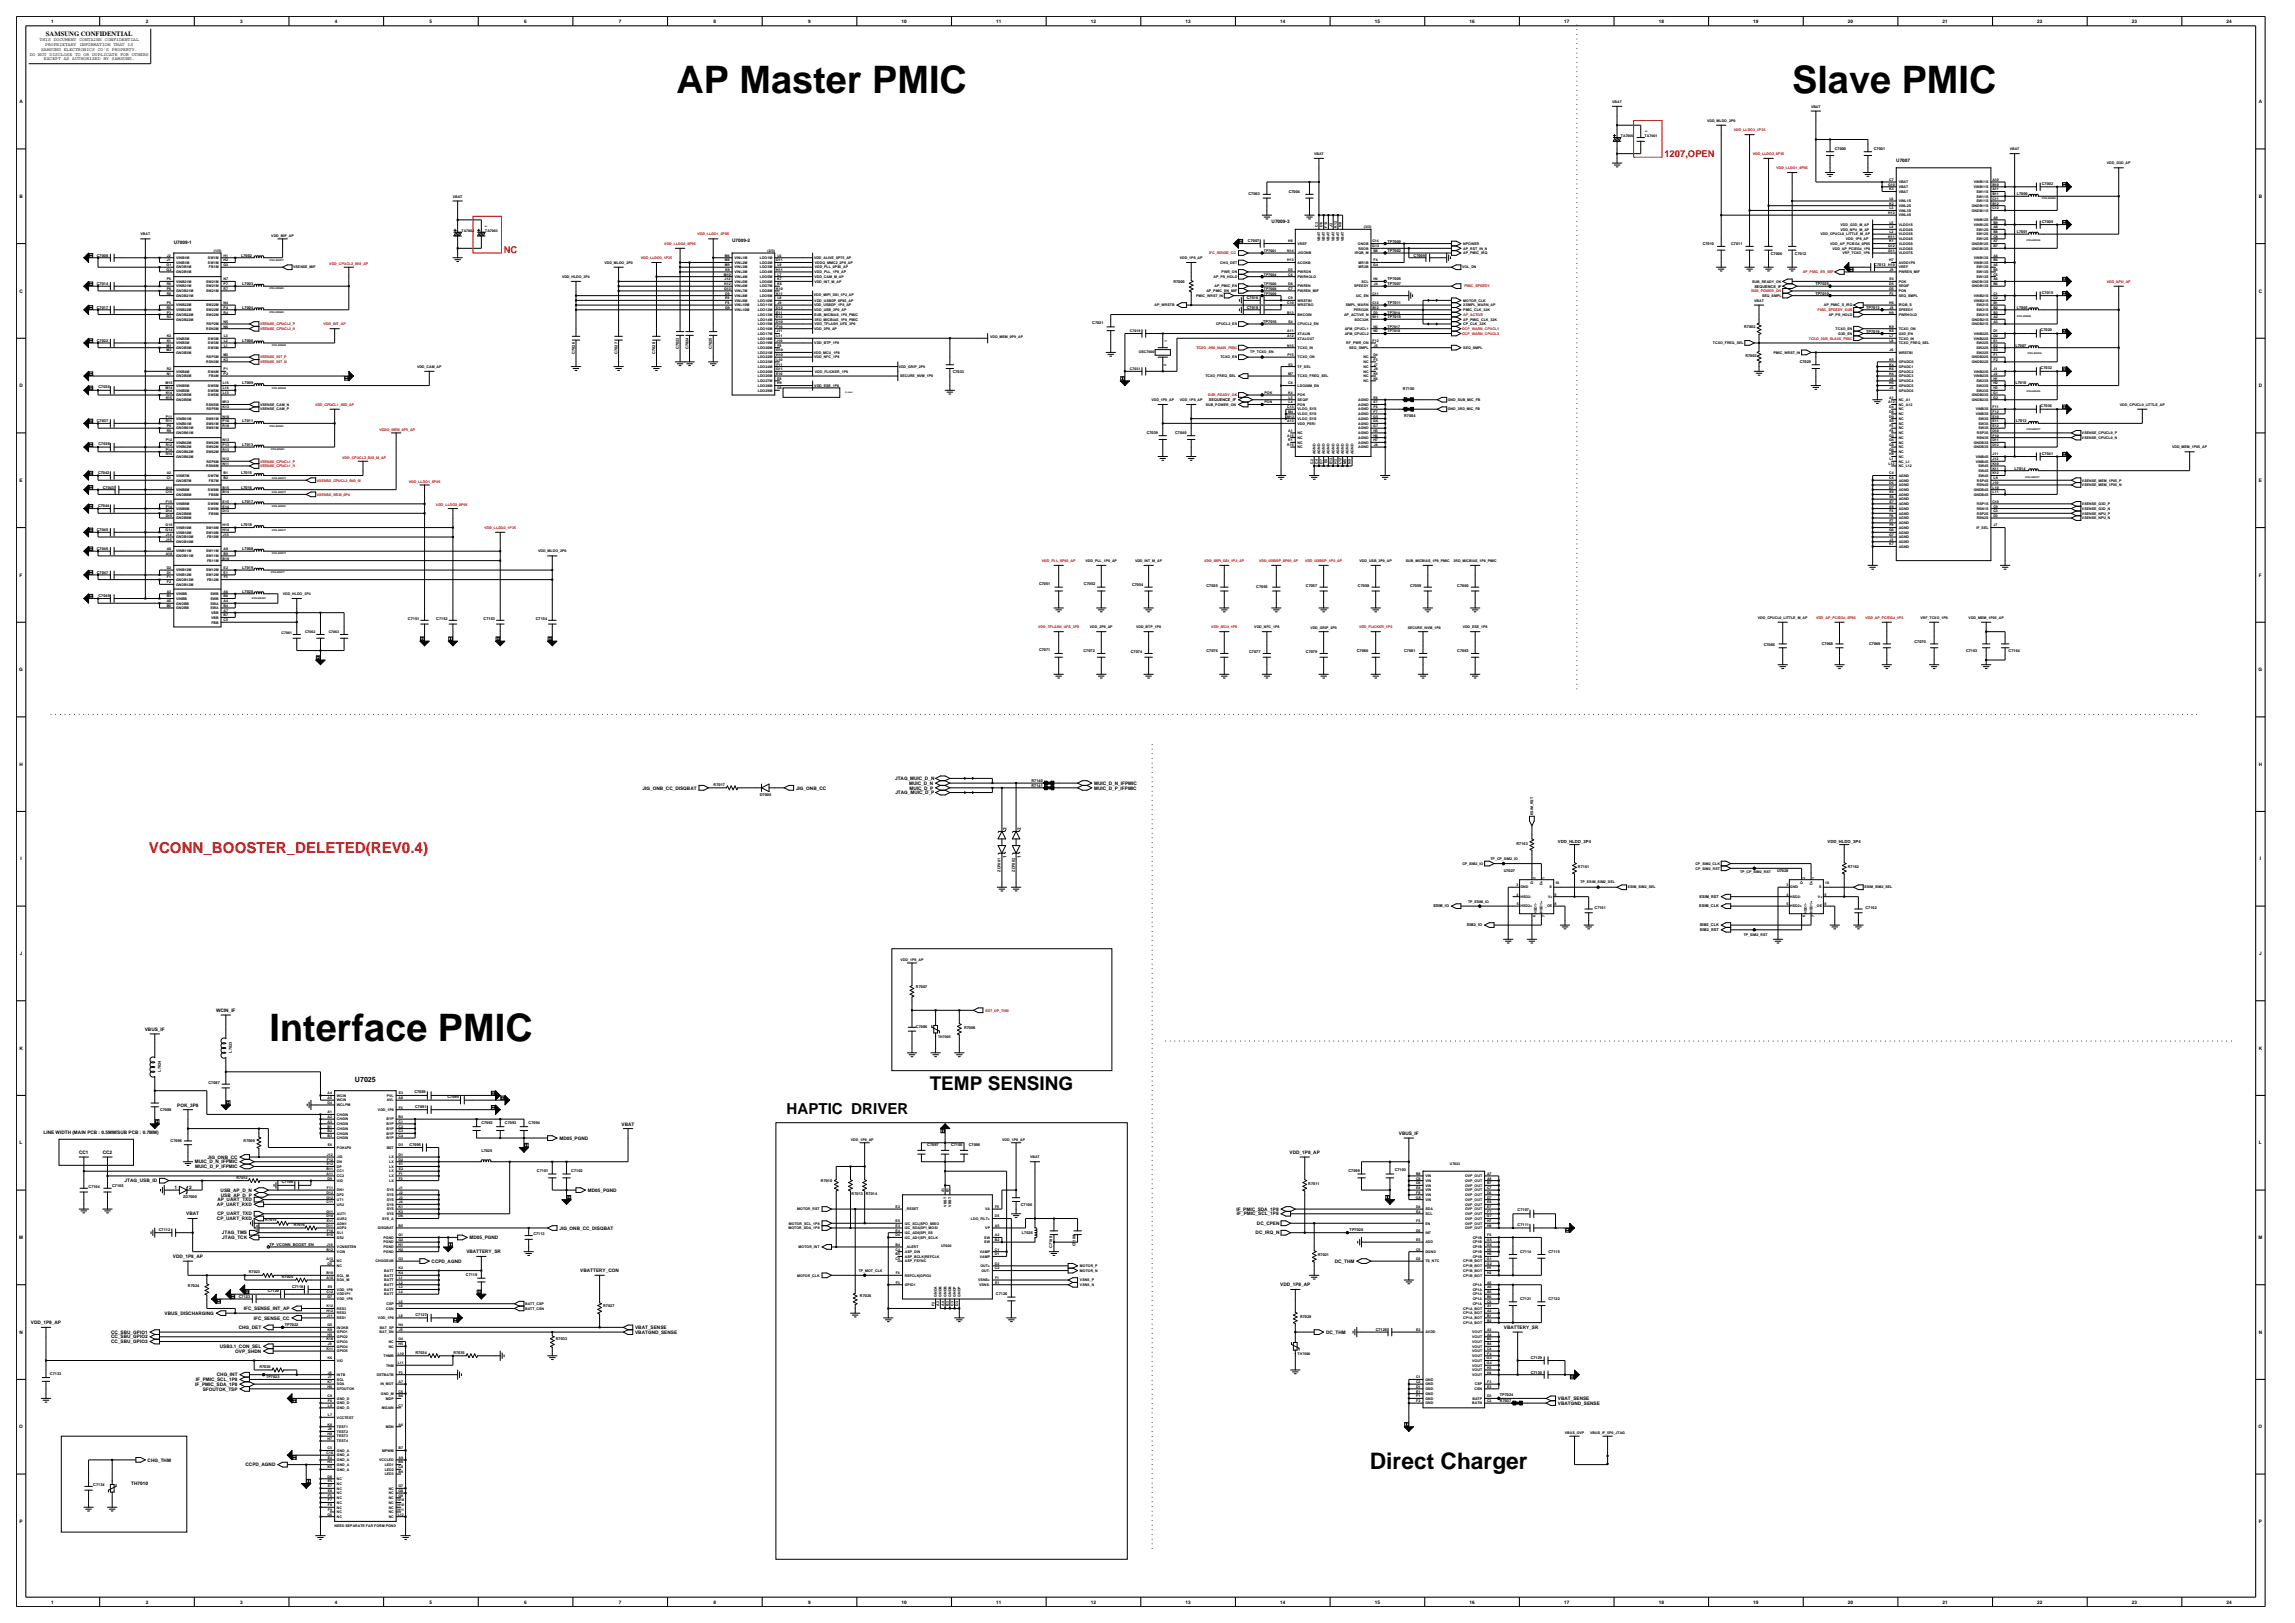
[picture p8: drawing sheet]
<svg xmlns="http://www.w3.org/2000/svg" width="420mm" height="297mm" viewBox="0 0 420 297" stroke-linecap="round" stroke-linejoin="round" font-family="sans-serif">
<defs><g id="words">
<g font-size="6.9">
<text x="123.8" y="17.1">AP Master PMIC</text>
<text x="328" y="17.1">Slave PMIC</text>
<text x="49.3" y="190.5">Interface PMIC</text>
</g>
<text font-size="4.2" x="250.7" y="268.9">Direct Charger</text>
<text font-size="3.5" x="170.1" y="199.4">TEMP SENSING</text>
<text font-size="2.8" fill="#f00" x="27.3" y="156.1">VCONN_BOOSTER_DELETED(REV0.4)</text>
<text font-size="2.8" x="144" y="203.9">HAPTIC DRIVER</text>
<g font-size="1.7" fill="#f00">
<text x="304.6" y="28.8">1207,OPEN</text>
<text x="92.2" y="46.3">NC</text>
</g>
<text font-size="1.3" x="64.9" y="197.9">U7025</text>
<text font-size="1.2" x="8.4" y="6.5">SAMSUNG CONFIDENTIAL</text>
<g font-size=".9">
<text x="9.3" y="4.2">1</text>
<text x="26.7" y="4.2">2</text>
<text x="44" y="4.2">3</text>
<text x="61.3" y="4.2">4</text>
<text x="78.6" y="4.2">5</text>
<text x="95.9" y="4.2">6</text>
<text x="113.3" y="4.2">7</text>
<text x="130.6" y="4.2">8</text>
<text x="147.9" y="4.2">9</text>
<text x="165" y="4.2">10</text>
<text x="182.3" y="4.2">11</text>
<text x="199.6" y="4.2">12</text>
<text x="217" y="4.2">13</text>
<text x="234.3" y="4.2">14</text>
<text x="251.6" y="4.2">15</text>
<text x="268.9" y="4.2">16</text>
<text x="286.2" y="4.2">17</text>
<text x="303.6" y="4.2">18</text>
<text x="320.9" y="4.2">19</text>
<text x="338.2" y="4.2">20</text>
<text x="355.5" y="4.2">21</text>
<text x="372.8" y="4.2">22</text>
<text x="390.2" y="4.2">23</text>
<text x="407.5" y="4.2">24</text>
<text x="5.4" y="10.2">DO NOT DISCLOSE TO OR DUPLICATE FOR OTHERS</text>
<text x="7.3" y="7.6">THIS DOCUMENT CONTAINS CONFIDENTIAL</text>
<text x="7.5" y="9.3">SAMSUNG ELECTRONICS CO'S PROPERTY.</text>
<text x="8" y="11">EXCEPT AS AUTHORIZED BY SAMSUNG.</text>
<text x="8.3" y="8.4">PROPRIETARY INFORMATION THAT IS</text>
<text x="3.6" y="18.9">A</text>
<text x="413.4" y="18.9">A</text>
<text x="347" y="29.6">U7007</text>
<text x="3.6" y="36.2">B</text>
<text x="232.7" y="40.9">U7009-3</text>
<text x="413.4" y="36.2">B</text>
<text x="31.8" y="44.6">U7009-1</text>
<text x="134" y="44.3">U7009-2</text>
<text x="3.6" y="53.5">C</text>
<text x="413.4" y="53.5">C</text>
<text x="3.6" y="70.9">D</text>
<text x="413.4" y="70.9">D</text>
<text x="3.6" y="88.2">E</text>
<text x="413.4" y="88.2">E</text>
<text x="3.6" y="105.5">F</text>
<text x="413.4" y="105.5">F</text>
<text x="3.5" y="122.8">G</text>
<text x="413.3" y="122.8">G</text>
<text x="3.6" y="140.2">H</text>
<text x="163.8" y="142.7">JTAG_MUIC_D_N</text>
<text x="166.4" y="143.6">MUIC_D_N</text>
<text x="200.2" y="143.6">MUIC_D_N_IFPMIC</text>
<text x="413.4" y="140.2">H</text>
<text x="117.6" y="144.5">JIG_ONB_CC_DISQBAT</text>
<text x="145.7" y="144.5">JIG_ONB_CC</text>
<text x="163.9" y="145.3">JTAG_MUIC_D_P</text>
<text x="166.4" y="144.5">MUIC_D_P</text>
<text x="200.2" y="144.5">MUIC_D_P_IFPMIC</text>
<text x="184.2" y="151.8" transform="rotate(-90 184.2 151.8)">2</text>
<text x="186.8" y="151.8" transform="rotate(-90 186.8 151.8)">2</text>
<text x="3.7" y="157.5">I</text>
<text x="184.2" y="157" transform="rotate(-90 184.2 157)">1</text>
<text x="186.8" y="157" transform="rotate(-90 186.8 157)">1</text>
<text x="413.5" y="157.5">I</text>
<text x="3.6" y="174.8">J</text>
<text x="413.4" y="174.8">J</text>
<text x="39.6" y="185.2">WCIN_IF</text>
<text x="26.5" y="188.6">VBUS_IF</text>
<text x="3.6" y="192.1">K</text>
<text x="413.4" y="192.1">K</text>
<text x="32.5" y="202.5">POK_3P8</text>
<text x="3.6" y="209.4">L</text>
<text x="8" y="207.6">LINE WIDTH (MAIN PCB : 0.5MM/SUB PCB : 0.7MM)</text>
<text x="102.4" y="208.6">MD05_PGND</text>
<text x="113.8" y="206">VBAT</text>
<text x="256" y="207.7">VBUS_IF</text>
<text x="413.4" y="209.4">L</text>
<text x="14.5" y="211.2">CC1</text>
<text x="18.8" y="211.2">CC2</text>
<text x="35.7" y="212.9">MUIC_D_N_IFPMIC</text>
<text x="35.7" y="213.8">MUIC_D_P_IFPMIC</text>
<text x="38" y="212">JIG_ONB_CC</text>
<text x="236" y="211.2">VDD_1P8_AP</text>
<text x="22.8" y="216.4">JTAG_USB_ID</text>
<text x="32" y="217.6">1</text>
<text x="34.6" y="217.6">2</text>
<text x="39.7" y="220.7">AP_UART_RXD</text>
<text x="39.8" y="219.8">AP_UART_TXD</text>
<text x="40.4" y="218.1">USB_AP_D_N</text>
<text x="40.4" y="218.9">USB_AP_D_P</text>
<text x="107.6" y="218.1">MD05_PGND</text>
<text x="226.3" y="221.6">IF_PMIC_SDA_1P8</text>
<text x="3.5" y="226.7">M</text>
<text x="34.1" y="222.4">VBAT</text>
<text x="39.7" y="223.3">CP_UART_RXD</text>
<text x="39.8" y="222.4">CP_UART_TXD</text>
<text x="40.6" y="225.9">JTAG_TMS</text>
<text x="40.7" y="226.7">JTAG_TCK</text>
<text x="85.9" y="226.7">MD05_PGND</text>
<text x="102.4" y="225">JIG_ONB_CC_DISQBAT</text>
<text x="226.4" y="222.4">IF_PMIC_SCL_1P8</text>
<text x="229.8" y="225.9">DC_IRQ_N</text>
<text x="230" y="224.1">DC_CPEN</text>
<text x="413.3" y="226.7">M</text>
<text x="31.6" y="230.2">VDD_1P8_AP</text>
<text x="79" y="231.1">CCPD_AGND</text>
<text x="85.3" y="229.4">VBATTERY_SR</text>
<text x="106.2" y="232.8">VBATTERY_CON</text>
<text x="244.3" y="231.1">DC_THM</text>
<text x="44.6" y="239.7">IFC_SENSE_INT_AP</text>
<text x="234.3" y="235.4">VDD_1P8_AP</text>
<text x="3.6" y="244.1">N</text>
<text x="5.7" y="242.3">VDD_1P8_AP</text>
<text x="20.3" y="244.1">CC_SBU_GPIO1</text>
<text x="20.3" y="244.9">CC_SBU_GPIO2</text>
<text x="20.3" y="245.8">CC_SBU_GPIO3</text>
<text x="30.1" y="240.6">VBUS_DISCHARGING</text>
<text x="43.7" y="243.2">CHG_DET</text>
<text x="46.5" y="241.5">IFC_SENSE_CC</text>
<text x="116.2" y="243.2">VBAT_SENSE</text>
<text x="116.2" y="244.1">VBATGND_SENSE</text>
<text x="242.7" y="244.1">DC_THM</text>
<text x="275.2" y="243.2">VBATTERY_SR</text>
<text x="413.4" y="244.1">N</text>
<text x="39.7" y="251.9">CHG_INT</text>
<text x="40.2" y="246.7">USB3.1_CON_SEL</text>
<text x="43.1" y="247.5">OVP_SHDN</text>
<text x="35.7" y="253.6">IF_PMIC_SDA_1P8</text>
<text x="35.8" y="252.7">IF_PMIC_SCL_1P8</text>
<text x="37.1" y="254.5">SFOUTOK_TSP</text>
<text x="285.1" y="256.2">VBAT_SENSE</text>
<text x="285.1" y="257.1">VBATGND_SENSE</text>
<text x="3.5" y="261.4">O</text>
<text x="413.3" y="261.4">O</text>
<text x="27" y="267.5">CHG_THM</text>
<text x="44.9" y="268.3">CCPD_AGND</text>
<text x="24" y="271.7">TH7010</text>
<text x="3.6" y="278.7">P</text>
<text x="413.4" y="278.7">P</text>
<text x="9.3" y="293.4">1</text>
<text x="26.7" y="293.4">2</text>
<text x="44" y="293.4">3</text>
<text x="61.3" y="293.4">4</text>
<text x="78.6" y="293.4">5</text>
<text x="95.9" y="293.4">6</text>
<text x="113.3" y="293.4">7</text>
<text x="130.6" y="293.4">8</text>
<text x="147.9" y="293.4">9</text>
<text x="165" y="293.4">10</text>
<text x="182.3" y="293.4">11</text>
<text x="199.6" y="293.4">12</text>
<text x="217" y="293.4">13</text>
<text x="234.3" y="293.4">14</text>
<text x="251.6" y="293.4">15</text>
<text x="268.9" y="293.4">16</text>
<text x="286.2" y="293.4">17</text>
<text x="303.6" y="293.4">18</text>
<text x="320.9" y="293.4">19</text>
<text x="338.2" y="293.4">20</text>
<text x="355.5" y="293.4">21</text>
<text x="372.8" y="293.4">22</text>
<text x="390.2" y="293.4">23</text>
<text x="407.5" y="293.4">24</text>
</g>
<g font-size=".8">
<text x="285.1" y="154.2">VDD_HLDO_3P4</text>
<text x="334.5" y="154.2">VDD_HLDO_3P4</text>
</g>
<g font-size=".7">
<text x="295" y="18.8">VBAT</text>
<text x="312.4" y="22.3">VDD_MLDO_2P0</text>
<text x="331.4" y="19.7">VBAT</text>
<text x="240.5" y="28.4">VBAT</text>
<text x="296.6" y="25.1">TA7000</text>
<text x="301" y="25.1">TA7001</text>
<text x="335.8" y="27.5">C7000</text>
<text x="342.9" y="27.5">C7001</text>
<text x="367.8" y="27.5">VBAT</text>
<text x="228.5" y="35.8">C7003</text>
<text x="235.8" y="35.3">C7004</text>
<text x="345.5" y="34">G10</text>
<text x="345.7" y="34.8">K3</text>
<text x="345.7" y="33.1">C7</text>
<text x="347.5" y="35.3">VBAT</text>
<text x="347.5" y="34.4">VBAT</text>
<text x="347.5" y="33.5">VBAT</text>
<text x="361.2" y="34.4">VINB11S</text>
<text x="361.2" y="33.5">VINB11S</text>
<text x="361.7" y="35.3">SW11S</text>
<text x="364.6" y="34">B10</text>
<text x="364.6" y="35.7">B11</text>
<text x="364.6" y="33.1">A10</text>
<text x="364.6" y="34.8">A11</text>
<text x="369.1" y="35.7">L7000</text>
<text x="373.7" y="33.8">C7002</text>
<text x="385.6" y="30.1">VDD_G3D_AP</text>
<text x="82.9" y="36.1">VBAT</text>
<text x="241.2" y="41.5" transform="rotate(-90 241.2 41.5)">C3</text>
<text x="242" y="41.5" transform="rotate(-90 242 41.5)">D6</text>
<text x="242.9" y="41.7" transform="rotate(-90 242.9 41.7)">F13</text>
<text x="243.8" y="41.5" transform="rotate(-90 243.8 41.5)">J3</text>
<text x="244.6" y="41.7" transform="rotate(-90 244.6 41.7)">K12</text>
<text x="245.5" y="41.5" transform="rotate(-90 245.5 41.5)">N8</text>
<text x="249.6" y="41.8">(3/3)</text>
<text x="336.8" y="41.3">VDD_G3D_M_AP</text>
<text x="345.6" y="39.2">H12</text>
<text x="345.7" y="37.4">K2</text>
<text x="345.8" y="38.3">L3</text>
<text x="345.8" y="41.8">L4</text>
<text x="345.8" y="40.9">L5</text>
<text x="345.8" y="36.6">L6</text>
<text x="347.5" y="38.7">VINL3S</text>
<text x="347.5" y="41.3">VLDO1S</text>
<text x="347.5" y="37">VINL1S</text>
<text x="347.5" y="37.9">VINL2S</text>
<text x="347.5" y="39.6">VINL4S</text>
<text x="360.8" y="38.7">GNDB11S</text>
<text x="360.8" y="37.9">GNDB11S</text>
<text x="361.2" y="41.3">VINB12S</text>
<text x="361.2" y="40.5">VINB12S</text>
<text x="361.7" y="37">SW11S</text>
<text x="361.7" y="36.1">SW11S</text>
<text x="364.6" y="36.6">C11</text>
<text x="364.6" y="38.3">C12</text>
<text x="364.6" y="37.4">B12</text>
<text x="364.8" y="40.9">B9</text>
<text x="364.8" y="41.8">A8</text>
<text x="364.8" y="40">A9</text>
<text x="373.7" y="40.7">C7005</text>
<text x="17.7" y="47">C7008</text>
<text x="25.7" y="43.1">VBAT</text>
<text x="30.6" y="47.8">J1</text>
<text x="30.6" y="47">J2</text>
<text x="32.2" y="47.4">VINB1M</text>
<text x="38.1" y="47.4">SW1M</text>
<text x="39.2" y="46.1">(1/3)</text>
<text x="40.9" y="47">H1</text>
<text x="40.9" y="47.8">H2</text>
<text x="44.1" y="47">L7002</text>
<text x="49.7" y="43.3">VDD_MIF_AP</text>
<text x="84.5" y="42.4">TA7002</text>
<text x="88.8" y="42.4">TA7003</text>
<text x="132.7" y="47">M6</text>
<text x="132.7" y="47.8">M8</text>
<text x="134.4" y="47.4">VINL1M</text>
<text x="139.1" y="47.4">LDO1M</text>
<text x="140.5" y="46.1">(2/3)</text>
<text x="142" y="47.8">D11</text>
<text x="142.3" y="47">L6</text>
<text x="149" y="47.4">VDD_ALIVE_0P75_AP</text>
<text x="215.9" y="47.4">VDD_1P8_AP</text>
<text x="228.4" y="44.3">C7007</text>
<text x="231.3" y="46.1">TP7001</text>
<text x="235.6" y="46.1">N14</text>
<text x="235.6" y="47.8">H13</text>
<text x="235.8" y="44.4">H8</text>
<text x="237.5" y="46.5">JIGONB</text>
<text x="237.5" y="44.8">VREF</text>
<text x="241.6" y="44.2" transform="rotate(-90 241.6 44.2)">VBAT</text>
<text x="242.5" y="44.2" transform="rotate(-90 242.5 44.2)">VBAT</text>
<text x="243.3" y="44.2" transform="rotate(-90 243.3 44.2)">VBAT</text>
<text x="244.2" y="44.2" transform="rotate(-90 244.2 44.2)">VBAT</text>
<text x="245.1" y="44.2" transform="rotate(-90 245.1 44.2)">VBAT</text>
<text x="245.9" y="44.2" transform="rotate(-90 245.9 44.2)">VBAT</text>
<text x="247.9" y="46.5">IRQB_M</text>
<text x="248.5" y="44.8">ONOB</text>
<text x="248.6" y="45.7">RSOB</text>
<text x="251.1" y="45.2">G13</text>
<text x="251.2" y="44.4">C14</text>
<text x="251.3" y="46.1">B8</text>
<text x="251.4" y="47.8">F4</text>
<text x="253.9" y="46.1">TP7002</text>
<text x="253.9" y="44.4">TP7000</text>
<text x="258.7" y="47">C7009</text>
<text x="267.8" y="45.7">AP_RST_IN_N</text>
<text x="267.8" y="44.8">NPOWER</text>
<text x="267.8" y="46.5">AP_PMIC_IRQ</text>
<text x="311.6" y="44.8">C7010</text>
<text x="316.8" y="44.8">C7011</text>
<text x="324.1" y="46.7">C7006</text>
<text x="328.5" y="46.7">C7012</text>
<text x="333.2" y="43.1">VDD_CPUCL0_LITTLE_M_AP</text>
<text x="335" y="44.8">VDD_AP_PCIEG4_0P85</text>
<text x="335.3" y="45.7">VDD_AP_PCIEG4_1P8</text>
<text x="336.8" y="42.2">VDD_NPU_M_AP</text>
<text x="337.2" y="46.5">VRF_TCXO_1P8</text>
<text x="337.8" y="43.9">VDD_1P8_AP</text>
<text x="345.5" y="46.1">G11</text>
<text x="345.5" y="45.2">G12</text>
<text x="345.6" y="43.5">H11</text>
<text x="345.7" y="44.4">K1</text>
<text x="345.7" y="47.8">H7</text>
<text x="345.8" y="42.6">L2</text>
<text x="347.5" y="43.1">VLDO3S</text>
<text x="347.5" y="42.2">VLDO2S</text>
<text x="347.5" y="44.8">VLDO5S</text>
<text x="347.5" y="43.9">VLDO4S</text>
<text x="347.5" y="46.5">VLDO7S</text>
<text x="347.5" y="45.7">VLDO6S</text>
<text x="360.8" y="45.7">GNDB12S</text>
<text x="360.8" y="44.8">GNDB12S</text>
<text x="361.2" y="47.4">VINB13S</text>
<text x="361.7" y="43.9">SW12S</text>
<text x="361.7" y="43.1">SW12S</text>
<text x="361.7" y="42.2">SW12S</text>
<text x="364.8" y="43.5">C8</text>
<text x="364.8" y="45.2">B7</text>
<text x="364.8" y="42.6">B8</text>
<text x="364.8" y="47.8">B4</text>
<text x="364.8" y="47">A4</text>
<text x="364.8" y="44.4">A7</text>
<text x="369.1" y="42.6">L7001</text>
<text x="17.7" y="52.1">C7014</text>
<text x="30.5" y="49.6">G2</text>
<text x="30.5" y="48.7">G1</text>
<text x="30.5" y="53.9">R8</text>
<text x="30.5" y="52.2">R6</text>
<text x="30.5" y="51.3">P6</text>
<text x="30.5" y="53">P8</text>
<text x="32.2" y="52.6">VINB21M</text>
<text x="32.2" y="51.7">VINB21M</text>
<text x="32.2" y="53.5">GNDB21M</text>
<text x="32.2" y="50">GNDB1M</text>
<text x="32.2" y="48.3">VINB1M</text>
<text x="32.2" y="49.1">GNDB1M</text>
<text x="37.7" y="53.5">SW21M</text>
<text x="37.7" y="52.6">SW21M</text>
<text x="37.7" y="51.7">SW21M</text>
<text x="38.1" y="48.3">SW1M</text>
<text x="38.2" y="49.1">FB1M</text>
<text x="40.9" y="48.7">G3</text>
<text x="40.9" y="53">R7</text>
<text x="40.9" y="51.3">N7</text>
<text x="40.9" y="52.2">P7</text>
<text x="44.3" y="52.1">L7003</text>
<text x="53.7" y="49.1">VSENSE_MIF</text>
<text x="102.9" y="50.9">VDD_HLDO_3P4</text>
<text x="110.6" y="48.3">VDD_MLDO_2P0</text>
<text x="132.5" y="50.4">M10</text>
<text x="132.5" y="53">G12</text>
<text x="132.5" y="52.2">H12</text>
<text x="132.6" y="51.3">J12</text>
<text x="132.7" y="48.7">M9</text>
<text x="132.7" y="49.6">K9</text>
<text x="132.7" y="53.9">D9</text>
<text x="134.4" y="50.9">VINL4M</text>
<text x="134.4" y="48.3">VINL2M</text>
<text x="134.4" y="49.1">VINL3M</text>
<text x="134.4" y="50">VINL3M</text>
<text x="134.4" y="52.6">VINL6M</text>
<text x="134.4" y="51.7">VINL5M</text>
<text x="134.4" y="53.5">VINL7M</text>
<text x="139.1" y="49.1">LDO3M</text>
<text x="139.1" y="51.7">LDO6M</text>
<text x="139.1" y="52.6">LDO7M</text>
<text x="139.1" y="50.9">LDO5M</text>
<text x="139.1" y="53.5">LDO8M</text>
<text x="139.1" y="50">LDO4M</text>
<text x="139.1" y="48.3">LDO2M</text>
<text x="142" y="53">K10</text>
<text x="142" y="53.9">K11</text>
<text x="142" y="49.6">H11</text>
<text x="142.2" y="52.2">K8</text>
<text x="142.2" y="51.3">K7</text>
<text x="142.3" y="50.4">L7</text>
<text x="142.3" y="48.7">L9</text>
<text x="149" y="51.7">VDD_INT_M_AP</text>
<text x="149" y="50.9">VDD_CAM_M_AP</text>
<text x="149.1" y="50">VDD_PLL_1P8_AP</text>
<text x="149.1" y="49.1">VDD_PLL_0P85_AP</text>
<text x="149.1" y="48.3">VDDQ_MMC2_2P8_AP</text>
<text x="214.7" y="51.7">R7000</text>
<text x="220.8" y="53.5">AP_PMIC_EN_MIF</text>
<text x="222.1" y="50.9">AP_PS_HOLD</text>
<text x="222.3" y="52.6">AP_PMIC_EN</text>
<text x="223.3" y="48.3">CHG_DET</text>
<text x="223.6" y="50">PWR_ON</text>
<text x="231.3" y="53.9">TP7009</text>
<text x="231.3" y="53">TP7008</text>
<text x="231.3" y="50.4">TP7004</text>
<text x="231.3" y="52.2">TP7006</text>
<text x="235.8" y="49.6">D5</text>
<text x="235.8" y="52.2">D8</text>
<text x="235.8" y="50.4">C6</text>
<text x="235.8" y="53">C7</text>
<text x="237.5" y="48.3">ACOKB</text>
<text x="237.5" y="50">PWRON</text>
<text x="237.5" y="52.6">PWREN</text>
<text x="237.5" y="50.9">PWRHOLD</text>
<text x="237.5" y="53.5">PWREN_MIF</text>
<text x="247.8" y="52.6">SPEEDY</text>
<text x="248.6" y="49.1">MR2B</text>
<text x="248.6" y="48.3">MR1B</text>
<text x="249.2" y="51.7">SCL</text>
<text x="251.2" y="53.9">C11</text>
<text x="251.3" y="48.7">G4</text>
<text x="251.3" y="51.3">H4</text>
<text x="251.4" y="52.2">J4</text>
<text x="253.9" y="52.2">TP7007</text>
<text x="253.9" y="51.3">TP7005</text>
<text x="267.6" y="49.1">VOL_DN</text>
<text x="320.7" y="51.7">SUB_READY_OK</text>
<text x="321.1" y="52.6">SEQUENCE_IF</text>
<text x="332.2" y="53.9">TP7010</text>
<text x="332.2" y="52.2">TP7025</text>
<text x="343" y="48.7">C7013</text>
<text x="345.6" y="48.7">H10</text>
<text x="345.7" y="53">G5</text>
<text x="345.7" y="52.2">D5</text>
<text x="345.8" y="51.3">E4</text>
<text x="345.8" y="53.9">F3</text>
<text x="345.8" y="49.6">J9</text>
<text x="347.5" y="50">PWREN_MIF</text>
<text x="347.5" y="48.3">AVDD1P8</text>
<text x="347.5" y="49.1">VREF</text>
<text x="347.5" y="53.5">PON</text>
<text x="347.5" y="51.7">POK</text>
<text x="347.5" y="52.6">SEQIF</text>
<text x="360.8" y="52.6">GNDB13S</text>
<text x="360.8" y="51.7">GNDB13S</text>
<text x="361.2" y="48.3">VINB13S</text>
<text x="361.7" y="50.9">SW13S</text>
<text x="361.7" y="50">SW13S</text>
<text x="361.7" y="49.1">SW13S</text>
<text x="364.8" y="50.4">C5</text>
<text x="364.8" y="52.2">B6</text>
<text x="364.8" y="53.9">C1</text>
<text x="364.8" y="49.6">B5</text>
<text x="364.8" y="48.7">A5</text>
<text x="364.8" y="51.3">A6</text>
<text x="373.7" y="53.7">C7015</text>
<text x="17.7" y="56.5">C7017</text>
<text x="30.5" y="58.2">R3</text>
<text x="30.5" y="56.5">R5</text>
<text x="30.5" y="55.6">P5</text>
<text x="30.5" y="57.4">P3</text>
<text x="32.2" y="54.3">GNDB21M</text>
<text x="32.2" y="58.7">GNDB22M</text>
<text x="32.2" y="56.9">VINB22M</text>
<text x="32.2" y="56.1">VINB22M</text>
<text x="32.2" y="57.8">GNDB22M</text>
<text x="37.7" y="57.8">SW22M</text>
<text x="37.7" y="56.9">SW22M</text>
<text x="37.7" y="56.1">SW22M</text>
<text x="37.8" y="59.5">RSP2M</text>
<text x="40.9" y="57.4">R4</text>
<text x="40.9" y="55.6">N4</text>
<text x="40.9" y="59.1">N5</text>
<text x="40.9" y="60">N6</text>
<text x="40.9" y="56.5">P4</text>
<text x="44.3" y="56.5">L7004</text>
<text x="132.7" y="56.5">G9</text>
<text x="132.7" y="54.8">E9</text>
<text x="132.7" y="55.6">F9</text>
<text x="134.4" y="56.1">VINL10M</text>
<text x="134.4" y="56.9">VINL10M</text>
<text x="134.4" y="55.2">VINL9M</text>
<text x="134.4" y="54.3">VINL8M</text>
<text x="138.7" y="55.2">LDO10M</text>
<text x="138.7" y="56.1">LDO11M</text>
<text x="138.7" y="57.8">LDO13M</text>
<text x="138.7" y="58.7">LDO14M</text>
<text x="138.7" y="59.5">LDO15M</text>
<text x="138.7" y="56.9">LDO12M</text>
<text x="139.1" y="54.3">LDO9M</text>
<text x="142" y="59.1">D10</text>
<text x="142" y="56.5">D12</text>
<text x="142.1" y="57.4">E11</text>
<text x="142.1" y="58.2">E12</text>
<text x="142.1" y="60">F10</text>
<text x="142.3" y="54.8">L8</text>
<text x="142.3" y="55.6">J9</text>
<text x="148.9" y="54.1">VDD_MIPI_DSI_1P2_AP</text>
<text x="149" y="56.1">VDD_USBDP_1P8_AP</text>
<text x="149" y="56.9">VDD_USB_3P0_AP</text>
<text x="149" y="55.2">VDD_USBDP_0P85_AP</text>
<text x="149" y="57.8">SUB_MICBIAS_1P8_PMIC</text>
<text x="149.1" y="58.7">3RD_MICBIAS_1P8_PMIC</text>
<text x="149.1" y="59.5">VDD_TFLASH_UFS_3P0</text>
<text x="199.9" y="59.4">C7021</text>
<text x="211.3" y="56.1">AP_WRSTB</text>
<text x="218.9" y="54.3">PMIC_WRST_IN</text>
<text x="222.6" y="59.5">CPUCL2_EN</text>
<text x="228.2" y="56.5">C7018</text>
<text x="228.2" y="54.8">C7016</text>
<text x="231.2" y="59.1">TP7016</text>
<text x="235.6" y="57.4">B13</text>
<text x="235.6" y="55.6">C10</text>
<text x="235.8" y="54.8">C9</text>
<text x="235.8" y="59.1">E4</text>
<text x="237.5" y="59.5">CPUCL2_EN</text>
<text x="237.5" y="55.2">WRSTBI</text>
<text x="237.5" y="57.8">BKCOIN</text>
<text x="237.5" y="56.1">WRSTBO</text>
<text x="246" y="57.8">AP_ACTIVE_N</text>
<text x="246.3" y="56.1">SMPL_WARN</text>
<text x="247.8" y="56.9">PERI32K</text>
<text x="247.9" y="58.7">SOC32K</text>
<text x="248.2" y="54.3">I2C_EN</text>
<text x="251.2" y="58.2">B11</text>
<text x="251.2" y="56.5">B12</text>
<text x="251.2" y="55.6">C12</text>
<text x="251.3" y="60">N2</text>
<text x="251.3" y="57.4">D3</text>
<text x="253.9" y="60">TP7017</text>
<text x="253.9" y="58.2">TP7015</text>
<text x="253.9" y="55.6">TP7011</text>
<text x="253.9" y="57.4">TP7014</text>
<text x="267.8" y="56.9">PMIC_CLK_32K</text>
<text x="267.8" y="58.7">AP_PMIC_CLK_32K</text>
<text x="267.8" y="59.5">CP_CLK_32K</text>
<text x="267.8" y="56.1">XSMPL_WARN_AP</text>
<text x="267.8" y="55.2">MOTOR_CLK</text>
<text x="319.2" y="59.9">R7002</text>
<text x="321" y="55.2">VBAT</text>
<text x="322.5" y="54.3">SEQ_SMPL</text>
<text x="333.8" y="56.1">AP_PMIC_S_IRQ</text>
<text x="334.7" y="57.8">AP_PS_HOLD</text>
<text x="341.5" y="56.5">TP7013</text>
<text x="345.7" y="60">K9</text>
<text x="345.7" y="55.6">H6</text>
<text x="345.7" y="57.4">H9</text>
<text x="345.8" y="56.5">J8</text>
<text x="347.5" y="56.9">SPEEDY</text>
<text x="347.5" y="56.1">IRQB_S</text>
<text x="347.5" y="57.8">PWRHOLD</text>
<text x="347.5" y="54.3">SEQ_SMPL</text>
<text x="360.8" y="58.7">GNDB21S</text>
<text x="360.8" y="59.5">GNDB21S</text>
<text x="361.2" y="55.2">VINB21S</text>
<text x="361.2" y="54.3">VINB21S</text>
<text x="361.7" y="56.1">SW21S</text>
<text x="361.7" y="56.9">SW21S</text>
<text x="361.7" y="57.8">SW21S</text>
<text x="364.8" y="54.8">C2</text>
<text x="364.8" y="55.6">B1</text>
<text x="364.8" y="56.5">B2</text>
<text x="364.8" y="57.4">B3</text>
<text x="364.8" y="58.2">A2</text>
<text x="364.8" y="59.1">A3</text>
<text x="369.1" y="56.5">L7005</text>
<text x="17.7" y="62.5">C7022</text>
<text x="30.5" y="63.4">M1</text>
<text x="30.5" y="64.3">M2</text>
<text x="30.5" y="61.7">K2</text>
<text x="30.5" y="62.6">K1</text>
<text x="32.2" y="63.9">GNDB3M</text>
<text x="32.2" y="64.7">GNDB3M</text>
<text x="32.2" y="62.1">VINB3M</text>
<text x="32.2" y="63">VINB3M</text>
<text x="37.7" y="60.4">RSN2M</text>
<text x="37.8" y="65.6">RSP3M</text>
<text x="38.1" y="63.9">SW3M</text>
<text x="38.1" y="63">SW3M</text>
<text x="38.1" y="62.1">SW3M</text>
<text x="40.9" y="65.2">M3</text>
<text x="40.9" y="61.7">L3</text>
<text x="40.9" y="63.4">L1</text>
<text x="40.9" y="62.6">L2</text>
<text x="44.3" y="62.5">L7006</text>
<text x="105.2" y="64.7" transform="rotate(-90 105.2 64.7)">C7026</text>
<text x="113" y="64.7" transform="rotate(-90 113 64.7)">C7027</text>
<text x="119.9" y="64.7" transform="rotate(-90 119.9 64.7)">C7028</text>
<text x="124.2" y="63.8" transform="rotate(-90 124.2 63.8)">C7023</text>
<text x="126" y="63.8" transform="rotate(-90 126 63.8)">C7024</text>
<text x="130.3" y="63.8" transform="rotate(-90 130.3 63.8)">C7025</text>
<text x="138.7" y="62.1">LDO18M</text>
<text x="138.7" y="63">LDO19M</text>
<text x="138.7" y="61.3">LDO17M</text>
<text x="138.7" y="64.7">LDO21M</text>
<text x="138.7" y="65.6">LDO22M</text>
<text x="138.7" y="60.4">LDO16M</text>
<text x="138.7" y="63.9">LDO20M</text>
<text x="142" y="64.3">G10</text>
<text x="142" y="65.2">H10</text>
<text x="142.1" y="61.7">L11</text>
<text x="142.1" y="62.6">J10</text>
<text x="142.1" y="60.8">J11</text>
<text x="142.3" y="63.4">F8</text>
<text x="148.9" y="64.7">VDD_MCU_1P8</text>
<text x="149" y="65.6">VDD_NFC_1P8</text>
<text x="149" y="60.4">VDD_2P8_AP</text>
<text x="149" y="63">VDD_BTP_1P8</text>
<text x="181.2" y="61.9">VDD_MEM_0P9_AP</text>
<text x="206.8" y="60.8">C7019</text>
<text x="208.4" y="64.5">OSC7000</text>
<text x="213.6" y="62.5" transform="rotate(-90 213.6 62.5)">1</text>
<text x="223.3" y="65.6">TCXO_EN</text>
<text x="228.8" y="64.5">TP_TCXO_EN</text>
<text x="235.6" y="63.4">N15</text>
<text x="235.6" y="60.8">A11</text>
<text x="235.6" y="61.7">A12</text>
<text x="235.6" y="65.2">P15</text>
<text x="237.5" y="63.9">TCXO_IN</text>
<text x="237.5" y="65.6">TCXO_ON</text>
<text x="237.5" y="61.3">XTALIN</text>
<text x="237.5" y="62.1">XTALOUT</text>
<text x="246.1" y="60.4">AFM_CPUCL1</text>
<text x="246.1" y="61.3">AFM_CPUCL2</text>
<text x="246.4" y="63">RF_PWR_ON</text>
<text x="246.9" y="63.9">SEQ_SMPL</text>
<text x="249.5" y="65.6">NC</text>
<text x="251.2" y="62.6">F12</text>
<text x="251.3" y="60.8">N3</text>
<text x="251.3" y="65.2">D4</text>
<text x="251.4" y="63.4">J5</text>
<text x="253.9" y="60.8">TP7018</text>
<text x="267.8" y="63.9">SEQ_SMPL</text>
<text x="313.5" y="63">TCXO_FREQ_SEL</text>
<text x="319.4" y="65.4">R7003</text>
<text x="324.6" y="64.7">PMIC_WRST_IN</text>
<text x="335.9" y="60.4">TCXO_EN</text>
<text x="336.4" y="61.3">G3D_EN</text>
<text x="341.5" y="60.8">TP7019</text>
<text x="345.7" y="60.8">K8</text>
<text x="345.8" y="61.7">L7</text>
<text x="345.8" y="62.6">L8</text>
<text x="345.8" y="64.3">J6</text>
<text x="347.5" y="62.1">TCXO_IN</text>
<text x="347.5" y="63">TCXO_FREQ_SEL</text>
<text x="347.5" y="61.3">G3D_EN</text>
<text x="347.5" y="60.4">TCXO_ON</text>
<text x="347.5" y="64.7">WRSTBI</text>
<text x="360.8" y="65.6">GNDB22S</text>
<text x="361.2" y="61.3">VINB22S</text>
<text x="361.2" y="62.1">VINB22S</text>
<text x="361.7" y="63.9">SW22S</text>
<text x="361.7" y="64.7">SW22S</text>
<text x="361.7" y="63">SW22S</text>
<text x="364.8" y="60.8">D1</text>
<text x="364.8" y="61.7">D2</text>
<text x="364.8" y="63.4">E2</text>
<text x="364.8" y="64.3">E3</text>
<text x="364.8" y="62.6">E1</text>
<text x="364.8" y="65.2">F1</text>
<text x="368.8" y="63.4">L7007</text>
<text x="373.5" y="60.7">C7020</text>
<text x="18" y="71.1">C7035</text>
<text x="30.3" y="71.2">M14</text>
<text x="30.3" y="70.3">M15</text>
<text x="30.5" y="67.8">R2</text>
<text x="30.5" y="68.6">N1</text>
<text x="32.2" y="68.2">VINB4M</text>
<text x="32.2" y="71.7">VINB5M</text>
<text x="32.2" y="70.8">VINB5M</text>
<text x="32.2" y="69">GNDB4M</text>
<text x="37.7" y="66.5">RSN3M</text>
<text x="38.1" y="68.2">SW4M</text>
<text x="38.1" y="71.7">SW5M</text>
<text x="38.1" y="70.8">SW5M</text>
<text x="38.2" y="69">FB4M</text>
<text x="40.8" y="71.2">L14</text>
<text x="40.8" y="70.3">L15</text>
<text x="40.9" y="66">K3</text>
<text x="40.9" y="67.8">P1</text>
<text x="40.9" y="68.6">P2</text>
<text x="44.3" y="70.3">L7009</text>
<text x="76.3" y="67.3">VDD_CAM_AP</text>
<text x="138.7" y="66.5">LDO23M</text>
<text x="138.7" y="70.8">LDO28M</text>
<text x="138.7" y="68.2">LDO25M</text>
<text x="138.7" y="71.7">LDO29M</text>
<text x="138.7" y="69">LDO26M</text>
<text x="138.7" y="69.9">LDO27M</text>
<text x="138.7" y="67.3">LDO24M</text>
<text x="142" y="67.8">G11</text>
<text x="142.1" y="68.6">E10</text>
<text x="142.1" y="66">L10</text>
<text x="142.1" y="66.9">F11</text>
<text x="142.2" y="71.2">G8</text>
<text x="142.2" y="70.3">H9</text>
<text x="142.2" y="69.5">E8</text>
<text x="149" y="70.8">VDD_ESE_1P8</text>
<text x="149.1" y="68.2">VDD_FLICKER_1P8</text>
<text x="164.5" y="67.3">VDD_GRIP_2P9</text>
<text x="164.7" y="69">SECURE_NVM_1P8</text>
<text x="174.3" y="68.2">C7033</text>
<text x="206.8" y="67.7">C7031</text>
<text x="213.4" y="66.9" transform="rotate(-90 213.4 66.9)">2</text>
<text x="220.6" y="69">TCXO_FREQ_SEL</text>
<text x="235.7" y="68.6">M7</text>
<text x="235.8" y="70.3">C8</text>
<text x="235.8" y="66.9">E3</text>
<text x="237.5" y="69">TCXO_FREQ_SEL</text>
<text x="237.5" y="67.3">TF_SEL</text>
<text x="237.5" y="70.8">LDO28M_EN</text>
<text x="249.5" y="67.3">NC</text>
<text x="249.5" y="68.2">NC</text>
<text x="249.5" y="69">NC</text>
<text x="249.5" y="69.9">NC</text>
<text x="249.5" y="66.5">NC</text>
<text x="251.3" y="68.6">K5</text>
<text x="251.3" y="69.5">K6</text>
<text x="251.4" y="66">F5</text>
<text x="251.4" y="66.9">J7</text>
<text x="251.4" y="67.8">J8</text>
<text x="256.8" y="71.4">R7150</text>
<text x="329.4" y="66.4">C7029</text>
<text x="345.7" y="67.8">K6</text>
<text x="345.7" y="66.9">K4</text>
<text x="345.7" y="66">K5</text>
<text x="345.7" y="68.6">H4</text>
<text x="345.7" y="70.3">H5</text>
<text x="345.8" y="69.5">J4</text>
<text x="345.8" y="71.2">J5</text>
<text x="347.5" y="68.2">GPADC2</text>
<text x="347.5" y="67.3">GPADC1</text>
<text x="347.5" y="66.5">GPADC0</text>
<text x="347.5" y="69.9">GPADC4</text>
<text x="347.5" y="71.7">GPADC6</text>
<text x="347.5" y="69">GPADC3</text>
<text x="347.5" y="70.8">GPADC5</text>
<text x="360.8" y="66.5">GNDB22S</text>
<text x="361.2" y="69">VINB23S</text>
<text x="361.2" y="68.2">VINB23S</text>
<text x="361.7" y="69.9">SW23S</text>
<text x="361.7" y="70.8">SW23S</text>
<text x="361.7" y="71.7">SW23S</text>
<text x="364.8" y="69.5">H1</text>
<text x="364.8" y="70.3">H2</text>
<text x="364.8" y="71.2">H3</text>
<text x="364.8" y="66">F2</text>
<text x="364.9" y="68.6">J2</text>
<text x="364.9" y="67.8">J1</text>
<text x="368.8" y="70.3">L7010</text>
<text x="373.5" y="67.6">C7032</text>
<text x="17.7" y="77.3">C7037</text>
<text x="30.3" y="77.3">R11</text>
<text x="30.3" y="72.9">K15</text>
<text x="30.3" y="72.1">K14</text>
<text x="30.3" y="76.4">P11</text>
<text x="32.2" y="77.7">VINB61M</text>
<text x="32.2" y="76.8">VINB61M</text>
<text x="32.2" y="72.5">GNDB5M</text>
<text x="32.2" y="73.4">GNDB5M</text>
<text x="37.7" y="77.7">SW61M</text>
<text x="37.7" y="76.8">SW61M</text>
<text x="37.7" y="74.2">RSN5M</text>
<text x="37.8" y="75.1">RSP5M</text>
<text x="38.1" y="72.5">SW5M</text>
<text x="40.7" y="73.8">M13</text>
<text x="40.7" y="76.4">N10</text>
<text x="40.7" y="74.7">K13</text>
<text x="40.7" y="77.3">P10</text>
<text x="40.8" y="72.1">L13</text>
<text x="44.3" y="77.3">L7011</text>
<text x="47.6" y="74.2">VSENSE_CAM_N</text>
<text x="47.6" y="75.1">VSENSE_CAM_P</text>
<text x="210.7" y="73.4">VDD_1P8_AP</text>
<text x="215.9" y="73.4">VDD_1P8_AP</text>
<text x="220.7" y="74.2">SUB_POWER_ON</text>
<text x="221.2" y="73.4">SEQUENCE_IF</text>
<text x="231.4" y="73.8">PON</text>
<text x="231.4" y="72.1">POK</text>
<text x="235.6" y="76.4">M12</text>
<text x="235.6" y="74.7">C13</text>
<text x="235.6" y="77.3">A13</text>
<text x="235.7" y="75.6">M4</text>
<text x="235.8" y="72.1">K4</text>
<text x="235.8" y="73.8">L4</text>
<text x="235.8" y="72.9">L5</text>
<text x="237.5" y="74.2">PON</text>
<text x="237.5" y="73.4">SEQIF</text>
<text x="237.5" y="76.8">VLDO_SYS</text>
<text x="237.5" y="76">VLDO_SYS</text>
<text x="237.5" y="72.5">POK</text>
<text x="237.5" y="75.1">VLDO_SYS</text>
<text x="237.5" y="77.7">VDD_PERI</text>
<text x="248.6" y="75.1">AGND</text>
<text x="248.6" y="76">AGND</text>
<text x="248.6" y="76.8">AGND</text>
<text x="248.6" y="77.7">AGND</text>
<text x="248.6" y="73.4">AGND</text>
<text x="248.6" y="74.2">AGND</text>
<text x="251.3" y="76.4">G5</text>
<text x="251.3" y="77.3">G6</text>
<text x="251.4" y="72.9">E6</text>
<text x="251.4" y="73.8">E7</text>
<text x="251.4" y="74.7">F6</text>
<text x="251.4" y="75.6">F7</text>
<text x="257" y="76.4">R7004</text>
<text x="265" y="73.4">GND_SUB_MIC_FB</text>
<text x="265" y="75.1">GND_3RD_MIC_FB</text>
<text x="345.6" y="73.8">A12</text>
<text x="345.7" y="75.6">D8</text>
<text x="345.7" y="76.4">D9</text>
<text x="345.7" y="74.7">D4</text>
<text x="345.7" y="72.9">A1</text>
<text x="345.8" y="77.3">E8</text>
<text x="347.5" y="77.7">NC</text>
<text x="347.5" y="76">NC</text>
<text x="347.5" y="76.8">NC</text>
<text x="347.5" y="75.1">NC</text>
<text x="347.5" y="73.4">NC_A1</text>
<text x="347.5" y="74.2">NC_A12</text>
<text x="360.8" y="73.4">GNDB23S</text>
<text x="360.8" y="72.5">GNDB23S</text>
<text x="361.6" y="75.1">VINB3S</text>
<text x="361.6" y="76">VINB3S</text>
<text x="362.1" y="76.8">SW3S</text>
<text x="362.1" y="77.7">SW3S</text>
<text x="364.6" y="76.4">E10</text>
<text x="364.6" y="77.3">E11</text>
<text x="364.7" y="74.7">F11</text>
<text x="364.7" y="75.6">F12</text>
<text x="364.8" y="72.9">G2</text>
<text x="364.8" y="72.1">G1</text>
<text x="368.9" y="77.3">L7012</text>
<text x="373.5" y="74.5">C7036</text>
<text x="388" y="74.2">VDD_CPUCL0_LITTLE_AP</text>
<text x="18" y="81.5">C7038</text>
<text x="30.3" y="81.6">R12</text>
<text x="30.3" y="83.3">R14</text>
<text x="30.3" y="80.7">P12</text>
<text x="30.3" y="82.5">P14</text>
<text x="30.5" y="79">R9</text>
<text x="30.5" y="78.1">P9</text>
<text x="32.2" y="79.5">GNDB61M</text>
<text x="32.2" y="83.8">GNDB62M</text>
<text x="32.2" y="78.6">GNDB61M</text>
<text x="32.2" y="82">VINB62M</text>
<text x="32.2" y="81.2">VINB62M</text>
<text x="32.2" y="82.9">GNDB62M</text>
<text x="37.7" y="82.9">SW62M</text>
<text x="37.7" y="78.6">SW61M</text>
<text x="37.7" y="82">SW62M</text>
<text x="37.7" y="81.2">SW62M</text>
<text x="40.7" y="82.5">R13</text>
<text x="40.7" y="78.1">R10</text>
<text x="40.7" y="80.7">N13</text>
<text x="40.7" y="81.6">P13</text>
<text x="44.3" y="81.6">L7013</text>
<text x="209.9" y="79.5">C7039</text>
<text x="215.1" y="79.5">C7040</text>
<text x="235.6" y="81.6">R15</text>
<text x="235.6" y="79.9">A15</text>
<text x="235.8" y="80.7">R1</text>
<text x="235.8" y="79">A1</text>
<text x="237.5" y="81.2">NC</text>
<text x="237.5" y="82">NC</text>
<text x="237.5" y="79.5">NC</text>
<text x="237.5" y="80.3">NC</text>
<text x="240.7" y="83.1" transform="rotate(-90 240.7 83.1)">AGND</text>
<text x="241.6" y="83.1" transform="rotate(-90 241.6 83.1)">AGND</text>
<text x="242.5" y="83.1" transform="rotate(-90 242.5 83.1)">AGND</text>
<text x="243.3" y="83.1" transform="rotate(-90 243.3 83.1)">AGND</text>
<text x="244.2" y="83.1" transform="rotate(-90 244.2 83.1)">AGND</text>
<text x="245.1" y="83.1" transform="rotate(-90 245.1 83.1)">AGND</text>
<text x="245.9" y="83.1" transform="rotate(-90 245.9 83.1)">AGND</text>
<text x="246.8" y="83.1" transform="rotate(-90 246.8 83.1)">AGND</text>
<text x="247.7" y="83.1" transform="rotate(-90 247.7 83.1)">AGND</text>
<text x="248.6" y="82">AGND</text>
<text x="248.6" y="79.5">AGND</text>
<text x="248.6" y="80.3">AGND</text>
<text x="248.6" y="81.2">AGND</text>
<text x="248.6" y="78.6">AGND</text>
<text x="251.3" y="78.1">G7</text>
<text x="251.3" y="79">H5</text>
<text x="251.3" y="79.9">H6</text>
<text x="251.3" y="80.7">H7</text>
<text x="251.4" y="81.6">J6</text>
<text x="345.7" y="79.9">G3</text>
<text x="345.7" y="80.7">G4</text>
<text x="345.7" y="81.6">G8</text>
<text x="345.7" y="82.5">G9</text>
<text x="345.7" y="83.3">H8</text>
<text x="345.8" y="79">F8</text>
<text x="345.8" y="78.1">F5</text>
<text x="347.5" y="83.8">NC</text>
<text x="347.5" y="80.3">NC</text>
<text x="347.5" y="81.2">NC</text>
<text x="347.5" y="82">NC</text>
<text x="347.5" y="82.9">NC</text>
<text x="347.5" y="79.5">NC</text>
<text x="347.5" y="78.6">NC</text>
<text x="361.2" y="81.2">GNDB3S</text>
<text x="361.2" y="82">GNDB3S</text>
<text x="361.6" y="83.8">VINB4S</text>
<text x="361.7" y="80.3">RSN3S</text>
<text x="361.8" y="79.5">RSP3S</text>
<text x="362.1" y="78.6">SW3S</text>
<text x="364.6" y="79">D10</text>
<text x="364.6" y="80.7">D11</text>
<text x="364.6" y="81.6">D12</text>
<text x="364.6" y="78.1">E12</text>
<text x="364.7" y="79.9">F10</text>
<text x="364.7" y="83.3">J11</text>
<text x="373.7" y="83.2">C7041</text>
<text x="381" y="79.5">VSENSE_CPUCL0_P</text>
<text x="381" y="80.3">VSENSE_CPUCL0_N</text>
<text x="397.5" y="82">VDD_MEM_1P05_AP</text>
<text x="17.9" y="86.8">C7042</text>
<text x="18.8" y="89.4">C7043</text>
<text x="30.3" y="89.4">A14</text>
<text x="30.5" y="87.7">C1</text>
<text x="30.5" y="86.8">A2</text>
<text x="32.2" y="88.1">GNDB7M</text>
<text x="32.2" y="89.8">VINB8M</text>
<text x="32.2" y="87.2">VINB7M</text>
<text x="37.7" y="85.5">RSN6M</text>
<text x="37.8" y="84.6">RSP6M</text>
<text x="38.1" y="87.2">SW7M</text>
<text x="38.1" y="89.8">SW8M</text>
<text x="38.2" y="88.1">FB7M</text>
<text x="40.7" y="85.1">N11</text>
<text x="40.7" y="84.2">N12</text>
<text x="40.7" y="89.4">B15</text>
<text x="40.9" y="86.8">B1</text>
<text x="40.9" y="87.7">B2</text>
<text x="44.1" y="86.8">L7015</text>
<text x="44.1" y="89.4">L7016</text>
<text x="240.3" y="84.8" transform="rotate(-90 240.3 84.8)">C2</text>
<text x="241.2" y="84.8" transform="rotate(-90 241.2 84.8)">C4</text>
<text x="242" y="84.8" transform="rotate(-90 242 84.8)">D7</text>
<text x="242.9" y="84.8" transform="rotate(-90 242.9 84.8)">E5</text>
<text x="243.8" y="85" transform="rotate(-90 243.8 85)">E13</text>
<text x="244.6" y="84.8" transform="rotate(-90 244.6 84.8)">H3</text>
<text x="245.5" y="85" transform="rotate(-90 245.5 85)">L12</text>
<text x="246.4" y="84.9" transform="rotate(-90 246.4 84.9)">M5</text>
<text x="247.2" y="84.8" transform="rotate(-90 247.2 84.8)">N9</text>
<text x="345.6" y="85.1">L12</text>
<text x="345.7" y="88.5">D6</text>
<text x="345.7" y="89.4">D7</text>
<text x="345.7" y="86.8">C4</text>
<text x="345.7" y="87.7">C6</text>
<text x="345.8" y="84.2">L1</text>
<text x="347.5" y="84.6">NC_L1</text>
<text x="347.5" y="85.5">NC_L12</text>
<text x="347.5" y="89">AGND</text>
<text x="347.5" y="89.8">AGND</text>
<text x="347.5" y="87.2">AGND</text>
<text x="347.5" y="88.1">AGND</text>
<text x="361.2" y="89.8">GNDB4S</text>
<text x="361.6" y="84.6">VINB4S</text>
<text x="361.7" y="89">RSN4S</text>
<text x="361.8" y="88.1">RSP4S</text>
<text x="362.1" y="85.5">SW4S</text>
<text x="362.1" y="86.4">SW4S</text>
<text x="362.1" y="87.2">SW4S</text>
<text x="364.6" y="85.1">K10</text>
<text x="364.6" y="85.9">K11</text>
<text x="364.6" y="86.8">K12</text>
<text x="364.7" y="89.4">L10</text>
<text x="364.7" y="88.5">J10</text>
<text x="364.7" y="84.2">J12</text>
<text x="364.8" y="87.7">L9</text>
<text x="368.7" y="85.9">L7014</text>
<text x="381" y="88.1">VSENSE_MEM_1P05_P</text>
<text x="381" y="89">VSENSE_MEM_1P05_N</text>
<text x="17.9" y="92.9">C7044</text>
<text x="30.3" y="93.7">D14</text>
<text x="30.3" y="94.6">D15</text>
<text x="30.3" y="90.3">C15</text>
<text x="30.4" y="92.9">F14</text>
<text x="30.4" y="92">F15</text>
<text x="32.2" y="93.3">VINB9M</text>
<text x="32.2" y="92.4">VINB9M</text>
<text x="32.2" y="94.2">GNDB9M</text>
<text x="32.2" y="95">GNDB9M</text>
<text x="32.2" y="90.7">GNDB8M</text>
<text x="38.1" y="93.3">SW9M</text>
<text x="38.1" y="92.4">SW9M</text>
<text x="38.2" y="94.2">FB9M</text>
<text x="38.2" y="90.7">FB8M</text>
<text x="40.7" y="93.7">D13</text>
<text x="40.7" y="90.3">B14</text>
<text x="40.7" y="92">E15</text>
<text x="40.7" y="92.9">E14</text>
<text x="44.3" y="92">L7017</text>
<text x="345.8" y="90.3">E5</text>
<text x="345.8" y="91.1">E6</text>
<text x="345.8" y="92">E7</text>
<text x="345.8" y="92.9">E9</text>
<text x="345.8" y="94.6">F6</text>
<text x="345.8" y="95.5">F7</text>
<text x="345.8" y="93.7">F4</text>
<text x="347.5" y="95">AGND</text>
<text x="347.5" y="95.9">AGND</text>
<text x="347.5" y="94.2">AGND</text>
<text x="347.5" y="90.7">AGND</text>
<text x="347.5" y="91.6">AGND</text>
<text x="347.5" y="92.4">AGND</text>
<text x="347.5" y="93.3">AGND</text>
<text x="361.2" y="90.7">GNDB4S</text>
<text x="361.7" y="95">RSN2S</text>
<text x="361.7" y="93.3">RSN1S</text>
<text x="361.8" y="94.2">RSP2S</text>
<text x="361.8" y="92.4">RSP1S</text>
<text x="364.6" y="92">C10</text>
<text x="364.7" y="90.3">L11</text>
<text x="364.8" y="94.6">D3</text>
<text x="364.8" y="93.7">C3</text>
<text x="364.8" y="92.9">C9</text>
<text x="381" y="92.4">VSENSE_G3D_P</text>
<text x="381" y="93.3">VSENSE_G3D_N</text>
<text x="381" y="94.2">VSENSE_NPU_P</text>
<text x="381" y="95">VSENSE_NPU_N</text>
<text x="17.7" y="97.2">C7045</text>
<text x="17.7" y="100.6">C7046</text>
<text x="30.3" y="97.2">G14</text>
<text x="30.3" y="96.3">G15</text>
<text x="30.3" y="101.5">A10</text>
<text x="30.4" y="98.1">J14</text>
<text x="30.4" y="98.9">J15</text>
<text x="30.5" y="100.7">A8</text>
<text x="32.2" y="98.5">GNDB10M</text>
<text x="32.2" y="99.4">GNDB10M</text>
<text x="32.2" y="96.8">VINB10M</text>
<text x="32.2" y="97.6">VINB10M</text>
<text x="32.2" y="101.1">VINB11M</text>
<text x="32.2" y="102">GNDB11M</text>
<text x="37.7" y="97.6">SW10M</text>
<text x="37.7" y="96.8">SW10M</text>
<text x="37.7" y="102">SW11M</text>
<text x="37.7" y="101.1">SW11M</text>
<text x="37.9" y="98.5">FB10M</text>
<text x="40.7" y="97.2">H14</text>
<text x="40.7" y="96.3">H15</text>
<text x="40.8" y="98.1">J13</text>
<text x="40.9" y="101.5">B9</text>
<text x="40.9" y="100.7">A9</text>
<text x="44.1" y="96.3">L7018</text>
<text x="44.3" y="100.6">L7008</text>
<text x="98.5" y="101.1">VDD_MLDO_2P0</text>
<text x="345.7" y="97.2">G6</text>
<text x="345.7" y="98.1">G7</text>
<text x="345.7" y="99.8">K7</text>
<text x="345.8" y="96.3">F9</text>
<text x="345.8" y="98.9">J3</text>
<text x="347.5" y="100.2">AGND</text>
<text x="347.5" y="99.4">AGND</text>
<text x="347.5" y="97.6">AGND</text>
<text x="347.5" y="98.5">AGND</text>
<text x="347.5" y="96.8">AGND</text>
<text x="361.7" y="96.8">IF_SEL</text>
<text x="364.9" y="96.3">J7</text>
<text x="17.7" y="105">C7047</text>
<text x="30.5" y="105">D1</text>
<text x="30.5" y="104.1">D2</text>
<text x="30.5" y="105.9">F1</text>
<text x="30.5" y="106.7">F2</text>
<text x="32.2" y="106.3">GNDB12M</text>
<text x="32.2" y="107.2">GNDB12M</text>
<text x="32.2" y="105.4">VINB12M</text>
<text x="32.2" y="104.6">VINB12M</text>
<text x="37.7" y="104.6">SW12M</text>
<text x="37.7" y="105.4">SW12M</text>
<text x="37.9" y="106.3">FB12M</text>
<text x="37.9" y="102.8">FB11M</text>
<text x="40.7" y="102.4">B10</text>
<text x="40.9" y="104.1">E2</text>
<text x="40.9" y="105">E1</text>
<text x="40.9" y="105.9">F3</text>
<text x="44.3" y="104.1">L7019</text>
<text x="190.2" y="107">C7051</text>
<text x="198.4" y="107">C7052</text>
<text x="198.7" y="102.8">VDD_PLL_1P8_AP</text>
<text x="207.2" y="107.1">C7054</text>
<text x="207.7" y="102.8">VDD_INT_M_AP</text>
<text x="220.8" y="107.4">C7055</text>
<text x="229.9" y="107.6">C7056</text>
<text x="239" y="107.4">C7057</text>
<text x="248.5" y="107.4">C7058</text>
<text x="248.8" y="102.8">VDD_USB_3P0_AP</text>
<text x="257.3" y="102.8">SUB_MICBIAS_1P8_PMIC</text>
<text x="258" y="107.4">C7059</text>
<text x="266" y="102.8">3RD_MICBIAS_1P8_PMIC</text>
<text x="266.7" y="107.4">C7060</text>
<text x="18" y="109.2">C7049</text>
<text x="30.5" y="109.3">B3</text>
<text x="30.5" y="111.1">B5</text>
<text x="30.5" y="108.4">A3</text>
<text x="30.5" y="110.2">A5</text>
<text x="32.2" y="111.5">GNDBB</text>
<text x="32.2" y="109.8">VINBB</text>
<text x="32.2" y="108.9">VINBB</text>
<text x="32.2" y="110.6">GNDBB</text>
<text x="38.5" y="111.5">SWA</text>
<text x="38.5" y="109.8">SWB</text>
<text x="38.5" y="110.6">SWA</text>
<text x="38.5" y="108.9">SWB</text>
<text x="38.6" y="113.2">VBB</text>
<text x="38.6" y="112.3">VBB</text>
<text x="40.9" y="113.7">C5</text>
<text x="40.9" y="111.1">B4</text>
<text x="40.9" y="109.3">B6</text>
<text x="40.9" y="112.8">B7</text>
<text x="40.9" y="111.9">A7</text>
<text x="40.9" y="110.2">A4</text>
<text x="40.9" y="108.4">A6</text>
<text x="44.3" y="108.4">L7020</text>
<text x="51.8" y="108.9">VDD_HLDO_3P4</text>
<text x="74.7" y="113.4">C7151</text>
<text x="79.9" y="113.4">C7152</text>
<text x="88.5" y="113.4">C7153</text>
<text x="98.1" y="113.4">C7154</text>
<text x="321.7" y="113.2">VDD_CPUCL0_LITTLE_M_AP</text>
<text x="351.5" y="113.2">VRF_TCXO_1P8</text>
<text x="360.3" y="113.2">VDD_MEM_1P05_AP</text>
<text x="38.7" y="114.1">FBB</text>
<text x="51.5" y="116">C7061</text>
<text x="55.8" y="115.8">C7062</text>
<text x="60.1" y="115.8">C7063</text>
<text x="190.2" y="119.1">C7071</text>
<text x="198.3" y="119.3">C7072</text>
<text x="199.5" y="115">VDD_2P8_AP</text>
<text x="207" y="119.5">C7074</text>
<text x="207.9" y="115">VDD_BTP_1P8</text>
<text x="220.8" y="119.3">C7076</text>
<text x="228.6" y="119.5">C7077</text>
<text x="229.5" y="115">VDD_NFC_1P8</text>
<text x="239" y="119.5">C7079</text>
<text x="239.8" y="115.2">VDD_GRIP_2P9</text>
<text x="248.3" y="119.3">C7080</text>
<text x="257" y="119.3">C7081</text>
<text x="257.6" y="115.2">SECURE_NVM_1P8</text>
<text x="266.7" y="119.3">C7083</text>
<text x="267.7" y="115">VDD_ESE_1P8</text>
<text x="322.8" y="118.2">C7066</text>
<text x="333.4" y="118">C7068</text>
<text x="342.1" y="118">C7069</text>
<text x="350.4" y="117.7">C7070</text>
<text x="359.8" y="119.3">C7163</text>
<text x="367.6" y="119.3">C7164</text>
<text x="130.6" y="143.8">R7017</text>
<text x="188.8" y="143.1">R7140</text>
<text x="188.8" y="144">R7141</text>
<text x="139.1" y="145.7">D7000</text>
<text x="280.6" y="149.1" transform="rotate(-90 280.6 149.1)">ESIM_RST</text>
<text x="277.5" y="154.6">R7163</text>
<text x="183.1" y="159.5" transform="rotate(-90 183.1 159.5)">ZD7001</text>
<text x="185.7" y="159.5" transform="rotate(-90 185.7 159.5)">ZD7002</text>
<text x="267.6" y="158.3">CP_SIM2_IO</text>
<text x="272.8" y="157.4">TP_CP_SIM2_IO</text>
<text x="275.2" y="159.6">U7027</text>
<text x="280.6" y="161.8" transform="rotate(-90 280.6 161.8)">D-</text>
<text x="281" y="160.8" transform="rotate(-90 281 160.8)">2</text>
<text x="282.3" y="162" transform="rotate(-90 282.3 162)">D+</text>
<text x="282.7" y="160.8" transform="rotate(-90 282.7 160.8)">1</text>
<text x="284.6" y="161.8">10</text>
<text x="288.8" y="158.9">R7161</text>
<text x="289.2" y="161.5">TP_ESIM_SIM2_SEL</text>
<text x="310.3" y="158.3">CP_SIM2_CLK</text>
<text x="310.3" y="159.1">CP_SIM2_RST</text>
<text x="318.5" y="159.8">TP_CP_SIM2_RST</text>
<text x="325.2" y="159.6">U7028</text>
<text x="329.9" y="161.8" transform="rotate(-90 329.9 161.8)">D-</text>
<text x="330.4" y="160.8" transform="rotate(-90 330.4 160.8)">2</text>
<text x="331.7" y="162" transform="rotate(-90 331.7 162)">D+</text>
<text x="332.1" y="160.8" transform="rotate(-90 332.1 160.8)">1</text>
<text x="334" y="161.8">10</text>
<text x="338.2" y="158.9">R7162</text>
<text x="262.3" y="166.1">ESIM_IO</text>
<text x="268.7" y="165.2">TP_ESIM_IO</text>
<text x="277.6" y="162.2">3</text>
<text x="277.6" y="163.9">4</text>
<text x="277.6" y="165.6">5</text>
<text x="278.3" y="162.6">GND</text>
<text x="278.3" y="166">HSD2+</text>
<text x="278.3" y="164.3">HSD2-</text>
<text x="281" y="167.7" transform="rotate(-90 281 167.7)">6</text>
<text x="281.3" y="167.2" transform="rotate(-90 281.3 167.2)">HSD1-</text>
<text x="282.3" y="167" transform="rotate(-90 282.3 167)">HSD1+</text>
<text x="282.7" y="167.7" transform="rotate(-90 282.7 167.7)">7</text>
<text x="282.8" y="166">_OE</text>
<text x="283.3" y="164.3">V+</text>
<text x="283.6" y="162.6">S</text>
<text x="284.5" y="163.9">9</text>
<text x="284.5" y="165.6">8</text>
<text x="291.8" y="166.2">C7161</text>
<text x="297.9" y="162.6">ESIM_SIM2_SEL</text>
<text x="311" y="166.1">ESIM_CLK</text>
<text x="311" y="164.3">ESIM_RST</text>
<text x="326.9" y="163.9">4</text>
<text x="326.9" y="162.2">3</text>
<text x="326.9" y="165.6">5</text>
<text x="327.6" y="166">HSD2+</text>
<text x="327.6" y="164.3">HSD2-</text>
<text x="327.6" y="162.6">GND</text>
<text x="330.4" y="167.7" transform="rotate(-90 330.4 167.7)">6</text>
<text x="330.6" y="167.2" transform="rotate(-90 330.6 167.2)">HSD1-</text>
<text x="331.7" y="167" transform="rotate(-90 331.7 167)">HSD1+</text>
<text x="332.1" y="167.7" transform="rotate(-90 332.1 167.7)">7</text>
<text x="332.1" y="166">_OE</text>
<text x="332.7" y="164.3">V+</text>
<text x="332.9" y="162.6">S</text>
<text x="333.9" y="163.9">9</text>
<text x="333.9" y="165.6">8</text>
<text x="341.2" y="162.6">ESIM_SIM2_SEL</text>
<text x="341.4" y="166.2">C7162</text>
<text x="268.5" y="169.5">SIM2_IO</text>
<text x="311.1" y="169.5">SIM2_CLK</text>
<text x="311.1" y="170.4">SIM2_RST</text>
<text x="319.1" y="171.2">TP_SIM2_RST</text>
<text x="164.8" y="175.9">VDD_1P8_AP</text>
<text x="167.6" y="180.7">R7007</text>
<text x="167.6" y="188.1">C7086</text>
<text x="171.7" y="190">TH7005</text>
<text x="176.4" y="188.3">R7008</text>
<text x="29.4" y="196.1" transform="rotate(-90 29.4 196.1)">L7024</text>
<text x="42.4" y="192.7" transform="rotate(-90 42.4 192.7)">L7023</text>
<text x="29.3" y="203.3">C7088</text>
<text x="38.2" y="198.3">C7087</text>
<text x="60" y="202">D4</text>
<text x="60" y="200.3">A4</text>
<text x="60" y="201.1">A5</text>
<text x="60" y="203.7">A1</text>
<text x="61.7" y="202.4">WCLPM</text>
<text x="61.7" y="200.7">WCIN</text>
<text x="61.7" y="201.5">WCIN</text>
<text x="69.2" y="203.3">VDD_1P8</text>
<text x="70.8" y="201.5">AVL</text>
<text x="70.8" y="200.7">PVL</text>
<text x="72.9" y="201.1">A8</text>
<text x="73" y="200.3">E3</text>
<text x="73" y="202.9">F4</text>
<text x="75.8" y="200.1">C7089</text>
<text x="76" y="202.7">C7091</text>
<text x="81.9" y="201">C7090</text>
<text x="31.2" y="209">C7096</text>
<text x="44.6" y="208.9">R7009</text>
<text x="60" y="206.3">B1</text>
<text x="60" y="207.2">B2</text>
<text x="60" y="208.1">B3</text>
<text x="60" y="204.6">A2</text>
<text x="60" y="205.4">A3</text>
<text x="60" y="209.8">E6</text>
<text x="61.7" y="206.8">CHGIN</text>
<text x="61.7" y="207.6">CHGIN</text>
<text x="61.7" y="208.5">CHGIN</text>
<text x="61.7" y="205">CHGIN</text>
<text x="61.7" y="205.9">CHGIN</text>
<text x="61.7" y="204.2">CHGIN</text>
<text x="70.7" y="206.8">BYP</text>
<text x="70.7" y="207.6">BYP</text>
<text x="70.7" y="208.5">BYP</text>
<text x="70.7" y="205.9">BYP</text>
<text x="70.7" y="205">BYP</text>
<text x="72.9" y="209.8">D3</text>
<text x="72.9" y="206.3">C2</text>
<text x="72.9" y="207.2">C3</text>
<text x="72.9" y="208.1">C4</text>
<text x="72.9" y="204.6">B4</text>
<text x="72.9" y="205.4">C1</text>
<text x="75" y="209.6">C7095</text>
<text x="88.1" y="205.7">C7092</text>
<text x="92.4" y="205.7">C7093</text>
<text x="96.7" y="205.7">C7094</text>
<text x="155.7" y="208.7">VDD_1P8_AP</text>
<text x="169.7" y="209.8">C7097</text>
<text x="174" y="209.8">C7150</text>
<text x="177.3" y="209.8">C7098</text>
<text x="183.4" y="208.7">VDD_1P8_AP</text>
<text x="43.3" y="215.8">R7012</text>
<text x="59.8" y="214.1">B11</text>
<text x="59.8" y="215">A11</text>
<text x="59.8" y="213.2">E12</text>
<text x="59.8" y="212.4">F12</text>
<text x="59.8" y="211.5">J12</text>
<text x="60" y="215.9">D9</text>
<text x="61.7" y="212">JIG</text>
<text x="61.7" y="212.8">DN</text>
<text x="61.7" y="213.7">DP</text>
<text x="61.7" y="210.2">POK4P0</text>
<text x="61.7" y="214.5">CC1</text>
<text x="61.7" y="215.4">CC2</text>
<text x="70.8" y="210.2">BST</text>
<text x="71.2" y="215.4">LX</text>
<text x="71.2" y="214.5">LX</text>
<text x="71.2" y="213.7">LX</text>
<text x="71.2" y="212">LX</text>
<text x="71.2" y="212.8">LX</text>
<text x="72.9" y="211.5">D1</text>
<text x="72.9" y="212.4">D2</text>
<text x="73" y="214.1">E2</text>
<text x="73" y="213.2">E1</text>
<text x="73" y="215">F1</text>
<text x="73" y="215.9">F2</text>
<text x="88.1" y="210.9">L7025</text>
<text x="98.3" y="214.5">C7101</text>
<text x="104.5" y="214.5">C7102</text>
<text x="188.5" y="212">VBAT</text>
<text x="246.8" y="214.5">C7099</text>
<text x="255.2" y="214.3">C7103</text>
<text x="259.1" y="215.9">C8</text>
<text x="259.1" y="215">B8</text>
<text x="260.9" y="215.4">VIN</text>
<text x="265.3" y="213.2">U7023</text>
<text x="268.1" y="215.4">OVP_OUT</text>
<text x="272.1" y="215">A7</text>
<text x="272.1" y="215.9">A8</text>
<text x="16.2" y="217.3">C7104</text>
<text x="20.5" y="217.1">C7105</text>
<text x="33.5" y="219.3">ZD7000</text>
<text x="51.6" y="216.5">C7100</text>
<text x="59.8" y="221.9">G11</text>
<text x="59.8" y="219.3">G12</text>
<text x="59.8" y="218.4">D12</text>
<text x="59.8" y="220.2">C11</text>
<text x="59.8" y="217.6">F11</text>
<text x="61.7" y="219.8">UT1</text>
<text x="61.7" y="218">DN1</text>
<text x="61.7" y="216.3">UID</text>
<text x="61.7" y="218.9">DP2</text>
<text x="61.7" y="220.6">UR2</text>
<text x="70.8" y="221.5">SYS</text>
<text x="70.8" y="218.9">SYS</text>
<text x="70.8" y="219.8">SYS</text>
<text x="70.8" y="220.6">SYS</text>
<text x="70.8" y="218">SYS</text>
<text x="71.2" y="216.3">LX</text>
<text x="72.9" y="221">K1</text>
<text x="72.9" y="221.9">K3</text>
<text x="73" y="218.4">J2</text>
<text x="73" y="219.3">J3</text>
<text x="73" y="220.2">J4</text>
<text x="73" y="217.6">J1</text>
<text x="145.9" y="221.5">MOTOR_RST</text>
<text x="150.2" y="216.3">R7010</text>
<text x="155.9" y="218.6">R7013</text>
<text x="158.5" y="218.6">R7014</text>
<text x="163.9" y="221">E2</text>
<text x="165.6" y="221.5">_RESET</text>
<text x="172.8" y="218.2" transform="rotate(-90 172.8 218.2)">A1</text>
<text x="173.2" y="220.8" transform="rotate(-90 173.2 220.8)">VBST</text>
<text x="173.6" y="218.2" transform="rotate(-90 173.6 218.2)">B1</text>
<text x="174.1" y="220.8" transform="rotate(-90 174.1 220.8)">VBST</text>
<text x="180.3" y="221.5">VA</text>
<text x="182.1" y="221">F5</text>
<text x="186.8" y="220.6">C7106</text>
<text x="239.4" y="216.9">R7011</text>
<text x="259.1" y="219.3">G8</text>
<text x="259.1" y="216.7">D8</text>
<text x="259.1" y="221">D4</text>
<text x="259.2" y="217.6">E8</text>
<text x="259.2" y="221.9">E4</text>
<text x="259.2" y="218.4">F8</text>
<text x="260.9" y="219.8">VIN</text>
<text x="260.9" y="218.9">VIN</text>
<text x="260.9" y="218">VIN</text>
<text x="260.9" y="217.1">VIN</text>
<text x="260.9" y="216.3">VIN</text>
<text x="260.9" y="221.5">SDA</text>
<text x="268.1" y="220.6">OVP_OUT</text>
<text x="268.1" y="221.5">OVP_OUT</text>
<text x="268.1" y="218.9">OVP_OUT</text>
<text x="268.1" y="219.8">OVP_OUT</text>
<text x="268.1" y="218">OVP_OUT</text>
<text x="268.1" y="217.1">OVP_OUT</text>
<text x="268.1" y="216.3">OVP_OUT</text>
<text x="272.1" y="218.4">D6</text>
<text x="272.1" y="219.3">D7</text>
<text x="272.1" y="217.6">C7</text>
<text x="272.1" y="216.7">B7</text>
<text x="272.2" y="220.2">E6</text>
<text x="272.2" y="221">E7</text>
<text x="272.2" y="221.9">F7</text>
<text x="277.7" y="221.7">C7107</text>
<text x="29.1" y="225.2">C7112</text>
<text x="48.5" y="223.5">R7015</text>
<text x="49.3" y="228">TP_VCONN_BOOST_EN</text>
<text x="53.7" y="224.3">R7016</text>
<text x="59.8" y="222.8">D10</text>
<text x="59.8" y="224.5">D11</text>
<text x="59.8" y="223.6">E11</text>
<text x="59.8" y="226.2">E10</text>
<text x="59.8" y="225.4">F10</text>
<text x="59.8" y="228">J10</text>
<text x="61.7" y="222.3">AUT1</text>
<text x="61.7" y="225.8">SL1</text>
<text x="61.7" y="226.7">SR2</text>
<text x="61.7" y="224.1">ADN1</text>
<text x="61.7" y="223.2">AUR2</text>
<text x="61.7" y="224.9">ADP2</text>
<text x="69.1" y="224.9">DISQBAT</text>
<text x="69.9" y="223.2">SYS_A</text>
<text x="70.2" y="227.5">PGND</text>
<text x="70.2" y="226.7">PGND</text>
<text x="70.8" y="222.3">SYS</text>
<text x="72.9" y="227.1">G2</text>
<text x="72.9" y="226.2">G1</text>
<text x="72.9" y="228">H1</text>
<text x="72.9" y="222.8">D6</text>
<text x="72.9" y="224.5">B5</text>
<text x="97.6" y="226">C7113</text>
<text x="144.3" y="224.9">MOTOR_SDA_1P8</text>
<text x="144.4" y="224.1">MOTOR_SCL_1P8</text>
<text x="163.9" y="226.2">D4</text>
<text x="163.9" y="228">B4</text>
<text x="163.9" y="224.5">E3</text>
<text x="163.9" y="225.4">E4</text>
<text x="163.9" y="223.6">E5</text>
<text x="165.6" y="224.9">I2C_SDA|SPI_MOSI</text>
<text x="165.6" y="225.8">I2C_AD0|SPI_SS</text>
<text x="165.6" y="224.1">I2C_SCL|SPO_MISO</text>
<text x="165.6" y="226.7">I2C_AD1|SPI_SCLK</text>
<text x="177.7" y="223.2">LDO_FILT+</text>
<text x="180.1" y="227.5">SW</text>
<text x="180.1" y="226.7">SW</text>
<text x="180.3" y="224.9">VP</text>
<text x="182.1" y="222.8">D5</text>
<text x="182.1" y="227.1">B2</text>
<text x="182.1" y="226.2">A2</text>
<text x="182.1" y="224.5">A5</text>
<text x="187" y="225.8">L7026</text>
<text x="247" y="225.2">TP7020</text>
<text x="259.1" y="225.4">D5</text>
<text x="259.2" y="227.1">E5</text>
<text x="259.2" y="223.6">F5</text>
<text x="260.9" y="224.1">EN</text>
<text x="260.9" y="222.3">SCL</text>
<text x="260.9" y="227.5">ADD</text>
<text x="260.9" y="225.8">INT</text>
<text x="268.1" y="224.1">OVP_OUT</text>
<text x="268.1" y="224.9">OVP_OUT</text>
<text x="268.1" y="223.2">OVP_OUT</text>
<text x="268.1" y="222.3">OVP_OUT</text>
<text x="269.5" y="226.7">CP1B</text>
<text x="269.5" y="227.5">CP1B</text>
<text x="272.1" y="228">G6</text>
<text x="272.1" y="222.8">G7</text>
<text x="272.1" y="227.1">G5</text>
<text x="272.1" y="223.6">H7</text>
<text x="272.1" y="224.5">H8</text>
<text x="272.2" y="226.2">F6</text>
<text x="277.7" y="224.3">C7111</text>
<text x="45.5" y="233">R7023</text>
<text x="51.6" y="233.9">R7025</text>
<text x="59.8" y="233.2">B10</text>
<text x="59.8" y="228.8">B12</text>
<text x="59.8" y="230.6">A12</text>
<text x="60" y="231.4">D5</text>
<text x="61.7" y="228.4">VCNBSTEN</text>
<text x="61.7" y="231.9">NC</text>
<text x="61.7" y="233.6">SCL_M</text>
<text x="61.7" y="229.3">VCIN</text>
<text x="61.7" y="231">NC</text>
<text x="68.7" y="231">CHGGSUB</text>
<text x="70.2" y="228.4">PGND</text>
<text x="70.2" y="229.3">PGND</text>
<text x="70.3" y="232.7">BATT</text>
<text x="70.3" y="233.6">BATT</text>
<text x="72.9" y="230.6">G3</text>
<text x="72.9" y="233.2">K4</text>
<text x="72.9" y="232.3">K2</text>
<text x="72.9" y="228.8">H2</text>
<text x="85.3" y="233.6">C7119</text>
<text x="145.9" y="233.6">MOTOR_CLK</text>
<text x="146.2" y="228.4">MOTOR_INT</text>
<text x="157.1" y="232.7">TP_MOT_CLK</text>
<text x="163.9" y="230.6">C5</text>
<text x="163.9" y="229.7">B5</text>
<text x="163.9" y="228.8">C4</text>
<text x="163.9" y="233.2">F4</text>
<text x="165.6" y="233.6">REFCLK|GPIO2</text>
<text x="165.6" y="229.3">ASP_DIN</text>
<text x="165.6" y="231">ASP_FSYNC</text>
<text x="165.6" y="228.4">_ALERT</text>
<text x="165.6" y="230.1">ASP_BCLK|REFCLK</text>
<text x="172.2" y="228.2">U7020</text>
<text x="179.3" y="230.1">VAMP</text>
<text x="179.3" y="229.3">VAMP</text>
<text x="179.4" y="231.9">OUT+</text>
<text x="179.6" y="232.7">OUT-</text>
<text x="182.1" y="229.7">D1</text>
<text x="182.1" y="231.4">D2</text>
<text x="182.1" y="228.8">C1</text>
<text x="182.1" y="232.3">C2</text>
<text x="192.5" y="228.3" transform="rotate(-90 192.5 228.3)">C7108</text>
<text x="196.8" y="228.1" transform="rotate(-90 196.8 228.1)">C7109</text>
<text x="197.6" y="232.7">MOTOR_N</text>
<text x="197.6" y="231.9">MOTOR_P</text>
<text x="241.2" y="229.9">R7021</text>
<text x="259.1" y="230.6">D2</text>
<text x="259.1" y="228.8">C5</text>
<text x="260.9" y="231">TS_NTC</text>
<text x="260.9" y="229.3">DGND</text>
<text x="267.8" y="232.7">CP1B_BOT</text>
<text x="267.8" y="233.6">CP1B_BOT</text>
<text x="267.8" y="231">CP1B_BOT</text>
<text x="267.8" y="231.9">CP1B_BOT</text>
<text x="269.5" y="230.1">CP1B</text>
<text x="269.5" y="228.4">CP1B</text>
<text x="269.5" y="229.3">CP1B</text>
<text x="272.1" y="230.6">G1</text>
<text x="272.1" y="231.4">G2</text>
<text x="272.1" y="229.7">H6</text>
<text x="272.1" y="232.3">H1</text>
<text x="272.1" y="233.2">H2</text>
<text x="272.1" y="228.8">H5</text>
<text x="278.2" y="229.3">C7114</text>
<text x="283.4" y="229.3">C7115</text>
<text x="34.4" y="235.5">R7024</text>
<text x="43.7" y="237.5">C7123</text>
<text x="49" y="236.5">C7120</text>
<text x="53.4" y="235.6">C7118</text>
<text x="59.8" y="239.2">K12</text>
<text x="59.8" y="236.6">C12</text>
<text x="59.8" y="234">A10</text>
<text x="60" y="237.5">D7</text>
<text x="60" y="235.8">E9</text>
<text x="61.7" y="239.7">RES3</text>
<text x="61.7" y="236.2">VDD_1P8</text>
<text x="61.7" y="237.9">VDD_1P8</text>
<text x="61.7" y="237.1">VDD1P1</text>
<text x="61.7" y="234.5">SDA_M</text>
<text x="70.3" y="235.3">BATT</text>
<text x="70.3" y="236.2">BATT</text>
<text x="70.3" y="237.1">BATT</text>
<text x="70.3" y="234.5">BATT</text>
<text x="70.7" y="239.7">CSN</text>
<text x="70.7" y="238.8">CSP</text>
<text x="73" y="234.9">L2</text>
<text x="73" y="235.8">L3</text>
<text x="73" y="236.6">L4</text>
<text x="73" y="238.4">L5</text>
<text x="73" y="239.2">L6</text>
<text x="73" y="234">L1</text>
<text x="96.1" y="238.8">BATT_CSP</text>
<text x="96.1" y="239.7">BATT_CSN</text>
<text x="110.4" y="239.2">R7027</text>
<text x="157.4" y="237.3">R7026</text>
<text x="163.9" y="234.9">F3</text>
<text x="165.6" y="235.3">GPIO1</text>
<text x="171" y="238.9" transform="rotate(-90 171 238.9)">F2</text>
<text x="171.5" y="237.3" transform="rotate(-90 171.5 237.3)">GNDA</text>
<text x="171.9" y="239" transform="rotate(-90 171.9 239)">A3</text>
<text x="172.3" y="237.3" transform="rotate(-90 172.3 237.3)">GNDB</text>
<text x="172.8" y="239" transform="rotate(-90 172.8 239)">A4</text>
<text x="173.2" y="237.3" transform="rotate(-90 173.2 237.3)">GNDB</text>
<text x="173.6" y="239" transform="rotate(-90 173.6 239)">B3</text>
<text x="174.1" y="237.3" transform="rotate(-90 174.1 237.3)">GNDB</text>
<text x="174.5" y="239" transform="rotate(-90 174.5 239)">C3</text>
<text x="174.9" y="237.3" transform="rotate(-90 174.9 237.3)">GNDP</text>
<text x="175.4" y="239" transform="rotate(-90 175.4 239)">D3</text>
<text x="175.8" y="237.3" transform="rotate(-90 175.8 237.3)">GNDP</text>
<text x="179" y="234.5">VSNS+</text>
<text x="179.2" y="235.3">VSNS-</text>
<text x="182.1" y="234.9">E1</text>
<text x="182.1" y="234">F1</text>
<text x="182.3" y="237">C7126</text>
<text x="197.6" y="235.3">VSNS_N</text>
<text x="197.6" y="234.5">VSNS_P</text>
<text x="267.8" y="239.7">CP1A_BOT</text>
<text x="269.5" y="238.8">CP1A</text>
<text x="269.5" y="237.9">CP1A</text>
<text x="269.5" y="236.2">CP1A</text>
<text x="269.5" y="237.1">CP1A</text>
<text x="269.5" y="235.3">CP1A</text>
<text x="272.1" y="238.4">C6</text>
<text x="272.1" y="237.5">B6</text>
<text x="272.1" y="235.8">A6</text>
<text x="272.1" y="236.6">B5</text>
<text x="272.1" y="239.2">A1</text>
<text x="272.1" y="234.9">A5</text>
<text x="278.2" y="237.9">C7121</text>
<text x="283.4" y="237.9">C7122</text>
<text x="52.1" y="242.7">TP7022</text>
<text x="59.8" y="245.3">K10</text>
<text x="59.8" y="240.1">H12</text>
<text x="59.8" y="241">J11</text>
<text x="59.9" y="242.7">G5</text>
<text x="60" y="243.6">K9</text>
<text x="60" y="244.4">H9</text>
<text x="61.7" y="244">GPIO1</text>
<text x="61.7" y="245.7">GPIO3</text>
<text x="61.7" y="244.9">GPIO2</text>
<text x="61.7" y="241.4">RES1</text>
<text x="61.7" y="240.5">RES2</text>
<text x="61.7" y="243.1">INOKB</text>
<text x="69.2" y="241.4">VDD_1P8</text>
<text x="69.5" y="244">BAT_SN</text>
<text x="69.5" y="243.1">BAT_SP</text>
<text x="71.1" y="245.7">NC</text>
<text x="72.9" y="245.3">G4</text>
<text x="72.9" y="242.7">H4</text>
<text x="73" y="241">L8</text>
<text x="73" y="243.6">J5</text>
<text x="76" y="240.8">C7127</text>
<text x="101.7" y="245.3">R7033</text>
<text x="237.9" y="241.2">R7028</text>
<text x="251.8" y="243.5">C7128</text>
<text x="259.2" y="243.6">E2</text>
<text x="260.9" y="244">AVDD</text>
<text x="267.8" y="241.4">CP1A_BOT</text>
<text x="267.8" y="242.3">CP1A_BOT</text>
<text x="267.8" y="240.5">CP1A_BOT</text>
<text x="269.4" y="245.7">VOUT</text>
<text x="269.4" y="244">VOUT</text>
<text x="269.4" y="244.9">VOUT</text>
<text x="272.1" y="241">B1</text>
<text x="272.1" y="241.8">B2</text>
<text x="272.1" y="245.3">B3</text>
<text x="272.1" y="240.1">A2</text>
<text x="272.1" y="243.6">A3</text>
<text x="272.1" y="244.4">A4</text>
<text x="9.1" y="251.6">C7133</text>
<text x="47.5" y="250.3">R7036</text>
<text x="59.8" y="247">K11</text>
<text x="60" y="248.7">K6</text>
<text x="60" y="246.2">J9</text>
<text x="60" y="251.4">J6</text>
<text x="61.7" y="249.2">VIO</text>
<text x="61.7" y="246.6">GPIO4</text>
<text x="61.7" y="247.5">GPIO5</text>
<text x="61.7" y="251.8">INTB</text>
<text x="69" y="251.8">DETBATB</text>
<text x="70.2" y="248.3">THMB</text>
<text x="70.7" y="250.1">THM</text>
<text x="71.1" y="246.6">NC</text>
<text x="72.8" y="249.6">L11</text>
<text x="72.8" y="247.9">L10</text>
<text x="72.9" y="246.2">H5</text>
<text x="73" y="251.4">F3</text>
<text x="76" y="247.7">R7034</text>
<text x="83" y="247.7">R7035</text>
<text x="237.5" y="248">TH7000</text>
<text x="269.4" y="250.9">VOUT</text>
<text x="269.4" y="251.8">VOUT</text>
<text x="269.4" y="249.2">VOUT</text>
<text x="269.4" y="250.1">VOUT</text>
<text x="269.4" y="248.3">VOUT</text>
<text x="269.4" y="247.5">VOUT</text>
<text x="269.4" y="246.6">VOUT</text>
<text x="272.1" y="248.7">G3</text>
<text x="272.1" y="249.6">G4</text>
<text x="272.1" y="250.5">H3</text>
<text x="272.1" y="251.4">H4</text>
<text x="272.1" y="247">C4</text>
<text x="272.1" y="246.2">B4</text>
<text x="272.2" y="247.9">F4</text>
<text x="280.1" y="251.3">C7130</text>
<text x="280.1" y="248.7">C7129</text>
<text x="48.7" y="252.2">TP7023</text>
<text x="60" y="253.1">K7</text>
<text x="60" y="254">H6</text>
<text x="60" y="255.7">C9</text>
<text x="60" y="257.4">L9</text>
<text x="60" y="256.5">F6</text>
<text x="60" y="252.2">J7</text>
<text x="61.7" y="257.9">GND_D</text>
<text x="61.7" y="253.5">SDA</text>
<text x="61.7" y="252.6">SCL</text>
<text x="61.7" y="254.4">SFOUTOK</text>
<text x="61.7" y="257">GND_D</text>
<text x="61.7" y="256.1">GND_D</text>
<text x="69.6" y="253.5">IN_MOT</text>
<text x="69.7" y="255.3">GND_M</text>
<text x="69.9" y="257.9">MGAIN</text>
<text x="70.6" y="256.1">MDP</text>
<text x="72.9" y="254.8">C6</text>
<text x="72.9" y="257.4">C7</text>
<text x="72.9" y="255.7">B6</text>
<text x="72.9" y="253.1">A7</text>
<text x="259.1" y="254">D1</text>
<text x="259.1" y="252.2">C1</text>
<text x="259.1" y="253.1">C2</text>
<text x="259.2" y="254.8">E1</text>
<text x="259.2" y="255.7">F1</text>
<text x="259.2" y="256.5">F2</text>
<text x="260.9" y="256.1">GND</text>
<text x="260.9" y="257">GND</text>
<text x="260.9" y="255.3">GND</text>
<text x="260.9" y="254.4">GND</text>
<text x="260.9" y="252.6">GND</text>
<text x="260.9" y="253.5">GND</text>
<text x="269.4" y="257">BATN</text>
<text x="269.5" y="256.1">BATP</text>
<text x="269.9" y="254.4">CSN</text>
<text x="269.9" y="253.5">CSP</text>
<text x="272.1" y="255.7">D3</text>
<text x="272.1" y="256.5">C3</text>
<text x="272.2" y="254">E3</text>
<text x="272.2" y="253.1">F3</text>
<text x="274.5" y="255.5">TP7024</text>
<text x="274.5" y="256.5">R7037</text>
<text x="60" y="260.9">K8</text>
<text x="60" y="263.5">H7</text>
<text x="60" y="262.6">H8</text>
<text x="60" y="259.1">L7</text>
<text x="60" y="261.7">J8</text>
<text x="61.7" y="259.6">VCCTEST</text>
<text x="61.7" y="261.3">TEST1</text>
<text x="61.7" y="262.2">TEST2</text>
<text x="61.7" y="263.9">TEST4</text>
<text x="61.7" y="263">TEST3</text>
<text x="70.6" y="261.3">MDN</text>
<text x="72.9" y="260.9">A6</text>
<text x="286.4" y="262.4">VBUS_OVP</text>
<text x="291" y="262.4">VBUS_IF_5P0_JTAG</text>
<text x="59.8" y="266.1">C10</text>
<text x="60" y="268.7">K5</text>
<text x="60" y="267.8">H3</text>
<text x="60" y="265.2">C5</text>
<text x="60" y="266.9">E4</text>
<text x="61.7" y="269.1">GND_A</text>
<text x="61.7" y="268.2">GND_A</text>
<text x="61.7" y="267.4">GND_A</text>
<text x="61.7" y="265.6">GND_A</text>
<text x="61.7" y="266.5">GND_A</text>
<text x="69.4" y="267.4">VCCLED</text>
<text x="69.9" y="265.6">MPWM</text>
<text x="70.4" y="269.1">LED2</text>
<text x="70.4" y="268.2">LED1</text>
<text x="70.4" y="270">LED3</text>
<text x="72.9" y="268.7">C8</text>
<text x="72.9" y="265.2">B7</text>
<text x="72.9" y="267.8">B8</text>
<text x="72.9" y="269.5">B9</text>
<text x="72.9" y="266.9">A9</text>
<text x="17.1" y="271.9">C7134</text>
<text x="60" y="270.4">D8</text>
<text x="60" y="273">E8</text>
<text x="60" y="271.3">E5</text>
<text x="60" y="272.1">E7</text>
<text x="60" y="273.9">F5</text>
<text x="60" y="274.7">F7</text>
<text x="60" y="275.6">F8</text>
<text x="61.7" y="274.3">NC</text>
<text x="61.7" y="275.2">NC</text>
<text x="61.7" y="271.7">NC</text>
<text x="61.7" y="272.6">NC</text>
<text x="61.7" y="273.4">NC</text>
<text x="61.7" y="270.8">NC</text>
<text x="71.1" y="274.3">NC</text>
<text x="71.1" y="272.6">NC</text>
<text x="71.1" y="273.4">NC</text>
<text x="71.1" y="275.2">NC</text>
<text x="72.7" y="274.7">G10</text>
<text x="72.8" y="275.6">H10</text>
<text x="72.9" y="273">G8</text>
<text x="72.9" y="273.9">G9</text>
<text x="72.9" y="272.1">G7</text>
<text x="59.9" y="277.3">G6</text>
<text x="60" y="276.5">F9</text>
<text x="61.2" y="279.5">NEED SEPARATE FAR FORM PGND</text>
<text x="61.7" y="277.8">NC</text>
<text x="61.7" y="276">NC</text>
<text x="61.7" y="276.9">NC</text>
<text x="71.1" y="277.8">NC</text>
<text x="71.1" y="276">NC</text>
<text x="71.1" y="276.9">NC</text>
<text x="72.8" y="276.5">H11</text>
<text x="72.8" y="277.3">L12</text>
</g>
<g font-size=".7" fill="#f00">
<text x="317.3" y="24">VDD_LLDO3_1P35</text>
<text x="320.8" y="28.4">VDD_LLDO2_0P95</text>
<text x="325.1" y="30.9">VDD_LLDO1_0P85</text>
<text x="117.3" y="47.4">VDD_LLDO3_1P35</text>
<text x="121.6" y="44.8">VDD_LLDO2_0P95</text>
<text x="127.6" y="43.1">VDD_LLDO1_0P85</text>
<text x="221.3" y="46.5">IFC_SENSE_CC</text>
<text x="60.3" y="48.5">VDD_CPUCL2_BIG_AP</text>
<text x="268" y="52.6">PMIC_SPEEDY</text>
<text x="320.5" y="53.5">SUB_POWER_ON</text>
<text x="329.9" y="50">AP_PMIC_EN_MIF</text>
<text x="385.5" y="51.7">VDD_NPU_AP</text>
<text x="47.6" y="59.5">VSENSE_CPUCL2_P</text>
<text x="59.2" y="59.5">VDD_INT_AP</text>
<text x="267.8" y="57.8">AP_ACTIVE</text>
<text x="332.6" y="56.9">PMIC_SPEEDY_SUB</text>
<text x="47.6" y="60.4">VSENSE_CPUCL2_N</text>
<text x="47.6" y="65.6">VSENSE_INT_P</text>
<text x="219" y="63.9">TCXO_26M_MAIN_PMIC</text>
<text x="267.6" y="60.4">OCP_WARN_CPUCL1</text>
<text x="267.6" y="61.3">OCP_WARN_CPUCL2</text>
<text x="331" y="62.1">TCXO_26M_SLAVE_PMIC</text>
<text x="47.6" y="66.5">VSENSE_INT_N</text>
<text x="57.7" y="74.2">VDD_CPUCL1_MID_AP</text>
<text x="221.1" y="72.5">SUB_READY_OK</text>
<text x="62.6" y="84">VDD_CPUCL2_BIG_M_AP</text>
<text x="69.4" y="78.8">VDDQ_MEM_0P5_AP</text>
<text x="47.6" y="84.6">VSENSE_CPUCL1_P</text>
<text x="47.6" y="85.5">VSENSE_CPUCL1_N</text>
<text x="58" y="88.1">VSENSE_CPUCL2_BIG_M</text>
<text x="74.8" y="88.3">VDD_LLDO1_0P85</text>
<text x="58" y="90.7">VSENSE_MEM_0P6</text>
<text x="79.8" y="92.6">VDD_LLDO2_0P95</text>
<text x="88.7" y="96.8">VDD_LLDO3_1P35</text>
<text x="190.7" y="102.8">VDD_PLL_0P85_AP</text>
<text x="220.4" y="102.8">VDD_MIPI_DSI_1P2_AP</text>
<text x="230.4" y="102.8">VDD_USBDP_0P85_AP</text>
<text x="238.8" y="102.8">VDD_USBDP_1P8_AP</text>
<text x="332.3" y="113.2">VDD_AP_PCIEG4_0P85</text>
<text x="341.4" y="113.2">VDD_AP_PCIEG4_1P8</text>
<text x="190" y="115">VDD_TFLASH_UFS_3P0</text>
<text x="221.7" y="115">VDD_MCU_1P8</text>
<text x="248.7" y="115">VDD_FLICKER_1P8</text>
<text x="180.3" y="185.1">EXT_UP_THM</text>
</g>
<g font-size=".4">
<text x="373.7" y="36.5">2703-005685</text>
<text x="49.3" y="47.8">2703-005577</text>
<text x="370.8" y="44.1">2703-005226</text>
<text x="49.3" y="53">2703-005685</text>
<text x="49.3" y="57.3">2703-005685</text>
<text x="369.1" y="57.9">2703-005685</text>
<text x="49.8" y="63.3">2703-005685</text>
<text x="371.1" y="64.9">2703-005226</text>
<text x="49.8" y="71.1">2703-005685</text>
<text x="370.8" y="71.8">2703-005226</text>
<text x="49.3" y="78.1">2703-005581</text>
<text x="49.5" y="82.4">2703-005581</text>
<text x="370.9" y="78.7">2703-005577</text>
<text x="49.8" y="87.6">2703-005577</text>
<text x="370.6" y="87.4">2703-005577</text>
<text x="49.8" y="92.8">2703-005581</text>
<text x="49.8" y="90.2">2703-005577</text>
<text x="49.8" y="97.1">2703-005577</text>
<text x="49.8" y="101.5">2703-005577</text>
<text x="49.5" y="104.9">2703-005577</text>
<text x="46.1" y="109.7">2703-005581</text>
</g>
<g font-size=".3">
<text x="301.1" y="24.1">NC</text>
<text x="88.7" y="41.4">NC</text>
<text x="154.7" y="72">P3 ONLY</text>
</g>
</g></defs>
<!-- layer: MFD Layer /idea/tmp/Extended-Print.user.sheet7.16.mfd -->
<g fill="none" stroke="#000" stroke-width=".18">
<path d="M27.6 5.3v6.4h-22.3M295.1 19.5h1.7M295.9 19.5v5.7M82.9 36.8h1.7M83.7 36.8v5.7M231 39.4h1.7M231.2 36.2h1.3M231.2 35.6h1.3M231.3 39.7h1.1M231.8 36.2v3.2M238.8 39.4h1.7M239 36.2h1.3"/>
<path d="M239 35.6h1.3M239.1 39.7h1.1M239.6 33.3v2.3M239.6 36.2v3.2M240.5 29h1.7M241.4 33.3h-9.6v2.3M241.4 39.4h4.3v2.6M241.4 29v13M242.2 39.4v2.6M243.1 39.4v2.6M244 39.4v2.6M244.8 39.4v2.6"/>
<path d="M295.1 29.8h1.7M295.2 25.2h1.4l-.3 .7M295.2 24.8h.5M295.4 30.2h1.1M295.5 24.6v.4M295.6 25.2l-.4 .7h1.4M295.8 30.5h.3M295.9 25.2l-.4 .7M295.9 22.9h4.4v2.3M295.9 25.9v3.9M296.1 25.2l-.3 .7M296.4 25.2l-.4 .7"/>
<path d="M299.6 25.2h1.4M299.6 25.9h1.4M300.3 25.9v2.2h-4.4M314.1 22.9h1.8M315 22.9v22.2M315 39.4h32M319.3 24.6h1.7M320.2 24.6v20.5M320.2 38.5h26.8M322.8 29h1.7M323.7 29v16.1M323.7 37.6h23.3"/>
<path d="M327.1 31.6h1.7M328 31.6v13.5M328 36.8h19M331.4 20.3h1.8M332.3 20.3v13h14.7M332.3 25.5h9.5v2.3M334 31.6h1.8M334.2 28.5h1.4M334.2 27.8h1.4M334.4 31.9h1M334.7 32.3h.4M334.9 25.5v2.3"/>
<path d="M334.9 28.5v3.1M341 31.6h1.7M341.1 28.5h1.4M341.1 27.8h1.4M341.3 31.9h1.1M341.7 32.3h.3M341.8 28.5v3.1M344.4 34.2h2.6M344.4 33.3v1.7h2.6M347 30.7h17.3v71.9h-17.3zM364.3 35.9h7l.1-.3 .3 .1v.2v-.2l.2-.1h.2l.1 .3 .1-.3 .3 .1v.2v-.2l.1-.1 .3 .1v.2h14.7M364.3 33.3h2.6v.9"/>
<path d="M364.3 35h2.6v1.8h-2.6M364.3 37.6h2.6v.9M364.3 34.2h8.4M367.8 28.1h1.8M368.7 28.1v55.4M372.7 33.5v1.4M373.4 33.5v1.4M373.4 34.2h4.8M376.5 34.2v4.3h-12.2M377.5 33.4h.6v.7h-.6zM377.6 33.6v.2M377.6 33.7h.4"/>
<path d="M378 33.6v.2M386.9 30.7h1.7M387.7 30.7v12.1h-14.7v-.1l-.3-.2-.1 .1v.2M16.2 56.7h4M16.2 52.4h4M16.2 47.2h4M16.3 46.4h.7v.7h-.7zM16.3 51.6h.7v.6h-.7zM16.3 55.9h.7v.7h-.7zM16.4 51.9h.5M16.4 46.6v.2M16.4 51.8v.2"/>
<path d="M16.4 56.1v.3M16.4 56.3h.5M16.4 46.7h.5M16.9 46.6v.2M16.9 51.8v.2M16.9 56.1v.3M17.9 47.2v1.7h13.9M17.9 56.7v.9h13.9M17.9 52.4v.8h13.9M20.2 46.5v1.4M20.2 51.7v1.4M20.2 56v1.4"/>
<path d="M20.9 46.5v1.4M20.9 51.7v1.4M20.9 56v1.4M20.9 56.7h10.9M20.9 52.4h10.9M20.9 47.2h10.9M25.7 43.7h1.8M26.6 43.7v65.8M29.2 47.2v.8h2.6M29.2 48.9v.9h2.6M29.2 53.2v.9h2.6M29.2 57.6v.8h2.6"/>
<path d="M31.8 55h8.6M31.8 51.5h-2.6v.9M31.8 55.8h-2.6v.9M31.8 46.3h8.6v68.4h-8.6zM31.8 50.6h8.6M40.4 52.4h6.1l.2-.4h.2l.1 .4v-.3l.1-.1 .3 .2v.2l.1-.4h.2l.1 .4v-.3l.2-.1 .3 .2-.1 .2h15.6M40.4 48.9h11.3M40.4 51.5h2.7v1.7h-2.7M40.4 59.3h5.2M40.4 55.8h2.7v1.8h-2.7M43.1 47.2v.8h-2.7M45.6 59.3l.9-.4h.9v1.7h-.9l-.9-.5"/>
<path d="M45.6 59.3l.9 .4M46.5 59.7h.9M46.5 59.7l-.9 .4M50.9 43.7h1.7M51.7 43.7v3.5h-3.5l.1-.2-.3-.2-.2 .1v.3l-.1-.4-.3 .2v.2v-.2l-.3-.2-.1 .1v.3l-.1-.4h-.2l-.2 .4h-6.1M51.7 48.9l.9-.4h.8v.8h-.8zM63 48.9h1.7M63.8 48.9v7.8h-15.6l.1-.2-.3-.2-.2 .1v.3l-.1-.3-.3 .1v.2v-.2l-.3-.2-.1 .1v.3l-.1-.3h-.2l-.2 .3h-6.1M82.9 47.2h1.7M83.1 42.1h.4M83.1 42.5h1.4l-.4 .7M83.2 47.5h1.1"/>
<path d="M83.3 41.9v.5M83.4 42.5l-.3 .7h1.4M83.6 47.9h.3M83.7 42.5l-.4 .7M83.7 40.2h4.4v2.3M83.7 43.2v4M83.9 42.5l-.3 .7M84.2 42.5l-.4 .7M87.4 42.5h1.4l-.4 .7M87.4 42.1h.4M87.6 41.9v.5M87.7 42.5l-.3 .7h1.4"/>
<path d="M88 42.5l-.4 .7M88.1 43.2v2.2h-4.4M88.3 42.5l-.4 .7M88.5 42.5l-.3 .7M104.5 51.5h1.8M105.4 55h28.6M105.4 54.1h28.6M105.4 56.7h28.6M105.4 51.5v10M105.4 55.8h28.6M112.3 48.9h1.8M113.2 51.5h20.8"/>
<path d="M113.2 52.4h20.8M113.2 53.2h20.8M113.2 48.9v12.6M119.3 48h1.7M120.1 48v13.5M120.1 50.6h13.9M123.6 45.4h1.7M124.5 48h9.5M124.5 48.9h9.5M124.5 49.8h9.5M124.5 45.4v15.3M126.2 48v12.7"/>
<path d="M129.7 43.7h1.7M130.5 43.7v17M130.5 47.2h3.5M134 46.3h7.8v26h-7.8zM141.8 48h6.9M141.8 55h6.9M141.8 48.9h6.9M141.8 51.5h6.9M141.8 54.1h6.9M141.8 56.7h6.9M141.8 52.4h.8M141.8 59.3h6.9"/>
<path d="M141.8 49.8h6.9M141.8 47.2h6.9M141.8 55.8h6.9M141.8 57.6h6.9M141.8 53.2h.8M141.8 58.4h6.9M141.8 50.6h6.9M148.7 46.3v6.1M148.7 53.2v7.8M202.6 59.8h1.4M215.4 55.8l.9-.4h.8v.9h-.8zM217.1 48h1.8"/>
<path d="M217.1 55.8h19.9M218 48v3.3l.3 .2-.7 .3 .7 .4-.7 .3 .7 .4-.7 .3 .4 .2v2.4M224 53.7h.9l.9 .4-.9 .4h-.9zM225.8 54.1h8.6v.9M226.7 45.9h.8l.9 .4-.9 .4h-.8zM226.7 47.6h.8l.9 .4-.9 .5h-.8zM226.7 58.9h.8l.9 .4-.9 .4h-.8zM226.7 50.2h.8M226.7 52.8h.8M226.7 44.6h3.9M226.8 43.8h.6v.7h-.6zM226.8 54.8v.3"/>
<path d="M226.8 56.5v.4M226.9 44v.2M226.9 44.1h.4M227.2 54.4v1.1M227.2 56.2v1M227.3 44v.2M227.5 50.2l.9 .4M227.5 55h3.1M227.5 52.8l.9 .4M227.5 56.7h3.1M227.5 54.1v3.5M228.4 49.8l-.9-.5h-.8v1.8h.8l.9-.5"/>
<path d="M228.4 52.4l-.9-.5h-.8v1.8h.8l.9-.5M228.4 48h8.6M228.4 49.8l-.9 .4M228.4 52.4h8.6M228.4 59.3h8.6M228.4 46.3h8.6M228.4 49.8h8.6M228.4 53.2h8.6M228.4 50.6h8.6M228.4 52.4l-.9 .4M230.6 43.9v1.4M230.6 54.3v1.4"/>
<path d="M230.6 56v1.4M231.3 55h5.7M231.3 43.9v1.4M231.3 54.3v1.4M231.3 56v1.4M231.3 44.6h5.7M231.7 40.1h.3M234.4 55.8v.9h-3.1M237 42h13.9v41.5h-13.9zM237 57.6h-33.7v2.2M239.5 40.1h.3M250.9 48.9h14.7"/>
<path d="M250.9 51.5h2.6M250.9 45.4h14.7M250.9 54.1h6.9M250.9 56.7h14.7M250.9 52.4h14.7M250.9 46.3h14.7M250.9 55.8h14.7M250.9 57.6h14.7M250.9 58.4h14.7M250.9 44.6h14.7M257 44.6v3.4h-6.1M257.8 45.4v1.8h3.1"/>
<path d="M257.8 53.2v1.8M258.2 53.6v1M258.5 53.9v.4M260.9 46.5v1.4M261.3 55h-.9v4.3h.9M261.6 47.2h3.2M261.6 46.5v1.4M263 55h2.6M263 59.3h2.6M264.8 46.3v1.7M265.1 46.7v1M265.4 47v.3"/>
<path d="M265.6 45h.9M265.6 45.9h.9M265.6 48.9l.9-.4h.9v.8h-.9zM265.6 52.4l.9-.5h.9v.9h-.9zM265.6 58.9h.9M265.6 59.7h.9M265.6 55.4h.9M265.6 56.3h.9M265.6 57.1h.9M265.6 58h.9M266.5 45l.9-.4-.9-.5h-.9v2.6h.9l.9-.4-.9-.4M266.5 55.4l.9-.4-.9-.5h-.9v7h.9l.9-.5-.9-.4"/>
<path d="M266.5 45l.9 .4-.9 .5M266.5 58.9l.9 .4-.9 .4M266.5 56.3l.9 .4-.9 .4M266.5 59.7l.9 .4-.9 .5M266.5 58l.9 .4-.9 .5M266.5 57.1l.9 .5-.9 .4M266.5 55.4l.9 .4-.9 .5M314.1 48.9h1.8M314.3 45.1h1.4M314.3 45.8h1.4M314.5 49.2h1M314.8 49.6h.4"/>
<path d="M315 45.8v3.1M319.3 48.9h1.7M319.5 45.1h1.4M319.5 45.8h1.4M319.7 49.2h1M320 49.6h.4M320.2 45.8v3.1M321 55.8h1.8M321.9 55.8v3.3l-.3 .2 .7 .3-.7 .4 .7 .3-.7 .4 .7 .3-.4 .2v3.1l-.3 .2 .7 .3-.7 .4 .7 .3-.7 .4 .7 .3-.4 .2v1.5M322.8 48.9h1.7M323 45.1h1.3M323 45.8h1.3"/>
<path d="M323.1 49.2h1.1M323.5 49.6h.3M323.7 45.8v3.1M326.2 53.7h.9M327.1 51.9l-.9-.4 .9-.4h.9v.8M327.1 48.9h1.7M327.1 51.9h.9M327.1 51.9l-.9 .5 1.8 .8M327.1 53.7l.9 .4M327.3 45.1h1.4M327.3 45.8h1.4M327.5 49.2h1"/>
<path d="M327.8 49.6h.4M328 45.8v3.1M328 51.5h19M328 54.1h19M328 51.9l.8 .5M328 53.2h19M328 53.2l-.9 .5M328.8 52.4l-.8 .4h-1.8v1.7h.9l.9-.4M328.8 52.4h18.2M335.8 49.8l.8-.5h.9v.9h-.9zM337.5 49.8h9.5M338.4 48.9h4"/>
<path d="M338.5 49h.6v.7h-.6zM338.6 49.2v.2M338.6 49.3h.4M339 49.2v.2M339.2 57.1h.9M340.1 57.1l.9 .5M341 56.7h6M341 56.7l-1.8-.9 .9-.4h.9v.9h-1.8v1.7h.9l.9-.4M341 55.8h6M341 57.6h6M341 56.7l-.9 .4M342.4 48.2v1.4"/>
<path d="M342.7 40.2v7M342.7 45.4h4.3M342.7 42h4.3M342.7 43.7h4.3M342.7 41.1h4.3M342.7 42.8h4.3M342.7 46.3h4.3M342.7 44.6h4.3M343 48.9h4M343 48.2v1.4M346.2 48h.8M364.3 42.8h7l.1-.3 .3 .2v.1"/>
<path d="M364.3 56.7h7l.1-.3 .3 .1v.2v-.3l.2-.1 .2 .1 .1 .3 .1-.3 .3 .1v.2v-.3l.1-.1 .3 .2v.2h14.7M364.3 48h4.4M364.3 48.9h.9M364.3 51.5h13.9M364.3 54.1h8.4M364.3 40.2h2.6v.9M364.3 42h2.6v1.7h-2.6M364.3 44.6h2.6v.8M364.3 47.2h2.6v.8M364.3 55.8h2.6v1.8h-2.6M364.3 58.4h2.6v.9M364.3 41.1h8.4"/>
<path d="M364.3 49.8h.9M364.3 50.6h.9M366.9 54.1v.9h-2.6M366.9 51.5v.9h-2.6M371.7 42.8v-.2l.2-.1 .3 .2-.1 .1 .1-.2 .3-.1 .1 .3M372.7 40.4v1.4M372.7 53.4v1.4M373.4 54.1h4.8M373.4 41.1h4.8M373.4 40.4v1.4M373.4 53.4v1.4M376.5 41.1v4.3h-12.2"/>
<path d="M376.5 54.1v5.2h-12.2M377.5 40.3h.6v.7h-.6zM377.5 50.7h.6v.7h-.6zM377.5 53.3h.6v.7h-.6zM377.6 51.1h.4M377.6 40.6v.2M377.6 51v.2M377.6 53.6v.2M377.6 53.7h.4M377.6 40.7h.4M378 40.6v.2M378 51v.2"/>
<path d="M378 53.6v.2M386.9 52.4h1.7M387.7 52.4v18.2h-14.7v-.2l-.3-.2-.1 .1v.3l-.1-.4-.3 .1v.3l-.1-.4h-.2l-.2 .1v.3v-.2l-.3-.2-.1 .4h-7M16.2 62.8h4M16.2 77.5h4M16.2 71.4h4M16.2 68.8h15.6M16.3 62h.7v.7h-.7zM16.3 68.1h.7v.6h-.7zM16.3 70.7h.7v.6h-.7zM16.3 76.7h.7v.7h-.7zM16.4 62.2v.2"/>
<path d="M16.4 68.3v.2M16.4 70.9v.2M16.4 76.9v.3M16.4 62.3h.5M16.4 71h.5M16.4 68.4h.5M16.4 77h.5M16.9 62.2v.2M16.9 68.3v.2M16.9 70.9v.2M16.9 76.9v.3M17.9 71.4v.9h13.9"/>
<path d="M17.9 62.8v.8h13.9M17.9 77.5v.9h13.9M20.2 62.1v1.3M20.2 70.7v1.4M20.2 76.8v1.4M20.9 62.8h10.9M20.9 62.1v1.3M20.9 70.7v1.4M20.9 76.8v1.4M20.9 77.5h10.9M20.9 71.4h10.9M26.6 67.9h5.2"/>
<path d="M29.2 63.6v.9h2.6M29.2 72.3v.8h2.6M29.2 78.4v.8h2.6M31.8 61.9h-2.6v.9M31.8 70.6h-2.6v.8M31.8 76.6h-2.6v.9M31.8 61h8.6M31.8 67.1h8.6M31.8 75.7h8.6M31.8 69.7h8.6M40.4 74.9h5.2M40.4 65.4h5.2"/>
<path d="M40.4 74h5.2M40.4 71.4h2.7M40.4 61.9h2.7v1.7h-2.7M40.4 66.2h5.2M40.4 68.8h23.4M40.4 60.1h5.2M40.4 76.6h2.7v1.8h-2.7M40.4 67.9h.9M43.1 70.6v1.7h-2.7M45.6 65.4l.9-.5h.9v1.8h-.9l-.9-.5M45.6 74l.9-.4h.9v1.7h-.9l-.9-.4M45.6 74l.9 .5"/>
<path d="M45.6 65.4l.9 .4M46.5 74.5h.9M46.5 65.8h.9M46.5 74.5l-.9 .4M46.5 65.8l-.9 .4M47.4 77.5l-.1-.3-.3 .1v.2l-.1-.4h-.2l-.2 .4h-6.1M47.4 77.5l.1-.4h.2l.1 .4 .2-.4 .1 .1 .1 .3h13M60.4 74.9h1.7M60.4 60.1h1.7M61.2 60.1v2.7h-13l.1-.2-.3-.2-.2 .1v.3l-.1-.4-.3 .1v.3v-.2l-.3-.2-.1 .1v.3l-.1-.4h-.2l-.2 .4h-6.1M61.2 74.9v6.9h-13l.1-.2-.3-.2-.2 .2v.2l-.1-.3-.3 .1v.2v-.2l-.3-.2-.1 .2v.2l-.1-.3h-.2l-.2 .3h-6.1M63.1 68.9h.6v.7h-.6z"/>
<path d="M63.2 69.1v.3M63.2 69.3h.4M63.6 69.1v.3M71.6 79.2h1.8M72.5 79.2v10.4h-24.3l.1-.2-.3-.2-.2 .2v.2l-.1-.3h-.2l-.1 .3M77.7 67.9h1.7M78.6 67.9v2.7h-30.4l.1-.2-.3-.2-.2 .1v.3l-.1-.4-.3 .1v.3v-.2l-.3-.2-.1 .1v.3l-.1-.4h-.2l-.2 .4h-6.1M104.5 67.1h1.8M104.7 62.2h1.4M104.7 61.5h1.4M104.9 67.4h1M105.2 67.8h.4"/>
<path d="M105.4 62.2v4.9M112.3 67.1h1.8M112.5 62.2h1.4M112.5 61.5h1.4M112.7 67.4h1M113 67.8h.4M113.2 62.2v4.9M119.3 67.1h1.7M119.4 62.2h1.4M119.4 61.5h1.4M119.6 67.4h1.1M120 67.8h.3"/>
<path d="M120.1 62.2v4.9M123.6 66.2h3.5M123.8 61.4h1.3M123.8 60.7h1.3M123.9 66.6h1.1M124.3 66.9h.3M124.5 61.4v4.8M125.5 61.4h1.4M125.5 60.7h1.4M125.7 66.6h1M126 66.9h.4M126.2 61.4v4.8"/>
<path d="M129.7 66.2h1.7M129.8 61.4h1.4M129.8 60.7h1.4M130 66.6h1M130.4 66.9h.3M130.5 61.4v4.8M141.8 62.8h6.9M141.8 70.6h6.9M141.8 61h.8M141.8 67.1h22.5M141.8 65.4h6.9M141.8 71.4h.8"/>
<path d="M141.8 64.5h6.9M141.8 61.9h38.9M141.8 66.2h.8M141.8 63.6h.8M141.8 68.8h22.5M141.8 60.1h6.9M141.8 67.9h6.9M141.8 69.7h.8M143.3 71h10.4v1.7h-10.4zM148.7 61.9v4.3M148.7 67.1v1.7M148.7 69.7v1.7"/>
<path d="M164.3 66.2v3.5M173 71.4h1.7M173.1 67.4h1.4M173.1 66.7h1.4M173.3 71.8h1M173.7 72.1h.3M173.8 61.9v4.8M173.8 67.4v4M180.7 61v1.8M202.4 64.5h1.7M202.6 60.5h1.4M202.7 64.8h1.1"/>
<path d="M203.1 65.2h.3M203.3 60.5v4M205.1 68.9h.7v.7h-.7zM205.3 69h.2M205.3 69.5h.2M205.4 69v.5M205.9 67.9h3.1M209 61h-3.1v8.7M209 60.3v1.4M209 67.3v1.4M209.7 61h27.3M209.7 60.3v1.4"/>
<path d="M209.7 67.3v1.4M211.4 64h2.8v1h-2.8zM211.9 65.4h1.8M211.9 74h1.8M211.9 63.6h1.8M212.1 79.7h1.4M212.8 77.5h24.2M212.8 61v2.6M212.8 65.4v2.5M212.8 74v5.7M217.1 74h1.8M217.3 79.7h1.4"/>
<path d="M218 74v5.7M218 76.6h19M226.7 63.2h.8l.9 .4-.9 .4h-.8zM226.7 64.9h.8l.9 .5-.9 .4h-.8zM226.7 68.8l.8-.4h.9v.9h-.9zM227.5 73.6h.9M227.5 73.6l-.8 .4 .8 .5h.9v-.9M228.4 72.3l-.9-.5h-.8v.9h1.7l.9 .4M228.4 72.3l-1.7 .8 .8 .5M228.4 65.4h8.6M228.4 74h8.6M228.4 72.3h8.6"/>
<path d="M228.4 63.6h8.6M228.4 68.8h8.6M229.3 73.1h7.7M229.3 73.1l-.9 .5M234.4 70.6h2.6M235.3 75.7h1.7M236.2 79.2h.8M237 74.9h-1.7v1.7M237 67.1h-2.6v19.9M237 61.9h-21.6v6h-5.7M250.9 62.8h.9M250.9 73.1h6.1"/>
<path d="M250.9 79.2h2.6M250.9 77.5h2.6M250.9 61h14.7M250.9 74.9h6.1M250.9 67.1h.9M250.9 65.4h.9M250.9 74h2.6M250.9 66.2h.9M250.9 63.6h14.7M250.9 68.8h.9M250.9 60.1h14.7M250.9 76.6h2.6"/>
<path d="M250.9 67.9h.9M250.9 78.4h2.6M250.9 75.7h2.6M250.9 69.7h.9M253.5 73.1v13.9M256.8 73.1h.1M256.8 74.9h.1M257 73.1h.1M257 74.9h.1M258.7 73.1h4.3M258.7 74.9h4.3M263 73.1l.9-.4h.9v.9h-.9z"/>
<path d="M263 74.9l.9-.4h.9v.8h-.9zM265.6 63.2h.9l.9 .4-.9 .4h-.9zM265.6 60.6h.9M319.3 62.3h.9l.8 .5-.8 .4h-.9zM321 62.8h26M321 67.9h1.8M321.4 68.3h1M321.8 68.7h.3M329.7 64h.9l.8 .5-.8 .4h-.9zM331.4 70.6h1.8M331.4 64.5h15.6M331.6 67.4h1.4"/>
<path d="M331.6 66.7h1.4M331.8 70.9h1M332.1 71.2h.4M332.3 64.5v2.2M332.3 67.4v3.2M339.2 60.6h.9M339.2 61.5h.9M340.1 61.5l.9 .4M340.1 60.6l.9 .4M341 61h6M341 60.1l-.9-.4h-.9v2.6h.9l.9-.4M341 61.9h6"/>
<path d="M341 60.1h6M341 61l-.9 .5M341 60.1l-.9 .5M342.7 73.1h1.7M343 73.5h1.1M343.4 73.8h.3M343.6 70.6h3.4M343.6 67.1h3.4M343.6 71.4h3.4M343.6 68.8h3.4M343.6 67.9h3.4M343.6 69.7h3.4"/>
<path d="M346.2 73.1h.8M346.2 79.2h.8M346.2 77.5h.8M346.2 74.9h.8M346.2 74h.8M346.2 76.6h.8M346.2 78.4h.8M346.2 75.7h.8M347 66.2h-3.4v6.9M364.3 63.6h7l.1-.3 .3 .1v.2v-.2l.2-.1h.2l.1 .3 .1-.3 .3 .1v.2v-.2l.1-.1 .3 .1v.2h14.7M364.3 62.8h2.6v1.7h-2.6M364.3 79.2h14.8"/>
<path d="M364.3 65.4h2.6v.8M364.3 69.7h2.6v1.7h-2.6M364.3 72.3h2.6v.8M364.3 76.6h2.6v1.8h-2.6M364.3 61h8.4M364.3 74.9h8.4M364.3 67.9h8.4M366.9 61v.9h-2.6M366.9 67.9v.9h-2.6M366.9 74.9v.8h-2.6M372.7 60.3v1.4M372.7 67.3v1.4"/>
<path d="M372.7 74.2v1.4M373.4 61h4.8M373.4 74.9h4.8M373.4 60.3v1.4M373.4 67.3v1.4M373.4 74.2v1.4M373.4 67.9h4.8M376.5 67.9v5.2h-12.2M376.5 74.9v6.9h-12.2M376.5 61v5.2h-12.2M377.5 60.3h.6v.6h-.6zM377.5 67.2h.6v.6h-.6z"/>
<path d="M377.5 74.1h.6v.7h-.6zM377.6 74.5h.4M377.6 60.5v.2M377.6 67.4v.2M377.6 74.3v.3M377.6 60.6h.4M377.6 67.5h.4M378 60.5v.2M378 67.4v.2M378 74.3v.3M379.1 79.2l.8-.4h.9v1.7h-.9l-.8-.4M379.1 79.2l.8 .4"/>
<path d="M379.9 79.6h.9M379.9 79.6l-.8 .5M391.2 74.9h1.7M392.1 74.9v2.6h-19.1l-.1-.3-.2-.1-.1 .4v-.2l-.3-.2-.2 .4-.1-.3-.3 .1v.2v-.2l-.3-.2-.1 .4h-7M16.2 87h4M16.2 93.1h4M16.2 81.8h4M16.2 97.4h4M16.2 89.6h4.9M16.3 81.1h.7v.6h-.7zM16.3 86.3h.7v.6h-.7zM16.3 88.8h.7v.7h-.7z"/>
<path d="M16.3 92.3h.7v.7h-.7zM16.3 96.6h.7v.7h-.7zM16.4 81.3v.2M16.4 86.5v.2M16.4 89.1v.2M16.4 92.5v.2M16.4 96.9v.2M16.4 92.6h.5M16.4 81.4h.5M16.4 97h.5M16.4 86.6h.5M16.4 89.2h.5"/>
<path d="M16.9 81.3v.2M16.9 86.5v.2M16.9 89.1v.2M16.9 92.5v.2M16.9 96.9v.2M17.9 87v.9h13.9M17.9 89.6v.9h13.9M17.9 93.1v.8h13.9M17.9 97.4v.9h13.9M17.9 81.8v.9h13.9M20.2 81.1v1.4M20.2 86.3v1.4"/>
<path d="M20.2 92.4v1.4M20.2 96.7v1.4M20.9 87h10.9M20.9 81.1v1.4M20.9 86.3v1.4M20.9 92.4v1.4M20.9 96.7v1.4M20.9 93.1h10.9M20.9 81.8h10.9M20.9 97.4h10.9M21.1 88.9v1.4M21.7 89.6h10.1"/>
<path d="M21.7 88.9v1.4M29.2 82.7v.8h2.6M29.2 93.9v.9h2.6M29.2 98.3v.8h2.6M31.8 80.9h-2.6v.9M31.8 92.2h-2.6v.9M31.8 96.5h-2.6v.9M31.8 80.1h8.6M31.8 86.1h8.6M31.8 88.7h8.6M31.8 91.3h8.6M31.8 95.7h8.6"/>
<path d="M31.8 100h8.6M40.4 96.5h6.1l.2-.3h.2l.1 .3v-.2l.1-.1 .3 .2v.1l.1-.3h.2l.1 .3v-.2l.2-.1 .3 .2-.1 .1h34.7M40.4 92.2h6.1l.2-.3h.2l.1 .3v-.2l.1-.2 .3 .2v.2l.1-.3h.2l.1 .3v-.2l.2-.2 .3 .2-.1 .2h29.5M40.4 89.6h6.1M40.4 87.9h15.6M40.4 90.5h15.6M40.4 93.9h37.3M40.4 98.3h42.5M40.4 85.3h5.2M40.4 84.4h5.2M40.4 80.9h2.7v1.8h-2.7M43.1 92.2v.9h-2.7"/>
<path d="M43.1 96.5v.9h-2.7M45.6 84.4l.9-.4h.9v1.7h-.9l-.9-.4M45.6 84.4l.9 .4M46.5 84.8h.9M46.5 84.8l-.9 .5M46.5 89.6l.2-.3h.2l.1 .3v-.2l.1-.2 .3 .2v.2M56 87.9l.9-.5h.9v.9h-.9zM56 90.5l.9-.5h.9v.9h-.9zM65.6 84.4h1.7M66.4 84.4v2.6h-18.2l.1-.2-.3-.1-.2 .1v.2l-.1-.3-.3 .1v.2v-.2l-.3-.1-.1 .1v.2l-.1-.3h-.2l-.2 .3h-6.1M76.8 88.7h1.8M77.7 88.7v24.8"/>
<path d="M82 93.1h1.7M82.9 93.1v20.4M90.7 97.4h1.7M91.5 97.4v16.1M211.9 83.5h1.8M212.1 80.4h1.4M212.3 83.9h1M212.6 84.2h.4M212.8 80.4v3.1M217.1 83.5h1.8M217.3 80.4h1.4M217.5 83.9h1"/>
<path d="M217.8 84.2h.4M218 80.4v3.1M233.6 87h1.7M233.9 87.3h1.1M234.3 87.7h.3M236.2 81.8h.8M236.2 80.9h.8M236.2 80.1h.8M239.6 87h1.8M240 87.3h1M240.3 87.7h.4M240.5 83.5v3.5"/>
<path d="M241.4 83.5v1.8M242.2 83.5v1.8M243.1 83.5v1.8M244 83.5v1.8M244.8 83.5v1.8M245.7 83.5v1.8M246.6 83.5v1.8M247.4 83.5v1.8h-6.9M250.9 81.8h2.6M250.9 80.9h2.6M250.9 80.1h2.6M252.6 87h1.8"/>
<path d="M253 87.3h1M253.3 87.7h.4M342.7 96.5h4.3M342.7 93.1h4.3M342.7 92.2h4.3M342.7 97.4h4.3M342.7 89.6h4.3M342.7 87.9h4.3M342.7 90.5h4.3M342.7 93.9h4.3M342.7 94.8h4.3M342.7 98.3h4.3"/>
<path d="M342.7 99.1h4.3M342.7 88.7h4.3M342.7 91.3h4.3M342.7 95.7h4.3M342.7 100h4.3M346.2 81.8h.8M346.2 85.3h.8M346.2 84.4h.8M346.2 80.9h.8M346.2 82.7h.8M346.2 83.5h.8M346.2 80.1h.8"/>
<path d="M347 87h-4.3v16.5M364.3 86.1h7l.1-.3 .3 .1v.2M364.3 85.3h2.6v1.7h-2.6M364.3 96.5h2.6v7M364.3 93.1h14.8M364.3 80.9h2.6v.9M364.3 89.6h2.6v.9M364.3 92.2h14.8M364.3 87.9h14.8M364.3 93.9h14.8M364.3 94.8h14.8M364.3 83.5h8.4"/>
<path d="M364.3 80.1h14.8M364.3 88.7h14.8M366.9 83.5v.9h-2.6M371.7 86.1l.2-.3h.1l.1 .3M372.2 86.1l.1-.3 .3 .1v.2M372.6 86.1l.1-.3h.2l.1 .3M372.7 82.8v1.4M373.4 82.8v1.4M373.4 83.5h4.8M376.5 83.5v7h-12.2M377.5 82.8h.6v.6h-.6zM377.6 83v.2"/>
<path d="M377.6 83.1h.4M378 83v.2M379.1 87.9l.8-.5h.9v1.8h-.9l-.8-.5M379.1 92.2l.8-.4h.9v3.4h-.9l-.8-.4M379.1 93.1l.8 .4M379.1 87.9l.8 .4M379.1 93.9l.8 .5M379.1 92.2l.8 .4M379.9 92.6h.9M379.9 92.6l-.8 .5M379.9 93.5h.9M379.9 94.4h.9"/>
<path d="M379.9 94.4l-.8 .4M379.9 88.3h.9M379.9 93.5l-.8 .4M379.9 88.3l-.8 .4M399.9 82.7h1.7M400.7 82.7v3.4h-27.7M16.2 109.5h4M16.2 100.9h4M16.2 105.2h4M16.3 100.1h.7v.7h-.7zM16.3 104.4h.7v.7h-.7zM16.3 108.8h.7v.6h-.7z"/>
<path d="M16.4 100.3v.2M16.4 104.7v.2M16.4 109v.2M16.4 109.1h.5M16.4 104.8h.5M16.4 100.4h.5M16.9 100.3v.2M16.9 104.7v.2M16.9 109v.2M17.9 109.5v.9h13.9M17.9 100.9v.8h13.9M17.9 105.2v.9h13.9"/>
<path d="M20.2 100.2v1.3M20.2 104.5v1.4M20.2 108.8v1.4M20.9 100.2v1.3M20.9 104.5v1.4M20.9 108.8v1.4M20.9 109.5h10.9M20.9 100.9h10.9M20.9 105.2h10.9M29.2 106.1v.8h2.6M29.2 110.4v.8h2.6M31.8 103.5h8.6"/>
<path d="M31.8 104.3h-2.6v.9M31.8 108.7h-2.6v.8M31.8 107.8h8.6M40.4 100.9h6.1l.2-.4h.2l.1 .4v-.3l.1-.1 .3 .2v.2M40.4 108.7h6.1l.2-.4h.2l.1 .4v-.3l.1-.1 .3 .2v.2l.1-.4h.2l.1 .4v-.3l.2-.1 .3 .2-.1 .2h2.7v1.7h-10.5M40.4 113.9h13.9M40.4 112.1h22.6v4M40.4 102.6h51.1M40.4 106.1h60.7M43.1 110.4v.8h-2.7M43.1 108.7v.8h-2.7M43.1 100.9v.8h-2.7"/>
<path d="M43.1 112.1v.9h-2.7M43.1 104.3v.9h-2.7M47.4 104.3l-.1-.3-.3 .1v.2l-.1-.3h-.2l-.2 .3h-6.1M47.4 100.9l.1-.4h.2l.1 .4v-.3l.2-.1 .3 .2-.1 .2M47.4 104.3l.1-.3h.2l.1 .3 .2-.3h.1l.1 .3h52.9M48.2 100.9h43.3M53.4 109.5h1.8M53.6 116.8h1.4M53.6 116.1h1.4M54.3 109.5v6.6M54.3 116.8v2.2h8.7v-2.2M57.9 116.8h1.4"/>
<path d="M57.9 116.1h1.4M58.6 112.1v4M58.6 116.8v4M62.3 116.8h1.4M62.3 116.1h1.4M76.9 116.6h.7v.6h-.7zM77 113.5h1.4M77 114.2h1.4M77.2 116.7h.2M77.2 117.1h.2M77.3 116.7v.4M77.7 114.2v3.1"/>
<path d="M82.1 116.6h.7v.6h-.7zM82.2 113.5h1.4M82.2 114.2h1.4M82.4 116.7h.2M82.4 117.1h.2M82.5 116.7v.4M82.9 114.2v3.1M90.8 116.6h.6v.6h-.6zM90.9 113.5h1.4M90.9 114.2h1.4M91 116.7h.2M91 117.1h.2"/>
<path d="M91.1 116.7v.4M91.5 114.2v3.1M100.2 101.7h1.7M100.3 116.6h.7v.6h-.7zM100.4 113.5h1.4M100.4 114.2h1.4M100.5 116.7h.3M100.5 117.1h.3M100.6 116.7v.4M101.1 101.7v11.8M101.1 114.2v3.1M192.9 103.5h1.7"/>
<path d="M192.9 115.6h1.7M192.9 111.2h1.7M193.1 108.1h1.3M193.1 107.4h1.3M193.1 119.6h1.3M193.2 111.6h1.1M193.6 112h.3M193.7 103.5v3.9M193.7 108.1v3.1M193.7 115.6v4M200.7 103.5h1.7M200.7 115.6h1.7"/>
<path d="M200.7 111.2h1.7M200.8 108.1h1.4M200.8 107.4h1.4M200.8 119.6h1.4M201 111.6h1.1M201.4 112h.3M201.5 103.5v3.9M201.5 108.1v3.1M201.5 115.6v4M209.3 103.5h1.8M209.3 115.6h1.8M209.3 111.2h1.8"/>
<path d="M209.5 108.1h1.4M209.5 107.4h1.4M209.5 119.6h1.4M209.7 111.6h1M210 112h.4M210.2 103.5v3.9M210.2 108.1v3.1M210.2 115.6v4M223.2 103.5h1.7M223.2 115.6h1.7M223.2 111.2h1.7M223.4 108.1h1.4"/>
<path d="M223.4 107.4h1.4M223.4 119.6h1.4M223.5 111.6h1.1M223.9 112h.3M224 103.5v3.9M224 108.1v3.1M224 115.6v4M231 115.6h1.7M231.2 119.6h1.3M231.8 115.6v4M232.7 103.5h1.7M232.7 111.2h1.7"/>
<path d="M232.9 108.1h1.4M232.9 107.4h1.4M233.1 111.6h1M233.4 112h.4M233.6 103.5v3.9M233.6 108.1v3.1M241.4 103.5h1.7M241.4 115.6h1.7M241.4 111.2h1.7M241.5 108.1h1.4M241.5 107.4h1.4M241.5 119.6h1.4"/>
<path d="M241.7 111.6h1.1M242.1 112h.3M242.2 103.5v3.9M242.2 108.1v3.1M242.2 115.6v4M250.9 103.5h1.7M250.9 115.6h1.7M250.9 111.2h1.7M251.1 108.1h1.4M251.1 107.4h1.4M251.1 119.6h1.4M251.2 111.6h1.1"/>
<path d="M251.6 112h.3M251.8 103.5v3.9M251.8 108.1v3.1M251.8 115.6v4M259.6 115.6h1.7M259.7 119.6h1.4M260.4 103.5h1.8M260.4 115.6v4M260.4 111.2h1.8M260.6 108.1h1.4M260.6 107.4h1.4M260.8 111.6h1"/>
<path d="M261.1 112h.4M261.3 103.5v3.9M261.3 108.1v3.1M269.1 103.5h1.7M269.1 115.6h1.7M269.1 111.2h1.7M269.3 108.1h1.4M269.3 107.4h1.4M269.3 119.6h1.4M269.4 111.6h1.1M269.8 112h.3M270 103.5v3.9"/>
<path d="M270 108.1v3.1M270 115.6v4M325.4 113.9h1.7M325.6 118.5h1.3M325.6 117.8h1.3M326.2 113.9v3.9M326.2 118.5v3.1M335.8 113.9h1.7M336 118.5h1.3M336 117.8h1.3M336.6 113.9v3.9M336.6 118.5v3.1"/>
<path d="M341.8 103.5h1.8M342.2 103.8h1M342.5 104.2h.4M344.4 113.9h1.8M344.6 118.5h1.4M344.6 117.8h1.4M345.3 113.9v3.9M345.3 118.5v3.1M353.1 113.9h1.7M353.3 118.5h1.3M353.3 117.8h1.3M354 113.9v3.9"/>
<path d="M354 118.5v3.1M362.6 113.9h1.7M362.8 118.5h1.4M362.8 117.8h1.4M363.5 115.6h3.4v2.2M363.5 113.9v3.9M363.5 118.5v3.1M366.1 103.5h1.7M366.3 118.5h1.3M366.3 117.8h1.3M366.4 103.8h1.1M366.8 104.2h.3"/>
<path d="M366.9 118.5v2.3h-3.4M57.9 120h.6v.7h-.6zM58.1 120.1h.2M58.1 120.6h.2M58.2 120.1v.5M192.9 123.4h1.7M193.1 120.3h1.3M193.2 123.7h1.1M193.6 124.1h.3M193.7 120.3v3.1M200.7 123.4h1.7M200.8 120.3h1.4"/>
<path d="M201 123.7h1.1M201.4 124.1h.3M201.5 120.3v3.1M209.3 123.4h1.8M209.5 120.3h1.4M209.7 123.7h1M210 124.1h.4M210.2 120.3v3.1M223.2 123.4h1.7M223.4 120.3h1.4M223.5 123.7h1.1M223.9 124.1h.3"/>
<path d="M224 120.3v3.1M231 123.4h1.7M231.2 120.3h1.3M231.3 123.7h1.1M231.7 124.1h.3M231.8 120.3v3.1M241.4 123.4h1.7M241.5 120.3h1.4M241.7 123.7h1.1M242.1 124.1h.3M242.2 120.3v3.1M250.9 123.4h1.7"/>
<path d="M251.1 120.3h1.4M251.2 123.7h1.1M251.6 124.1h.3M251.8 120.3v3.1M259.6 123.4h1.7M259.7 120.3h1.4M259.9 123.7h1M260.3 124.1h.3M260.4 120.3v3.1M269.1 123.4h1.7M269.3 120.3h1.4M269.4 123.7h1.1"/>
<path d="M269.8 124.1h.3M270 120.3v3.1M325.4 121.6h1.7M325.7 122h1.1M326.1 122.3h.3M335.8 121.6h1.7M336.1 122h1.1M336.5 122.3h.3M344.4 121.6h1.8M344.8 122h1M345.1 122.3h.4M353.1 121.6h1.7"/>
<path d="M353.4 122h1.1M353.8 122.3h.3M362.6 121.6h1.7M363 122h1M363.3 122.3h.4M127.9 143.7h.9l.9 .5-.9 .4h-.9zM129.7 144.2h3.2l.2-.4 .4 .7 .3-.7 .4 .7 .3-.7 .3 .7 .2-.3h4.4M139.4 144.2l1.3-.7v1.4zM139.4 143.5v1.4M140.7 144.2h2.8M143.5 144.2l.9-.5h.8v.9h-.8zM172.1 142.9h.9"/>
<path d="M172.1 143.7l-.9 .5 .9 .4M172.1 144.6h.9M172.1 143.7h.9M172.1 142.9l-.9 .4 .9 .4M172.1 144.6l-.9 .4 .9 .5h.9l.8-.5M173 142.9l.8 .4M173 143.7l.8 .5M173 144.6l.8 .4M173.8 142.4l-.8 .5M173.8 142.4l-.8-.4h-.9l-.9 .4 .9 .5M173.8 144.2h17.4M173.8 143.3h17.4"/>
<path d="M173.8 143.3l-.8 .4M173.8 144.2l-.8 .4M173.8 145h2.6M173.8 142.4h2.6M178.2 142.4h3.4v.9M181.6 144.2v.8h-3.4M182.7 154.7h1.3l-.6 1.4zM183.4 144.2v7.9M183.4 153.5v1.2M183.4 156.1v6.2M183.4 152.1l.6 1.4h-1.3zM184 155.9l-.1 .2h-1.1l-.1 .2"/>
<path d="M184 152l-.1 .1h-1.1l-.1 .2M185.3 154.7h1.3l-.7 1.4zM185.9 143.3v8.8M185.9 153.5v1.2M185.9 156.1v6.2M185.9 152.1l.7 1.4h-1.3zM186.6 155.9l-.1 .2h-1.1l-.1 .2M186.6 152l-.1 .1h-1.1l-.1 .2M191 144.2h.1M191 143.3h.1M191.2 144.2h.1M191.2 143.3h.1"/>
<path d="M192.9 144.2h4.3M192.9 143.3h4.3M197.2 143.3l.9-.4h.8l.9 .4-.9 .4M197.2 143.3l.9 .4M198.1 143.7h.8M198.1 143.7l-.9 .5M198.9 143.7l.9 .5-.9 .4h-.8l-.9-.4M271.7 157.6h.9l.8 .4-.8 .5h-.9zM273.4 158h8.7v3M279.9 149.4h.9v.8l-.4 .9-.5-.9zM280.4 151.1v2.4l.3 .2-.7 .3 .7 .4-.7 .3 .7 .4-.7 .3 .4 .2v5.4M287.3 154.6h1.7"/>
<path d="M288.1 154.6v3.3l.4 .1-.7 .4 .7 .3-.7 .3 .7 .4-.7 .4 .3 .1v4.2M315 158.5h.9M315.9 158.5l.8 .4M316.7 158.9h13v2.1M316.7 158h14.7v3M316.7 158l-.8-.4h-.9v1.7h.9l.8-.4M316.7 158l-.8 .5M336.6 154.6h1.8M337.5 154.6v3.3l.4 .1-.7 .4 .7 .3-.7 .3 .7 .4-.7 .4 .3 .1v4.2M163.2 173.6h40.3v22.3h-40.3zM166 176.2h1.8M166.9 176.2v4.2l-.4 .1 .7 .4-.7 .3 .7 .4-.7 .3 .7 .4-.3 .1v5.6"/>
<path d="M182.5 162.3h1.7M182.8 162.7h1.1M183.2 163h.3M185.1 162.3h1.7M185.4 162.7h1.1M185.8 163h.3M265.6 165.8l.9-.4h.9v.8h-.9zM267.4 165.8h10.7M271.7 169.3l.9-.5h.8v.9h-.8zM275.1 171.9h1.8M275.5 172.2h1M275.8 172.6h.4"/>
<path d="M276.9 164.1h1.2M278.1 162.3h-2.1v9.6M278.1 161h6.2v6.2h-6.2zM279.5 171.9h1.7M279.8 172.2h1.1M280.2 172.6h.3M280.4 167.2v4.7M282.1 167.2v2.1h-8.7M284.3 164.1h6.4v2.2M284.3 162.3h11.6M284.3 165.8h2.1v3.5M285.5 169.3h1.8"/>
<path d="M285.9 169.6h1M286.2 170h.4M289.9 169.3h1.7M290.1 167h1.3M290.1 166.3h1.3M290.2 169.6h1.1M290.6 170h.3M290.7 167v2.3M295.9 162.3l.9-.4h.9v.9h-.9zM315 169.3l.9-.5h.8v1.8h-.8l-.9-.5 .9-.4zM315 164.1l.9-.4h.8v.8h-.8zM315 165.8l.9-.4h.8v.8h-.8z"/>
<path d="M315.9 169.7h.8M316.7 164.1h10.8M316.7 165.8h10.8M324.5 171.9h1.7M324.9 172.2h1M325.2 172.6h.4M327.5 162.3h-2.1v9.6M327.5 161h6.2v6.2h-6.2zM329.7 167.2v2.9h-13M331.4 167.2v2.1h-14.7M333.7 164.1h6.4v2.2M333.7 162.3h5.5"/>
<path d="M333.7 165.8h2.1v3.5M334.9 169.3h1.7M335.3 169.6h1M335.6 170h.4M339.2 162.3l.9-.4h.9v.9h-.9zM339.2 169.3h1.8M339.4 167h1.4M339.4 166.3h1.4M339.6 169.6h1M339.9 170h.4M340.1 167v2.3M27.5 189.2h1.7"/>
<path d="M28.3 189.2v4.3a.55 .55 0 0 0-.7 .1 .55 .55 0 0 0 0 .7 .55 .55 0 0 0 .7 .1 .55 .55 0 0 0-.7 .1 .55 .55 0 0 0 0 .7 .55 .55 0 0 0 .7 .1 .55 .55 0 0 0-.7 0 .55 .55 0 0 0 0 .8 .55 .55 0 0 0 .7 0 .55 .55 0 0 0-.7 .1 .55 .55 0 0 0 0 .7 .55 .55 0 0 0 .7 .1v4.8M28.3 199.6h9.6v4.3h23.3M40.4 185.7h1.8M40.6 198.4h1.4M40.6 199.1h1.4M41.3 185.7v4.4a.55 .55 0 0 0-.7 0 .55 .55 0 0 0 0 .8 .55 .55 0 0 0 .7 0 .55 .55 0 0 0-.7 .1 .55 .55 0 0 0 0 .7 .55 .55 0 0 0 .7 .1 .55 .55 0 0 0-.7 0 .55 .55 0 0 0 0 .8 .55 .55 0 0 0 .7 0 .55 .55 0 0 0-.7 .1 .55 .55 0 0 0 0 .8 .55 .55 0 0 0 .7 0v4.9M41.3 196.1h17.3v5.2h2.6M41.3 199.1v3.1M61.2 199.6h11.3v78.8h-11.3zM78.2 199.8v1.4M78.9 199.8v1.4M89.9 199.7h.7v.6h-.7z"/>
<path d="M90 199.9v.2M90.5 199.9v.2M166 192.7h1.8M166.2 188h1.4M166.2 188.7h1.4M166.4 193h1M166.7 193.4h.4M166.9 188.7v4M166.9 184.9h11.3M170.4 192.7h1.7M170.5 187.6v.4l1.4 .7v.3M170.7 193h1"/>
<path d="M170.9 187.6h.7v1.4h-.7zM171 193.4h.4M171.2 184.9v2.7M171.2 189v3.7M174.7 192.7h1.7M175 193h1.1M175.4 193.4h.3M175.6 184.9v2.4l.3 .2-.7 .3 .7 .4-.7 .3 .7 .3-.7 .4 .4 .2v3.3M178.2 184.9l.8-.5h.9v.9h-.9zM10.8 208.5h13.6v4.7h-13.6zM14.5 211.7h1.7M14.6 218.1h1.4"/>
<path d="M14.6 217.4h1.4M15.3 211.7v5.7M15.3 218.1v3.1M15.3 214.3h45.9M18.8 211.7h1.7M19 218.1h1.4M19 217.4h1.4M19.7 215.2h41.5M19.7 211.7v5.7M19.7 218.1v3.1M27.6 201.8h1.4M27.6 202.5h1.4"/>
<path d="M28.3 202.5v3.2M28.4 204.9h.7v.6h-.7zM28.7 205h.2M28.7 205.4h.2M28.8 205v.4M29.2 215.6h.9l.8 .4-.8 .5h-.9zM29.4 217.6v.3M29.7 217.3v1M30.1 217.8h2.7M30.1 216.9v1.7M30.9 216h14.6l.1-.3 .4 .7 .3-.7 .4 .7 .3-.7 .4 .7 .2-.4h13.6M32.8 217.1l1.4 .7-1.4 .7z"/>
<path d="M33.5 203.1h1.8M33.5 212.6h1.8M33.7 209.5h1.4M33.7 208.8h1.4M33.9 212.9h1M34.2 213.3h.4M34.4 203.1v5.7M34.4 209.5v3.1M34.4 206.5h14.7v3.5h12.1M34.4 217.1l-.2 .2v1l-.2 .2M37 216v1.8h-2.8M41.4 201.4h.7v.7h-.7z"/>
<path d="M41.6 201.5h.3M41.6 202h.3M41.8 201.5v.5M44.8 212.1l-.9-.4 .9-.4h.8v.8M44.8 212.1h.8M44.8 213h.8M44.8 213l-.9 .4 .9 .5h.8l.9-.5M44.8 212.1l-.9 .5 .9 .4M45.6 211.7h15.6M45.6 213l.9 .4M45.6 212.1l.9 .5M46.5 212.6h14.7"/>
<path d="M46.5 213.4h14.7M46.5 212.6l-.9 .4M47.4 206.5v1.6l.3 .1-.7 .4 .7 .4-.7 .3 .7 .3-.7 .4 .4 .1v1.6M47.4 218.2h.8M47.4 218.2l-.9 .4 1.7 .9M48.2 219.5h13M48.2 218.2l.9 .4M49.1 218.6l-.9 .5h-1.7v.8h1.7v.9h-.8l-.9-.4 1.7-.9M49.1 217.8l-.9-.5h-.8l-.9 .5 .9 .4M49.1 217.8l-.9 .4M49.1 217.8h12.1M49.1 218.6h12.1"/>
<path d="M50.1 216.7v.4M50.5 216.4v1M50.9 216v1.8M50.9 216.9h3.1M54 216.2v1.4M54.7 216.2v1.4M56.2 202v.4M56.6 201.7v1M56.9 216v.9h-2.2M56.9 202.2h4.3M56.9 201.3v1.8M58.6 203.9v4.3h2.6"/>
<path d="M58.6 200.4h2.6M58.6 204.8h2.6M58.6 205.7h2.6M58.6 206.5h2.6M58.6 207.4h2.6M72.5 201.3h11.8M72.5 200.4h5.7M72.5 203.1h5.7M72.5 204.8h23.4v1.4M72.5 212.6h15.6M72.5 217.8h7.8v5.2h-7.8M72.5 210h4.8"/>
<path d="M72.5 205.7h3.5M72.5 206.5h3.5M72.5 207.4h3.5M72.5 214.3h7.8M72.5 215.2h7.8M72.5 213.4h7.8M72.5 218.6h7.8M72.5 211.7h7.8M72.5 219.5h7.8M76 204.8v3.4h-3.5M77.3 209.3v1.4M78 210h2.3v6h-7.8"/>
<path d="M78 209.3v1.4M78.2 202.4v1.3M78.9 200.4h11.8M78.9 203.1h11.8M78.9 202.4v1.3M84.3 200.6v1.4M85 201.3h7.4M85 200.6v1.4M86.5 206.9h1.4M86.5 206.2h1.4M87.2 204.8v1.4M87.2 206.9v1.3h13"/>
<path d="M88.1 212.6v-.3l.1-.1h.2l.1 .4M88.5 212.6l.2-.4 .2 .1 .1 .3M89 212.6l.1-.4 .2 .1 .1 .3v-.3l.1-.1h.2l.1 .4M89.9 202.3h.7v.7h-.7zM90 202.5v.2M90 200h.5M90 202.6h.5M90.5 202.5v.2M90.9 206.9h1.4M90.9 206.2h1.4M91.5 204.8v1.4M91.5 206.9v1.3"/>
<path d="M91.7 200.6h.6v.6h-.6zM91.8 200.8v.2M91.8 200.9h.4M92.2 200.8v.2M93.3 212.6v9.5h-20.8M95.2 206.9h1.4M95.2 206.2h1.4M95.9 206.9v3.1M96 209.2h.6v.7h-.6zM96.2 209.3h.2M96.2 209.8h.2M96.3 209.3v.5"/>
<path d="M100.2 207.8h.9l.8 .4-.8 .5h-.9zM100.4 214.8h1.4M100.4 215.5h1.4M101.1 212.6v2.2M101.1 215.5v2.3h4.3M103 214.8h1.4M103 215.5h1.4M103.7 212.6v2.2M103.7 215.5v4M103.8 218.8h.6v.6h-.6zM104 218.9h.2M104 219.3h.2"/>
<path d="M104.1 218.9v.4M105.4 217.3h.9l.8 .5-.8 .4h-.9zM114.1 206.5h1.7M114.9 206.5v6.1h-25.1M142 205.4h64.3v79.9h-64.3zM155.6 213.4v2.5l.4 .1-.7 .4 .7 .3-.7 .4 .7 .3-.7 .4 .3 .1v6.8M157.4 209.1h1.7M158.2 209.1v6.8l.4 .1-.7 .4 .7 .3-.7 .4 .7 .3-.7 .4 .3 .1v5.9M158.2 213.4h-5.2v2.5l-.3 .1 .7 .4-.7 .3 .7 .4-.7 .3 .7 .4-.4 .1v10.3M165.2 218.6h16.4v19.1h-16.4zM167.9 211.2h1.4M167.9 210.5h1.4"/>
<path d="M168.6 210.5v-1.4h7.8v1.4M168.6 211.2v1.4h7.8v-1.4M172.2 206.6h.6v.7h-.6zM172.3 211.2h1.4M172.3 210.5h1.4M172.4 207.2h.2M172.4 206.7h.2M172.5 206.7v.5M173 216.9h.8v1.7M173 206.5v4M173 211.2v7.4M173 214.3h11.2v15.6h-2.6"/>
<path d="M175.7 211.2h1.4M175.7 210.5h1.4M185.1 209.1h1.7M185.3 219.9h1.3M185.3 219.2h1.3M185.9 209.1v10.1M185.9 219.9v2.2M185.9 217.8h-2.5v3.4h-1.8M188.5 212.6h1.8M189.4 212.6v12.1l.3 .1-.1 .3h-.2h.3l.1 .2-.2 .3h-.2l.3 .1-.1 .3h-.2h.3l.1 .2-.2 .3-.2-.1v.9h-7.8M237.9 211.7h1.7M238.8 211.7v4.2l.3 .1-.7 .4 .7 .3-.7 .4 .7 .3-.7 .4 .4 .1v7.7"/>
<path d="M248.5 214.8h1.4M248.5 215.5h1.4M249.2 215.5v2.3h5.2M253.6 218.8h.7v.6h-.7zM253.7 214.8h1.4M253.7 215.5h1.4M253.8 218.9h.2M253.8 219.3h.2M253.9 218.9v.4M254.4 212.6v2.2M254.4 215.5v4M257 208.2h1.7"/>
<path d="M257.8 208.2v11.3h2.6M257.8 216.9h2.6M257.8 212.6h-8.6v2.2M257.8 216h2.6M257.8 215.2h2.6M257.8 217.8h2.6M257.8 218.6h2.6M260.4 214.3h11.3v43.3h-11.3zM271.7 216.9h2.6M271.7 216h2.6M271.7 215.2h2.6v9.5M271.7 217.8h2.6"/>
<path d="M271.7 218.6h2.6M271.7 219.5h2.6M14.5 221.2h1.7M14.8 221.6h1.1M15.2 221.9h.3M18.8 221.2h1.7M19.2 221.6h1M19.5 221.9h.3M27.6 225.4v.3M28 225.1v1M28.3 224.7v1.7M28.3 225.6h3.2"/>
<path d="M31.5 224.9v1.4M32.1 225.6h3.2M32.1 224.9v1.4M33.5 230.8h1.8M34.4 230.8v2.6h13.7l.1-.4 .4 .7 .3-.7 .4 .7 .3-.7 .4 .7 .1-.3h11.1M34.4 223h1.7M35.3 223v6h25.9M37.9 233.4v1.5l.3 .2-.7 .3 .7 .4-.7 .3 .7 .4-.7 .3 .4 .2v2.4h5.2v.9M39.6 237.7h6.6M39.7 237.8h.6v.7h-.6zM39.8 238v.2M39.8 238.1h.4"/>
<path d="M40.2 238v.2M42.2 236.8h9.2M42.3 236.9h.7v.7h-.7zM42.4 237.2v.2M42.4 237.3h.4M42.8 237.2v.2M44.8 233.4v.8h9.3l.2-.3 .4 .7 .3-.7 .4 .7 .3-.7 .3 .7 .2-.4h5M44.8 236h10.9M44.9 236.1h.6v.6h-.6zM45 236.3v.2M45 236.4h.4M45.4 236.3v.2"/>
<path d="M45.6 225.1h.9l.9 .5-1.8 .8 .9 .5h.9v-.9h-1.8zM45.8 223.7v.3M46.2 223.3v1M46.2 237v1.4M46.5 223.8h4.2l.2-.3 .3 .7 .3-.7 .4 .7 .3-.7 .4 .7 .2-.4h8.4M46.5 223v1.7M46.7 224.5v.4M46.9 237.7h14.3M46.9 237v1.4M47 224.2v1M47.4 223.8v1.8M47.4 224.7h8.5l.1-.4 .4 .8 .3-.8 .4 .8 .3-.8 .4 .8 .1-.4h3.3"/>
<path d="M47.4 225.6h13.8M47.4 226.4h13.8M48.2 222.1l-.8-.4h-.9v.8h1.7v.9h-.8l-.9-.4M48.2 222.1h13M48.2 223h13M48.2 220.4h13M48.2 222.1l-1.7 .9M49.1 228.2h12.1M51.4 236.1v1.4M52.1 236.8h9.1M52.1 236.1v1.4M53.4 239.4l.9-.4h.9v.9h-.9z"/>
<path d="M55.2 239.4h6M55.7 235.3v1.4M56.4 236h4.8M56.4 235.3v1.4M60.4 230.8h.8M61.2 231.6h-2.6v49.4M72.5 233.4h7.8M72.5 224.7h27.7M72.5 234.2h7.8M72.5 236h7.8M72.5 232.5h15.6M72.5 235.1h7.8"/>
<path d="M72.5 230.8h4.3M72.5 239.4h21.7M72.5 238.6h21.7M72.5 226.4h11.2M72.5 227.3h7.8M72.5 228.2h7.8M72.5 220.4h7.8M72.5 221.2h7.8M76.8 230.3h.9l.9 .5-.9 .4h-.9zM80.3 226.4v2.6h-7.8M80.3 232.5v4.3h-7.8M82 226.4v1.8"/>
<path d="M82.1 227.4h.7v.7h-.7zM82.4 227.5h.2M82.4 227.9h.2M82.5 227.5v.4M83.7 226h.9l.9 .4-.9 .5h-.9zM87.2 229.9h1.8M87.3 236.1h.7v.6h-.7zM87.4 234.6h1.4M87.4 233.9h1.4M87.5 236.2h.3M87.5 236.6h.3M87.6 236.2v.4"/>
<path d="M88.1 229.9v4M88.1 234.6v2.2M94.2 238.6l.8-.5h.9v1.8h-.9l-.8-.5M94.2 238.6l.8 .4M95 239h.9M95 239l-.8 .4M95.9 229h1.7M96.1 226.8h1.3M96.1 226.1h1.3M96.2 229.4h1.1M96.6 229.7h.3M96.7 224.7v1.4"/>
<path d="M96.7 226.8v2.2M100.2 224.7l.9-.4h.8v.8h-.8zM108.9 233.4h1.7M109.7 233.4v5l.4 .2-.7 .3 .7 .4-.7 .3 .7 .3-.7 .4 .3 .2v2.4M150.4 220.8h.9l.9 .4-.9 .5h-.9zM150.4 232.9h.9l.9 .5-.9 .4h-.9zM150.4 224.3h.9M150.4 228.2l.9-.5h.9v.9h-.9zM151.3 224.3l.9 .4M152.2 233.4h13M152.2 224.7h13M152.2 223.8l-.9-.4h-.9v1.7h.9l.9-.4"/>
<path d="M152.2 223.8l-.9 .5M152.2 223.8h13M152.2 228.2h13M152.2 221.2h13M156.5 221.2v15.5l-.3 .1 .6 .4-.6 .3 .6 .4-.6 .3 .6 .4-.3 .1v1.6M162.6 235.1h2.6M162.6 226.4h2.6M164.3 229h.9M164.3 230.8h.9M164.3 229.9h.9M165.2 225.6h-2.6v15.6M171.2 237.7v1.7h-8.6"/>
<path d="M172.1 237.7v1.7h3.5M173 237.7v1.7M173.8 237.7v1.7M174.7 237.7v1.7M175.6 237.7v3.5M181.6 229h2.6M181.6 224.7h6.1v-1.7h9.5v2.2M181.6 223h3.5v14.3M181.6 234.2h13.9M181.6 226.4h1.8v.9M181.6 232.5h13.9M181.6 235.1h13.9"/>
<path d="M181.6 231.6h13.9M184.4 238h1.4M184.4 237.3h1.4M185.1 238v3.2M185.1 222.1h1.7M185.4 222.4h1.1M185.8 222.8h.3M192 229h1.7M192.2 225.2h1.4M192.2 225.9h1.4M192.4 229.4h1M192.7 229.7h.4"/>
<path d="M192.9 223v2.2M192.9 225.9v3.1M195.5 234.2l.8-.4h.9v1.7h-.9l-.8-.4M195.5 234.2l.8 .5M195.5 231.2h.8l.9 .4-.9 .5 .9 .4-.9 .4h-.8zM195.5 232.1h.8M196.3 234.7l-.8 .4M196.3 234.7h.9M196.5 225.2h1.4M196.5 225.9h1.4M197.2 225.9v1.4h-4.3M234.4 225.1h.9l.9 .5-.9 .4h-.9z"/>
<path d="M234.4 223.4h.9l.9 .4-.9 .5h-.9zM235.3 221.7h.9M235.3 221.7l-.9 .4 .9 .4h.9v-.8M236.2 222.1h24.2M236.2 225.6h24.2M236.2 236h1.7M236.2 223.8h24.2M237 221.2l-.8-.4h-.9l-.9 .4 .9 .5M237 221.2l-.8 .5M237 221.2h23.4M237 236v4.1l.4 .2-.7 .3 .7 .4-.7 .3 .7 .4-.7 .3 .3 .2v3.5M239.6 233.4h1.8"/>
<path d="M240 233.7h1M240.3 234.1h.4M240.5 223.8v5.1l.4 .1-.7 .4 .7 .3-.7 .4 .7 .3-.7 .4 .3 .1v2.5M248.3 230.8l.9-.5h.8l.9 .5-.9 .4h-.8zM248.5 227.1v.4M248.8 226.8v1M249.2 226.4v1.8M249.2 227.3h11.2M250.9 230.8h9.5M257 234.2h1.7M257.3 234.6h1.1M257.7 234.9h.3"/>
<path d="M260.4 229h-2.6v5.2M271.7 229h2.6M271.7 224.7h8.3M271.7 226.4h10.4v3.2M271.7 235.1h10.4v3.1M271.7 222.1h2.6M271.7 223h2.6M271.7 237.7h2.6M271.7 236h2.6M271.7 223.8h2.6M271.7 232.5h2.6M271.7 236.8h2.6"/>
<path d="M271.7 230.8h2.6v2.6M271.7 239.4h2.6v2.6M271.7 231.6h2.6M271.7 227.3h2.6M271.7 228.2h2.6M271.7 220.4h2.6M271.7 221.2h2.6M274.3 235.1v3.5h-2.6M274.3 226.4v3.5h-2.6M276.2 238.2h1.4M276.2 238.9h1.4M276.2 229.6h1.4"/>
<path d="M276.2 230.2h1.4M276.9 226.4v3.2M276.9 230.2v3.2M276.9 235.1v3.1M276.9 238.9v3.1M280 222.1h-3.1v2.6M280 221.4v1.4M280 224v1.4M280.7 224.7h6.6M280.7 222.1h4v2.6M280.7 221.4v1.4M280.7 224v1.4"/>
<path d="M281.4 238.2h1.4M281.4 238.9h1.4M281.4 229.6h1.4M281.4 230.2h1.4M282.1 230.2v3.2h-10.4M282.1 238.9v3.1h-10.4M286.5 224.8h.7v.7h-.7zM286.6 225.1h.5M286.6 225v.2M287.1 225v.2M7.5 242.9h1.8M7.5 255.9h1.8"/>
<path d="M7.7 252.8h1.4M7.7 252.1h1.4M7.9 256.2h1M8.2 256.6h.4M8.4 242.9v9.2M8.4 252.8v3.1M8.4 249h52.8M28.3 244.2l-.8-.4 .8-.5h.9v2.6h-.9l-.8-.4 .8-.4M28.3 245.1h.9M28.3 244.2h.9M28.3 244.2l-.8 .4 .8 .5M29.2 243.8h32"/>
<path d="M29.2 244.6h32M29.2 245.5h32M39.6 240.3l.8-.4h.9v.8h-.9zM41.3 240.3h19.9M44.8 252h.8M44.8 252l-.9-.5 .9-.4h.8v1.8M44.8 253.7l-.9 .4 .9 .5h.8v-.9M44.8 252l-.9 .4 .9 .5M44.8 252.9h.8M44.8 252.9l-.9 .4 .9 .4M44.8 253.7h.8M45.6 251.5h15.6"/>
<path d="M45.6 252.4h15.6M45.6 254.1h15.6M45.6 252.9l.9 .4M46.5 249v1.7h3.3l.2-.4 .3 .7 .4-.7 .3 .7 .4-.7 .3 .7 .2-.3h2.4v.8M46.5 253.3h14.7M46.5 253.3l-.9 .4M48.2 242.9l.9-.4h.9v.8h-.9zM48.2 246.4l.9-.5h.9v1.7h-.9l-.9-.4 .9-.4zM49.1 246.8h.9M50 242.9h11.2M50 246.4h11.2M50 247.2h11.2"/>
<path d="M53.4 241.2l.9-.5h.9v.9h-.9zM53.4 255.9h7.8M53.6 256h.6v.6h-.6zM53.7 256.2v.2M53.7 256.3h.4M54.1 256.2v.2M55.2 241.2h6M58.6 256.8h2.6M58.6 257.6h2.6M58.6 259.3h2.6M72.5 243.8h41.6M72.5 241.2h5.7"/>
<path d="M72.5 248.1h5.9l.2-.4 .3 .7 .4-.7 .3 .7 .3-.7 .4 .7 .2-.3h4.8l.2-.4 .3 .7 .4-.7 .3 .7 .4-.7 .3 .7 .2-.3h4.1M72.5 251.5h11.2M72.5 242.9h41.6M72.5 255.9h.9M72.5 257.6h.9M72.5 255h1.7M72.5 245.5h1.7v35.5M72.5 246.4h1.7M72.5 253.3h1.7M78.2 240.5v1.3M78.9 241.2h4.8M78.9 240.5v1.3"/>
<path d="M82.9 248.1v1.7h-10.4M83 241.3h.6v.6h-.6zM83.1 241.5v.2M83.1 241.6h.4M83.5 241.5v.2M83.7 250.7v1.7M84.1 251v1.1M84.5 251.4v.3M91.5 247.2v1.8M91.9 247.6v1M92.3 247.9v.4M100.2 248.1h1.7"/>
<path d="M100.6 248.4h1M100.9 248.8h.3M101.1 243.8v.7l.3 .1-.7 .4 .7 .3-.7 .4 .7 .3-.7 .4 .4 .1v1.6M114.1 242.9l.8-.4h.9v1.7h-.9l-.8-.4M114.1 242.9l.8 .4M114.9 243.3l-.8 .5M114.9 243.3h.9M155.6 240.3h1.8M156 240.6h1M156.3 241h.4M161.7 241.2h1.7M162 241.5h1.1"/>
<path d="M162.4 241.8h.3M174.7 241.2h1.7M175 241.5h1.1M175.4 241.8h.3M184.2 241.2h1.7M184.6 241.5h1M184.9 241.8h.4M236.2 250.7h1.7M236.3 245.7v.3l1.4 .7v.4M236.5 251h1.1M236.7 245.7h.7v1.4h-.7zM236.9 251.4h.3"/>
<path d="M237 243.8h3.5M237 247.1v3.6M240.5 243.3h.9l.8 .5-.8 .4h-.9zM247.6 243.6v.3M247.9 243.2v1.1M248.3 243.8h5.7M248.3 242.9v1.7M254 243.1v1.4M254.7 243.8h5.7M254.7 243.1v1.4M257.8 255.9h2.6M257.8 256.8h2.6"/>
<path d="M257.8 255h2.6M257.8 253.3h2.6M257.8 254.1h2.6M260.4 252.4h-2.6v8.7M271.7 243.8h2.6v10.3h-2.6M271.7 250.7h2.6M271.7 241.2h2.6M271.7 248.1h2.6M271.7 251.5h10.9M271.7 240.3h2.6M271.7 255.9h11.2M271.7 256.8h5.2"/>
<path d="M271.7 244.6h2.6M271.7 245.5h2.6M271.7 246.4h2.6M271.7 247.2h2.6M271.7 253.3h2.6M271.7 249.8h2.6M271.7 249h2.6M276.7 256.8h.1M276.9 256.8h.1M276.9 243.8h1.7M277.7 243.8v7.7M277.7 249h4.9"/>
<path d="M278.6 256.8h4.3M282.6 248.3v1.3M282.6 250.9v1.3M282.9 255.9l.9-.5h.9v1.8h-.9l-.9-.4M282.9 255.9l.9 .4M283.3 251.5h4.8M283.3 248.3v1.3M283.3 250.9v1.3M283.3 249h3.1v2.5M283.8 256.3h.9M283.8 256.3l-.9 .5M287.4 251.7h.6v.6h-.6z"/>
<path d="M287.5 251.9v.2M287.5 252h.4M287.9 251.9v.2M11.2 262.8h23v17.6h-23zM15.3 275.8h1.8M15.5 272.7h1.4M15.5 272h1.4M15.7 276.2h1M16 276.5h.4M16.2 272.7v3.1M19.7 275.8h1.7M20 276.2h1.1"/>
<path d="M20.2 271.6h.7v1.4h-.7zM20.4 276.5h.3M20.5 267.1v4.5M20.5 273v2.8M21.2 271.6v.4l-1.4 .7v.3M24.9 266.7h.8l.9 .4-.9 .5h-.8zM24.9 267.1h-8.7v4.9M50.9 268l.8-.4h.9v.8h-.9zM52.6 268h8.6M53.4 266.3h7.8M53.6 266.4h.6v.6h-.6zM53.7 266.6v.2"/>
<path d="M53.7 266.7h.4M54.1 266.6v.2M56 268v3.5M56.1 270.7h.7v.7h-.7zM56.4 270.8h.2M56.4 271.3h.2M56.5 270.8v.5M58.6 262.8h2.6M58.6 275.8h2.6M58.6 265.4h2.6M58.6 267.1h2.6M58.6 268.9h2.6"/>
<path d="M58.6 261.1h2.6M58.6 270.6h2.6M58.6 271.5h2.6M58.6 272.3h2.6M58.6 273.2h2.6M58.6 274.1h2.6M58.6 274.9h2.6M58.6 277.5h2.6M58.6 261.9h2.6M58.6 263.7h2.6M60.4 276.7h.8M72.5 275.8h.9"/>
<path d="M72.5 265.4h1.7M72.5 267.1h1.7M72.5 268h.9M72.5 268.9h.9M72.5 269.7h.9M72.5 261.1h.9M72.5 272.3h1.7M72.5 273.2h1.7M72.5 274.1h.9M72.5 274.9h.9M72.5 276.7h.9M72.5 277.5h1.7"/>
<path d="M257.1 260.3h.6v.7h-.6zM257.3 260.4h.2M257.3 260.9h.2M257.4 260.4v.5M287.3 262.8h1.7M288.1 262.8v5.2h6.1M293.3 262.8h1.8M294.2 262.8v3.5M57.8 281h1.7M58.1 281.3h1.1M58.5 281.7h.3M73.4 281h1.7"/>
<path d="M73.7 281.3h1.1M74.1 281.7h.3"/>
<circle cx="231" cy="50.6" r=".22"/>
<circle cx="231" cy="52.4" r=".22"/>
<circle cx="231" cy="53.2" r=".22"/>
<circle cx="231" cy="59.3" r=".22"/>
<circle cx="231" cy="46.3" r=".21"/>
<circle cx="231" cy="54.1" r=".21"/>
<circle cx="253.5" cy="52.4" r=".22"/>
<circle cx="253.5" cy="51.5" r=".22"/>
<circle cx="253.5" cy="44.6" r=".22"/>
<circle cx="253.5" cy="58.4" r=".22"/>
<circle cx="253.5" cy="46.3" r=".22"/>
<circle cx="253.5" cy="55.8" r=".22"/>
<circle cx="253.5" cy="57.6" r=".22"/>
<circle cx="334.9" cy="52.4" r=".22"/>
<circle cx="334.9" cy="54.1" r=".21"/>
<circle cx="344.4" cy="56.7" r=".21"/>
<circle cx="231" cy="74" r=".21"/>
<circle cx="231" cy="72.3" r=".21"/>
<circle cx="231" cy="65.4" r=".21"/>
<circle cx="253.5" cy="60.2" r=".22"/>
<circle cx="253.5" cy="61" r=".22"/>
<circle cx="344.4" cy="61" r=".22"/>
<circle cx="275.1" cy="158" r=".22"/>
<circle cx="321" cy="158.9" r=".22"/>
<circle cx="270.8" cy="165.8" r=".22"/>
<circle cx="292.5" cy="162.3" r=".21"/>
<circle cx="321" cy="170.1" r=".22"/>
<circle cx="49.1" cy="228.2" r=".22"/>
<circle cx="158.2" cy="233.4" r=".21"/>
<circle cx="246.6" cy="225.6" r=".21"/>
<circle cx="48.2" cy="251.6" r=".22"/>
<circle cx="51.7" cy="242.9" r=".22"/>
<circle cx="274.3" cy="255.9" r=".22"/>
</g>
<g fill="#000" stroke="#000" stroke-width=".18">
<path d="M378.2 33.3l.9 .9-.9 .8z" fill-rule="evenodd"/>
<path d="M15.3 56.7l.9-.9v1.8z" fill-rule="evenodd"/>
<path d="M15.3 47.2l.9-.9v1.7z" fill-rule="evenodd"/>
<path d="M16.2 51.5v1.7l-.9-.8z" fill-rule="evenodd"/>
<path d="M225.8 44.6l.9-.9v1.7z" fill-rule="evenodd"/>
<path d="M337.5 48.9l.9-.9v1.8z" fill-rule="evenodd"/>
<path d="M378.2 50.6l.9 .9-.9 .9z" fill-rule="evenodd"/>
<path d="M378.2 53.2l.9 .9-.9 .9z" fill-rule="evenodd"/>
<path d="M378.2 40.2l.9 .9-.9 .9z" fill-rule="evenodd"/>
<path d="M15.3 62.8l.9-.9v1.7z" fill-rule="evenodd"/>
<path d="M16.2 70.6v1.7l-.9-.9z" fill-rule="evenodd"/>
<path d="M16.2 67.9v1.8l-.9-.9z" fill-rule="evenodd"/>
<path d="M15.3 77.5l.9-.9v1.8z" fill-rule="evenodd"/>
<path d="M63.8 67.9l.9 .9-.9 .9z" fill-rule="evenodd"/>
<path d="M205 69.7h1.7l-.8 .9z" fill-rule="evenodd"/>
<path d="M257 72.8h.5v.7h-.5z" fill-rule="evenodd"/>
<path d="M257 74.5h.5v.7h-.5z" fill-rule="evenodd"/>
<path d="M257.5 73h.7v.3h-.7z" fill-rule="evenodd"/>
<path d="M257.5 74.7h.7v.4h-.7z" fill-rule="evenodd"/>
<path d="M258.2 72.8h.5v.7h-.5z" fill-rule="evenodd"/>
<path d="M258.2 74.5h.5v.7h-.5z" fill-rule="evenodd"/>
<path d="M378.2 60.1l.9 .9-.9 .9z" fill-rule="evenodd"/>
<path d="M378.2 74l.9 .9-.9 .8z" fill-rule="evenodd"/>
<path d="M378.2 67.1l.9 .8-.9 .9z" fill-rule="evenodd"/>
<path d="M16.2 92.2v1.7l-.9-.8z" fill-rule="evenodd"/>
<path d="M15.3 81.8l.9-.9v1.8z" fill-rule="evenodd"/>
<path d="M16.2 96.5v1.8l-.9-.9z" fill-rule="evenodd"/>
<path d="M16.2 86.1v1.8l-.9-.9z" fill-rule="evenodd"/>
<path d="M15.3 89.6l.9-.9v1.8z" fill-rule="evenodd"/>
<path d="M378.2 82.7l.9 .8-.9 .9z" fill-rule="evenodd"/>
<path d="M16.2 108.7v1.7l-.9-.9z" fill-rule="evenodd"/>
<path d="M16.2 104.3v1.8l-.9-.9z" fill-rule="evenodd"/>
<path d="M15.3 100.9l.9-.9v1.7z" fill-rule="evenodd"/>
<path d="M76.8 117.3h1.8l-.9 .9z" fill-rule="evenodd"/>
<path d="M82 117.3h1.7l-.8 .9z" fill-rule="evenodd"/>
<path d="M90.7 117.3h1.7l-.9 .9z" fill-rule="evenodd"/>
<path d="M100.2 117.3h1.7l-.8 .9z" fill-rule="evenodd"/>
<path d="M57.8 120.8h1.7l-.9 .8z" fill-rule="evenodd"/>
<path d="M191.2 143.8h.5v.7h-.5z" fill-rule="evenodd"/>
<path d="M191.2 142.9h.5v.8h-.5z" fill-rule="evenodd"/>
<path d="M191.7 144h.7v.3h-.7z" fill-rule="evenodd"/>
<path d="M191.7 143.1h.7v.4h-.7z" fill-rule="evenodd"/>
<path d="M192.4 143.8h.5v.7h-.5z" fill-rule="evenodd"/>
<path d="M192.4 142.9h.5v.8h-.5z" fill-rule="evenodd"/>
<path d="M27.5 205.7h1.7l-.9 .8z" fill-rule="evenodd"/>
<path d="M40.4 202.2h1.8l-.9 .9z" fill-rule="evenodd"/>
<path d="M90.7 199.6l.8 .8-.8 .9z" fill-rule="evenodd"/>
<path d="M90.7 202.2l.8 .9-.8 .8z" fill-rule="evenodd"/>
<path d="M92.4 200.4l.9 .9-.9 .9z" fill-rule="evenodd"/>
<path d="M95 210h1.7l-.8 .9z" fill-rule="evenodd"/>
<path d="M172.1 206.5l.9-.8 .8 .8z" fill-rule="evenodd"/>
<path d="M39.6 236.8v1.8l-.9-.9z" fill-rule="evenodd"/>
<path d="M41.3 236.8l.9-.8v1.7z" fill-rule="evenodd"/>
<path d="M44.8 235.1v1.7l-.9-.8z" fill-rule="evenodd"/>
<path d="M81.2 228.2h1.7l-.9 .8z" fill-rule="evenodd"/>
<path d="M87.2 236.8h1.8l-.9 .9z" fill-rule="evenodd"/>
<path d="M102.8 219.5h1.7l-.8 .9z" fill-rule="evenodd"/>
<path d="M253.5 219.5h1.7l-.8 .9z" fill-rule="evenodd"/>
<path d="M287.3 223.8l.8 .9-.8 .9z" fill-rule="evenodd"/>
<path d="M52.6 255.9l.8-.9v1.8z" fill-rule="evenodd"/>
<path d="M83.7 240.3l.9 .9-.9 .8z" fill-rule="evenodd"/>
<path d="M276.9 256.4h.5v.7h-.5z" fill-rule="evenodd"/>
<path d="M277.4 256.6h.7v.3h-.7z" fill-rule="evenodd"/>
<path d="M278.1 256.4h.5v.7h-.5z" fill-rule="evenodd"/>
<path d="M288.1 250.7l.9 .8-.9 .9z" fill-rule="evenodd"/>
<path d="M52.6 266.3l.8-.9v1.7z" fill-rule="evenodd"/>
<path d="M55.2 271.5h1.7l-.9 .8z" fill-rule="evenodd"/>
<path d="M257 261.1h1.7l-.9 .8z" fill-rule="evenodd"/>
</g>
<g fill="none" stroke="#000" stroke-width=".19">
<path d="M3 3h411.5v291h-411.5zM4.7 4.7h408.1v287.6h-408.1zM18.2 3v1.7M35.6 3v1.7M52.9 3v1.7M70.2 3v1.7M87.5 3v1.7M104.8 3v1.7M122.2 3v1.7M139.5 3v1.7M156.8 3v1.7M174.1 3v1.7"/>
<path d="M191.5 3v1.7M208.8 3v1.7M226.1 3v1.7M243.4 3v1.7M260.7 3v1.7M278.1 3v1.7M295.4 3v1.7M312.7 3v1.7M330 3v1.7M347.3 3v1.7M364.6 3v1.7M382 3v1.7"/>
<path d="M399.3 3v1.7M3 27.3h1.7M412.8 27.3h1.7M3 44.6h1.7M261.3 55h1.7M261.3 55l.2 .1M261.3 59.3h1.7M261.3 59.3l.2 .2M261.5 59.1l-.2 .2M261.5 54.8l-.2 .2M262.9 54.8l.1 .2M262.9 59.1l.1 .2"/>
<path d="M263 55l-.1 .1M263 59.3l-.1 .2M412.8 44.6h1.7M3 61.9h1.7M3 79.2h1.7M412.8 61.9h1.7M412.8 79.2h1.7M3 96.5h1.7M412.8 96.5h1.7M3 113.9h1.7M412.8 113.9h1.7M3 131.2h1.7"/>
<path d="M412.8 131.2h1.7M3 148.5h1.7M176.4 142.4h1.8M176.4 142.4l.2 .2M176.4 145h1.8M176.4 145l.2 .2M176.6 142.3l-.2 .1M176.6 144.9l-.2 .1M178 142.3l.2 .1M178 144.9l.2 .1M178.2 142.4l-.2 .2M178.2 145l-.2 .2"/>
<path d="M412.8 148.5h1.7M3 165.8h1.7M412.8 165.8h1.7M3 183.1h1.7M412.8 183.1h1.7M3 200.4h1.7M3 217.8h1.7M412.8 200.4h1.7M412.8 217.8h1.7M3 235.1h1.7M412.8 235.1h1.7M3 252.4h1.7"/>
<path d="M412.8 252.4h1.7M3 269.7h1.7M294 267.8l.2 .2M294.2 266.3v1.7M294.2 266.3l.2 .2M294.2 266.3l-.2 .2M294.4 267.8l-.2 .2M412.8 269.7h1.7M18.2 292.3v1.7M35.6 292.3v1.7M52.9 292.3v1.7M70.2 292.3v1.7"/>
<path d="M87.5 292.3v1.7M104.8 292.3v1.7M122.2 292.3v1.7M139.5 292.3v1.7M156.8 292.3v1.7M174.1 292.3v1.7M191.5 292.3v1.7M208.8 292.3v1.7M226.1 292.3v1.7M243.4 292.3v1.7M260.7 292.3v1.7M278.1 292.3v1.7"/>
<path d="M295.4 292.3v1.7M312.7 292.3v1.7M330 292.3v1.7M347.3 292.3v1.7M364.6 292.3v1.7M382 292.3v1.7M399.3 292.3v1.7"/>
</g>
<g fill="#000" stroke="#000" stroke-width=".19">
<path d="M239.6 33.2h.1v.2h-.1z" fill-rule="evenodd"/>
<path d="M241.3 39.3h.2v.2h-.2z" fill-rule="evenodd"/>
<path d="M241.3 33.2h.2v.2h-.2z" fill-rule="evenodd"/>
<path d="M242.1 39.3h.2v.2h-.2z" fill-rule="evenodd"/>
<path d="M243 39.3h.2v.2h-.2z" fill-rule="evenodd"/>
<path d="M243.9 39.3h.2v.2h-.2z" fill-rule="evenodd"/>
<path d="M244.8 39.3h.1v.2h-.1z" fill-rule="evenodd"/>
<path d="M295.9 28h.1v.2h-.1z" fill-rule="evenodd"/>
<path d="M295.9 22.8h.1v.2h-.1z" fill-rule="evenodd"/>
<path d="M314.9 39.3h.2v.2h-.2z" fill-rule="evenodd"/>
<path d="M320.1 38.4h.2v.2h-.2z" fill-rule="evenodd"/>
<path d="M323.6 37.6h.1v.1h-.1z" fill-rule="evenodd"/>
<path d="M327.9 36.7h.2v.2h-.2z" fill-rule="evenodd"/>
<path d="M332.2 25.4h.2v.2h-.2z" fill-rule="evenodd"/>
<path d="M334.8 25.4h.2v.2h-.2z" fill-rule="evenodd"/>
<path d="M344.3 34.1h.2v.2h-.2z" fill-rule="evenodd"/>
<path d="M344.3 33.2h.2v.2h-.2z" fill-rule="evenodd"/>
<path d="M366.9 38.4h.1v.2h-.1z" fill-rule="evenodd"/>
<path d="M366.9 35.8h.1v.2h-.1z" fill-rule="evenodd"/>
<path d="M366.9 34.1h.1v.2h-.1z" fill-rule="evenodd"/>
<path d="M368.6 34.1h.2v.2h-.2z" fill-rule="evenodd"/>
<path d="M376.4 34.1h.2v.2h-.2z" fill-rule="evenodd"/>
<path d="M387.6 35.8h.2v.2h-.2z" fill-rule="evenodd"/>
<path d="M17.9 56.6h.1v.2h-.1z" fill-rule="evenodd"/>
<path d="M17.9 52.3h.1v.2h-.1z" fill-rule="evenodd"/>
<path d="M17.9 47.1h.1v.2h-.1z" fill-rule="evenodd"/>
<path d="M26.5 56.6h.2v.2h-.2z" fill-rule="evenodd"/>
<path d="M26.5 52.3h.2v.2h-.2z" fill-rule="evenodd"/>
<path d="M26.5 47.1h.2v.2h-.2z" fill-rule="evenodd"/>
<path d="M29.1 57.5h.2v.1h-.2z" fill-rule="evenodd"/>
<path d="M29.1 56.6h.2v.2h-.2z" fill-rule="evenodd"/>
<path d="M29.1 53.1h.2v.2h-.2z" fill-rule="evenodd"/>
<path d="M29.1 52.3h.2v.2h-.2z" fill-rule="evenodd"/>
<path d="M29.1 48.8h.2v.2h-.2z" fill-rule="evenodd"/>
<path d="M29.1 47.1h.2v.2h-.2z" fill-rule="evenodd"/>
<path d="M43 56.6h.1v.2h-.1z" fill-rule="evenodd"/>
<path d="M43 52.3h.1v.2h-.1z" fill-rule="evenodd"/>
<path d="M43 47.1h.1v.2h-.1z" fill-rule="evenodd"/>
<path d="M63.7 52.3h.2v.2h-.2z" fill-rule="evenodd"/>
<path d="M83.7 45.3h.1v.2h-.1z" fill-rule="evenodd"/>
<path d="M83.7 40.1h.1v.2h-.1z" fill-rule="evenodd"/>
<path d="M105.3 56.6h.2v.2h-.2z" fill-rule="evenodd"/>
<path d="M105.3 55.7h.2v.2h-.2z" fill-rule="evenodd"/>
<path d="M105.3 54.9h.2v.2h-.2z" fill-rule="evenodd"/>
<path d="M105.3 54h.2v.2h-.2z" fill-rule="evenodd"/>
<path d="M113.1 53.1h.2v.2h-.2z" fill-rule="evenodd"/>
<path d="M113.1 52.3h.2v.2h-.2z" fill-rule="evenodd"/>
<path d="M113.1 51.4h.2v.2h-.2z" fill-rule="evenodd"/>
<path d="M120.1 50.5h.1v.2h-.1z" fill-rule="evenodd"/>
<path d="M124.4 49.7h.1v.1h-.1z" fill-rule="evenodd"/>
<path d="M124.4 48.8h.1v.2h-.1z" fill-rule="evenodd"/>
<path d="M124.4 47.9h.1v.2h-.1z" fill-rule="evenodd"/>
<path d="M126.1 47.9h.2v.2h-.2z" fill-rule="evenodd"/>
<path d="M130.4 47.1h.2v.2h-.2z" fill-rule="evenodd"/>
<path d="M217.9 55.7h.2v.2h-.2z" fill-rule="evenodd"/>
<path d="M230.9 59.2h.2v.2h-.2z" fill-rule="evenodd"/>
<path d="M230.9 54h.2v.2h-.2z" fill-rule="evenodd"/>
<path d="M230.9 53.1h.2v.2h-.2z" fill-rule="evenodd"/>
<path d="M230.9 52.3h.2v.2h-.2z" fill-rule="evenodd"/>
<path d="M230.9 50.5h.2v.2h-.2z" fill-rule="evenodd"/>
<path d="M230.9 46.2h.2v.2h-.2z" fill-rule="evenodd"/>
<path d="M234.4 55.7h.1v.2h-.1z" fill-rule="evenodd"/>
<path d="M234.4 54.9h.1v.2h-.1z" fill-rule="evenodd"/>
<path d="M253.4 58.3h.2v.2h-.2z" fill-rule="evenodd"/>
<path d="M253.4 57.5h.2v.1h-.2z" fill-rule="evenodd"/>
<path d="M253.4 55.7h.2v.2h-.2z" fill-rule="evenodd"/>
<path d="M253.4 52.3h.2v.2h-.2z" fill-rule="evenodd"/>
<path d="M253.4 46.2h.2v.2h-.2z" fill-rule="evenodd"/>
<path d="M253.4 44.5h.2v.2h-.2z" fill-rule="evenodd"/>
<path d="M256.9 44.5h.2v.2h-.2z" fill-rule="evenodd"/>
<path d="M257.7 45.3h.2v.2h-.2z" fill-rule="evenodd"/>
<path d="M260.4 56.6h.1v.2h-.1z" fill-rule="evenodd"/>
<path d="M334.8 54h.2v.2h-.2z" fill-rule="evenodd"/>
<path d="M334.8 52.3h.2v.2h-.2z" fill-rule="evenodd"/>
<path d="M344.3 56.6h.2v.2h-.2z" fill-rule="evenodd"/>
<path d="M366.9 59.2h.1v.2h-.1z" fill-rule="evenodd"/>
<path d="M366.9 56.6h.1v.2h-.1z" fill-rule="evenodd"/>
<path d="M366.9 54h.1v.2h-.1z" fill-rule="evenodd"/>
<path d="M366.9 51.4h.1v.2h-.1z" fill-rule="evenodd"/>
<path d="M366.9 47.9h.1v.2h-.1z" fill-rule="evenodd"/>
<path d="M366.9 45.3h.1v.2h-.1z" fill-rule="evenodd"/>
<path d="M366.9 42.8h.1v.1h-.1z" fill-rule="evenodd"/>
<path d="M366.9 41h.1v.2h-.1z" fill-rule="evenodd"/>
<path d="M368.6 54h.2v.2h-.2z" fill-rule="evenodd"/>
<path d="M368.6 47.9h.2v.2h-.2z" fill-rule="evenodd"/>
<path d="M368.6 41h.2v.2h-.2z" fill-rule="evenodd"/>
<path d="M376.4 54h.2v.2h-.2z" fill-rule="evenodd"/>
<path d="M376.4 41h.2v.2h-.2z" fill-rule="evenodd"/>
<path d="M387.6 56.6h.2v.2h-.2z" fill-rule="evenodd"/>
<path d="M17.9 77.4h.1v.2h-.1z" fill-rule="evenodd"/>
<path d="M17.9 71.3h.1v.2h-.1z" fill-rule="evenodd"/>
<path d="M17.9 62.7h.1v.1h-.1z" fill-rule="evenodd"/>
<path d="M26.5 77.4h.2v.2h-.2z" fill-rule="evenodd"/>
<path d="M26.5 71.3h.2v.2h-.2z" fill-rule="evenodd"/>
<path d="M26.5 67.9h.2v.1h-.2z" fill-rule="evenodd"/>
<path d="M26.5 62.7h.2v.1h-.2z" fill-rule="evenodd"/>
<path d="M29.1 78.3h.2v.1h-.2z" fill-rule="evenodd"/>
<path d="M29.1 77.4h.2v.2h-.2z" fill-rule="evenodd"/>
<path d="M29.1 72.2h.2v.2h-.2z" fill-rule="evenodd"/>
<path d="M29.1 71.3h.2v.2h-.2z" fill-rule="evenodd"/>
<path d="M29.1 63.5h.2v.2h-.2z" fill-rule="evenodd"/>
<path d="M29.1 62.7h.2v.1h-.2z" fill-rule="evenodd"/>
<path d="M43 77.4h.1v.2h-.1z" fill-rule="evenodd"/>
<path d="M43 71.3h.1v.2h-.1z" fill-rule="evenodd"/>
<path d="M43 70.5h.1v.1h-.1z" fill-rule="evenodd"/>
<path d="M43 62.7h.1v.1h-.1z" fill-rule="evenodd"/>
<path d="M61.2 77.4h.1v.2h-.1z" fill-rule="evenodd"/>
<path d="M173.7 61.8h.2v.2h-.2z" fill-rule="evenodd"/>
<path d="M205.8 67.9h.2v.1h-.2z" fill-rule="evenodd"/>
<path d="M212.7 77.4h.2v.2h-.2z" fill-rule="evenodd"/>
<path d="M212.7 67.9h.2v.1h-.2z" fill-rule="evenodd"/>
<path d="M212.7 60.9h.2v.2h-.2z" fill-rule="evenodd"/>
<path d="M217.9 76.5h.2v.2h-.2z" fill-rule="evenodd"/>
<path d="M230.9 73.9h.2v.2h-.2z" fill-rule="evenodd"/>
<path d="M230.9 72.2h.2v.2h-.2z" fill-rule="evenodd"/>
<path d="M230.9 65.3h.2v.1h-.2z" fill-rule="evenodd"/>
<path d="M234.4 70.5h.1v.1h-.1z" fill-rule="evenodd"/>
<path d="M235.2 76.5h.2v.2h-.2z" fill-rule="evenodd"/>
<path d="M235.2 75.7h.2v.1h-.2z" fill-rule="evenodd"/>
<path d="M253.4 79.1h.2v.2h-.2z" fill-rule="evenodd"/>
<path d="M253.4 78.3h.2v.1h-.2z" fill-rule="evenodd"/>
<path d="M253.4 77.4h.2v.2h-.2z" fill-rule="evenodd"/>
<path d="M253.4 76.5h.2v.2h-.2z" fill-rule="evenodd"/>
<path d="M253.4 75.7h.2v.1h-.2z" fill-rule="evenodd"/>
<path d="M253.4 74.8h.2v.2h-.2z" fill-rule="evenodd"/>
<path d="M253.4 73.9h.2v.2h-.2z" fill-rule="evenodd"/>
<path d="M253.4 73.1h.2v.1h-.2z" fill-rule="evenodd"/>
<path d="M253.4 60.9h.2v.2h-.2z" fill-rule="evenodd"/>
<path d="M253.4 60.1h.2v.1h-.2z" fill-rule="evenodd"/>
<path d="M321.8 62.7h.2v.1h-.2z" fill-rule="evenodd"/>
<path d="M332.2 64.4h.2v.2h-.2z" fill-rule="evenodd"/>
<path d="M343.5 71.3h.2v.2h-.2z" fill-rule="evenodd"/>
<path d="M343.5 70.5h.2v.1h-.2z" fill-rule="evenodd"/>
<path d="M343.5 69.6h.2v.2h-.2z" fill-rule="evenodd"/>
<path d="M343.5 68.7h.2v.2h-.2z" fill-rule="evenodd"/>
<path d="M343.5 67.9h.2v.1h-.2z" fill-rule="evenodd"/>
<path d="M343.5 67h.2v.2h-.2z" fill-rule="evenodd"/>
<path d="M344.3 60.9h.2v.2h-.2z" fill-rule="evenodd"/>
<path d="M366.9 77.4h.1v.2h-.1z" fill-rule="evenodd"/>
<path d="M366.9 74.8h.1v.2h-.1z" fill-rule="evenodd"/>
<path d="M366.9 73.1h.1v.1h-.1z" fill-rule="evenodd"/>
<path d="M366.9 70.5h.1v.1h-.1z" fill-rule="evenodd"/>
<path d="M366.9 67.9h.1v.1h-.1z" fill-rule="evenodd"/>
<path d="M366.9 66.1h.1v.2h-.1z" fill-rule="evenodd"/>
<path d="M366.9 63.5h.1v.2h-.1z" fill-rule="evenodd"/>
<path d="M366.9 60.9h.1v.2h-.1z" fill-rule="evenodd"/>
<path d="M368.6 74.8h.2v.2h-.2z" fill-rule="evenodd"/>
<path d="M368.6 67.9h.2v.1h-.2z" fill-rule="evenodd"/>
<path d="M368.6 60.9h.2v.2h-.2z" fill-rule="evenodd"/>
<path d="M376.4 74.8h.2v.2h-.2z" fill-rule="evenodd"/>
<path d="M376.4 67.9h.2v.1h-.2z" fill-rule="evenodd"/>
<path d="M376.4 60.9h.2v.2h-.2z" fill-rule="evenodd"/>
<path d="M387.6 63.5h.2v.2h-.2z" fill-rule="evenodd"/>
<path d="M17.9 97.3h.1v.2h-.1z" fill-rule="evenodd"/>
<path d="M17.9 93h.1v.2h-.1z" fill-rule="evenodd"/>
<path d="M17.9 89.5h.1v.2h-.1z" fill-rule="evenodd"/>
<path d="M17.9 86.9h.1v.2h-.1z" fill-rule="evenodd"/>
<path d="M17.9 81.7h.1v.2h-.1z" fill-rule="evenodd"/>
<path d="M26.5 97.3h.2v.2h-.2z" fill-rule="evenodd"/>
<path d="M26.5 93h.2v.2h-.2z" fill-rule="evenodd"/>
<path d="M26.5 89.5h.2v.2h-.2z" fill-rule="evenodd"/>
<path d="M26.5 86.9h.2v.2h-.2z" fill-rule="evenodd"/>
<path d="M26.5 81.7h.2v.2h-.2z" fill-rule="evenodd"/>
<path d="M29.1 98.2h.2v.2h-.2z" fill-rule="evenodd"/>
<path d="M29.1 97.3h.2v.2h-.2z" fill-rule="evenodd"/>
<path d="M29.1 93.8h.2v.2h-.2z" fill-rule="evenodd"/>
<path d="M29.1 93h.2v.2h-.2z" fill-rule="evenodd"/>
<path d="M29.1 82.6h.2v.2h-.2z" fill-rule="evenodd"/>
<path d="M29.1 81.7h.2v.2h-.2z" fill-rule="evenodd"/>
<path d="M43 96.4h.1v.2h-.1z" fill-rule="evenodd"/>
<path d="M43 92.1h.1v.2h-.1z" fill-rule="evenodd"/>
<path d="M43 81.7h.1v.2h-.1z" fill-rule="evenodd"/>
<path d="M77.6 93.8h.2v.2h-.2z" fill-rule="evenodd"/>
<path d="M77.6 92.1h.2v.2h-.2z" fill-rule="evenodd"/>
<path d="M82.8 98.2h.2v.2h-.2z" fill-rule="evenodd"/>
<path d="M82.8 96.4h.2v.2h-.2z" fill-rule="evenodd"/>
<path d="M240.4 85.2h.2v.2h-.2z" fill-rule="evenodd"/>
<path d="M241.3 85.2h.2v.2h-.2z" fill-rule="evenodd"/>
<path d="M242.1 85.2h.2v.2h-.2z" fill-rule="evenodd"/>
<path d="M243 85.2h.2v.2h-.2z" fill-rule="evenodd"/>
<path d="M243.9 85.2h.2v.2h-.2z" fill-rule="evenodd"/>
<path d="M244.8 85.2h.1v.2h-.1z" fill-rule="evenodd"/>
<path d="M245.6 85.2h.2v.2h-.2z" fill-rule="evenodd"/>
<path d="M246.5 85.2h.2v.2h-.2z" fill-rule="evenodd"/>
<path d="M253.4 81.7h.2v.2h-.2z" fill-rule="evenodd"/>
<path d="M253.4 80.9h.2v.1h-.2z" fill-rule="evenodd"/>
<path d="M253.4 80h.2v.2h-.2z" fill-rule="evenodd"/>
<path d="M342.6 99h.2v.2h-.2z" fill-rule="evenodd"/>
<path d="M342.6 98.2h.2v.2h-.2z" fill-rule="evenodd"/>
<path d="M342.6 97.3h.2v.2h-.2z" fill-rule="evenodd"/>
<path d="M342.6 96.4h.2v.2h-.2z" fill-rule="evenodd"/>
<path d="M342.6 95.6h.2v.1h-.2z" fill-rule="evenodd"/>
<path d="M342.6 94.7h.2v.2h-.2z" fill-rule="evenodd"/>
<path d="M342.6 93.8h.2v.2h-.2z" fill-rule="evenodd"/>
<path d="M342.6 93h.2v.2h-.2z" fill-rule="evenodd"/>
<path d="M342.6 92.1h.2v.2h-.2z" fill-rule="evenodd"/>
<path d="M342.6 91.2h.2v.2h-.2z" fill-rule="evenodd"/>
<path d="M342.6 90.4h.2v.2h-.2z" fill-rule="evenodd"/>
<path d="M342.6 89.5h.2v.2h-.2z" fill-rule="evenodd"/>
<path d="M342.6 88.7h.2v.1h-.2z" fill-rule="evenodd"/>
<path d="M342.6 87.8h.2v.2h-.2z" fill-rule="evenodd"/>
<path d="M366.9 90.4h.1v.2h-.1z" fill-rule="evenodd"/>
<path d="M366.9 86.1h.1v.1h-.1z" fill-rule="evenodd"/>
<path d="M366.9 83.4h.1v.2h-.1z" fill-rule="evenodd"/>
<path d="M366.9 81.7h.1v.2h-.1z" fill-rule="evenodd"/>
<path d="M368.6 83.4h.2v.2h-.2z" fill-rule="evenodd"/>
<path d="M376.4 83.4h.2v.2h-.2z" fill-rule="evenodd"/>
<path d="M17.9 109.4h.1v.2h-.1z" fill-rule="evenodd"/>
<path d="M17.9 105.1h.1v.2h-.1z" fill-rule="evenodd"/>
<path d="M17.9 100.8h.1v.1h-.1z" fill-rule="evenodd"/>
<path d="M26.5 109.4h.2v.2h-.2z" fill-rule="evenodd"/>
<path d="M26.5 105.1h.2v.2h-.2z" fill-rule="evenodd"/>
<path d="M26.5 100.8h.2v.1h-.2z" fill-rule="evenodd"/>
<path d="M29.1 110.3h.2v.2h-.2z" fill-rule="evenodd"/>
<path d="M29.1 109.4h.2v.2h-.2z" fill-rule="evenodd"/>
<path d="M29.1 106h.2v.2h-.2z" fill-rule="evenodd"/>
<path d="M29.1 105.1h.2v.2h-.2z" fill-rule="evenodd"/>
<path d="M43 112h.1v.2h-.1z" fill-rule="evenodd"/>
<path d="M43 110.3h.1v.2h-.1z" fill-rule="evenodd"/>
<path d="M43 108.6h.1v.1h-.1z" fill-rule="evenodd"/>
<path d="M43 104.2h.1v.2h-.1z" fill-rule="evenodd"/>
<path d="M43 100.8h.1v.1h-.1z" fill-rule="evenodd"/>
<path d="M54.2 113.8h.2v.1h-.2z" fill-rule="evenodd"/>
<path d="M54.2 112h.2v.2h-.2z" fill-rule="evenodd"/>
<path d="M58.6 119h.1v.1h-.1z" fill-rule="evenodd"/>
<path d="M58.6 112h.1v.2h-.1z" fill-rule="evenodd"/>
<path d="M91.5 102.5h.1v.2h-.1z" fill-rule="evenodd"/>
<path d="M91.5 100.8h.1v.1h-.1z" fill-rule="evenodd"/>
<path d="M101 106h.2v.2h-.2z" fill-rule="evenodd"/>
<path d="M101 104.2h.2v.2h-.2z" fill-rule="evenodd"/>
<path d="M342.6 99.9h.2v.2h-.2z" fill-rule="evenodd"/>
<path d="M363.4 115.5h.2v.2h-.2z" fill-rule="evenodd"/>
<path d="M363.4 120.7h.2v.2h-.2z" fill-rule="evenodd"/>
<path d="M181.5 144.1h.2v.2h-.2z" fill-rule="evenodd"/>
<path d="M181.5 143.2h.2v.2h-.2z" fill-rule="evenodd"/>
<path d="M183.3 144.1h.1v.2h-.1z" fill-rule="evenodd"/>
<path d="M185.9 143.2h.1v.2h-.1z" fill-rule="evenodd"/>
<path d="M275.1 157.9h.1v.2h-.1z" fill-rule="evenodd"/>
<path d="M321 158.8h.1v.2h-.1z" fill-rule="evenodd"/>
<path d="M270.7 165.7h.2v.2h-.2z" fill-rule="evenodd"/>
<path d="M288.1 164h.1v.2h-.1z" fill-rule="evenodd"/>
<path d="M292.4 162.3h.2v.1h-.2z" fill-rule="evenodd"/>
<path d="M321 170.1h.1v.1h-.1z" fill-rule="evenodd"/>
<path d="M337.4 164h.2v.2h-.2z" fill-rule="evenodd"/>
<path d="M28.2 199.5h.2v.2h-.2z" fill-rule="evenodd"/>
<path d="M41.2 196h.2v.2h-.2z" fill-rule="evenodd"/>
<path d="M166.8 184.8h.2v.2h-.2z" fill-rule="evenodd"/>
<path d="M171.1 184.8h.2v.2h-.2z" fill-rule="evenodd"/>
<path d="M175.5 184.8h.1v.2h-.1z" fill-rule="evenodd"/>
<path d="M15.3 214.2h.1v.2h-.1z" fill-rule="evenodd"/>
<path d="M19.6 215.1h.2v.2h-.2z" fill-rule="evenodd"/>
<path d="M34.3 206.4h.2v.2h-.2z" fill-rule="evenodd"/>
<path d="M36.9 216h.2v.1h-.2z" fill-rule="evenodd"/>
<path d="M47.3 211.6h.2v.2h-.2z" fill-rule="evenodd"/>
<path d="M47.3 206.4h.2v.2h-.2z" fill-rule="evenodd"/>
<path d="M56.8 216h.2v.1h-.2z" fill-rule="evenodd"/>
<path d="M58.6 207.3h.1v.2h-.1z" fill-rule="evenodd"/>
<path d="M58.6 206.4h.1v.2h-.1z" fill-rule="evenodd"/>
<path d="M58.6 205.6h.1v.1h-.1z" fill-rule="evenodd"/>
<path d="M58.6 204.7h.1v.2h-.1z" fill-rule="evenodd"/>
<path d="M58.6 203.8h.1v.2h-.1z" fill-rule="evenodd"/>
<path d="M58.6 200.4h.1v.1h-.1z" fill-rule="evenodd"/>
<path d="M75.9 207.3h.1v.2h-.1z" fill-rule="evenodd"/>
<path d="M75.9 206.4h.1v.2h-.1z" fill-rule="evenodd"/>
<path d="M75.9 205.6h.1v.1h-.1z" fill-rule="evenodd"/>
<path d="M75.9 204.7h.1v.2h-.1z" fill-rule="evenodd"/>
<path d="M80.2 219.4h.2v.2h-.2z" fill-rule="evenodd"/>
<path d="M80.2 218.6h.2v.1h-.2z" fill-rule="evenodd"/>
<path d="M80.2 215.1h.2v.2h-.2z" fill-rule="evenodd"/>
<path d="M80.2 214.2h.2v.2h-.2z" fill-rule="evenodd"/>
<path d="M80.2 213.4h.2v.1h-.2z" fill-rule="evenodd"/>
<path d="M80.2 212.5h.2v.2h-.2z" fill-rule="evenodd"/>
<path d="M80.2 211.6h.2v.2h-.2z" fill-rule="evenodd"/>
<path d="M87.1 204.7h.2v.2h-.2z" fill-rule="evenodd"/>
<path d="M91.5 208.2h.1v.1h-.1z" fill-rule="evenodd"/>
<path d="M91.5 204.7h.1v.2h-.1z" fill-rule="evenodd"/>
<path d="M93.2 212.5h.2v.2h-.2z" fill-rule="evenodd"/>
<path d="M95.8 208.2h.2v.1h-.2z" fill-rule="evenodd"/>
<path d="M101 212.5h.2v.2h-.2z" fill-rule="evenodd"/>
<path d="M103.6 217.7h.2v.2h-.2z" fill-rule="evenodd"/>
<path d="M103.6 212.5h.2v.2h-.2z" fill-rule="evenodd"/>
<path d="M155.6 213.4h.1v.1h-.1z" fill-rule="evenodd"/>
<path d="M158.2 213.4h.1v.1h-.1z" fill-rule="evenodd"/>
<path d="M172.9 216.8h.1v.2h-.1z" fill-rule="evenodd"/>
<path d="M172.9 214.2h.1v.2h-.1z" fill-rule="evenodd"/>
<path d="M172.9 212.5h.1v.2h-.1z" fill-rule="evenodd"/>
<path d="M172.9 209h.1v.2h-.1z" fill-rule="evenodd"/>
<path d="M185.9 217.7h.1v.2h-.1z" fill-rule="evenodd"/>
<path d="M254.3 217.7h.2v.2h-.2z" fill-rule="evenodd"/>
<path d="M254.3 212.5h.2v.2h-.2z" fill-rule="evenodd"/>
<path d="M257.7 218.6h.2v.1h-.2z" fill-rule="evenodd"/>
<path d="M257.7 217.7h.2v.2h-.2z" fill-rule="evenodd"/>
<path d="M257.7 216.8h.2v.2h-.2z" fill-rule="evenodd"/>
<path d="M257.7 216h.2v.1h-.2z" fill-rule="evenodd"/>
<path d="M257.7 215.1h.2v.2h-.2z" fill-rule="evenodd"/>
<path d="M257.7 212.5h.2v.2h-.2z" fill-rule="evenodd"/>
<path d="M274.2 219.4h.2v.2h-.2z" fill-rule="evenodd"/>
<path d="M274.2 218.6h.2v.1h-.2z" fill-rule="evenodd"/>
<path d="M274.2 217.7h.2v.2h-.2z" fill-rule="evenodd"/>
<path d="M274.2 216.8h.2v.2h-.2z" fill-rule="evenodd"/>
<path d="M274.2 216h.2v.1h-.2z" fill-rule="evenodd"/>
<path d="M35.2 225.5h.1v.2h-.1z" fill-rule="evenodd"/>
<path d="M37.8 233.3h.1v.2h-.1z" fill-rule="evenodd"/>
<path d="M44.7 233.3h.2v.2h-.2z" fill-rule="evenodd"/>
<path d="M80.2 235.9h.2v.1h-.2z" fill-rule="evenodd"/>
<path d="M80.2 235h.2v.2h-.2z" fill-rule="evenodd"/>
<path d="M80.2 234.1h.2v.2h-.2z" fill-rule="evenodd"/>
<path d="M80.2 233.3h.2v.2h-.2z" fill-rule="evenodd"/>
<path d="M80.2 232.4h.2v.2h-.2z" fill-rule="evenodd"/>
<path d="M80.2 228.1h.2v.1h-.2z" fill-rule="evenodd"/>
<path d="M80.2 227.2h.2v.2h-.2z" fill-rule="evenodd"/>
<path d="M80.2 226.3h.2v.2h-.2z" fill-rule="evenodd"/>
<path d="M80.2 222h.2v.2h-.2z" fill-rule="evenodd"/>
<path d="M80.2 221.2h.2v.1h-.2z" fill-rule="evenodd"/>
<path d="M80.2 220.3h.2v.2h-.2z" fill-rule="evenodd"/>
<path d="M81.9 226.3h.2v.2h-.2z" fill-rule="evenodd"/>
<path d="M88 232.4h.2v.2h-.2z" fill-rule="evenodd"/>
<path d="M96.7 224.6h.1v.2h-.1z" fill-rule="evenodd"/>
<path d="M152.9 228.1h.2v.1h-.2z" fill-rule="evenodd"/>
<path d="M155.6 224.6h.1v.2h-.1z" fill-rule="evenodd"/>
<path d="M156.4 221.2h.2v.1h-.2z" fill-rule="evenodd"/>
<path d="M158.2 233.3h.1v.2h-.1z" fill-rule="evenodd"/>
<path d="M158.2 223.7h.1v.2h-.1z" fill-rule="evenodd"/>
<path d="M162.5 239.3h.1v.2h-.1z" fill-rule="evenodd"/>
<path d="M162.5 235h.1v.2h-.1z" fill-rule="evenodd"/>
<path d="M162.5 226.3h.1v.2h-.1z" fill-rule="evenodd"/>
<path d="M172.9 239.3h.1v.2h-.1z" fill-rule="evenodd"/>
<path d="M173.7 239.3h.2v.2h-.2z" fill-rule="evenodd"/>
<path d="M174.6 239.3h.2v.2h-.2z" fill-rule="evenodd"/>
<path d="M175.5 239.3h.1v.2h-.1z" fill-rule="evenodd"/>
<path d="M183.3 227.2h.1v.2h-.1z" fill-rule="evenodd"/>
<path d="M184.1 229h.2v.1h-.2z" fill-rule="evenodd"/>
<path d="M189.3 222.9h.2v.2h-.2z" fill-rule="evenodd"/>
<path d="M192.8 227.2h.2v.2h-.2z" fill-rule="evenodd"/>
<path d="M192.8 222.9h.2v.2h-.2z" fill-rule="evenodd"/>
<path d="M238.7 225.5h.2v.2h-.2z" fill-rule="evenodd"/>
<path d="M240.4 223.7h.2v.2h-.2z" fill-rule="evenodd"/>
<path d="M246.5 225.5h.2v.2h-.2z" fill-rule="evenodd"/>
<path d="M274.2 237.6h.2v.2h-.2z" fill-rule="evenodd"/>
<path d="M274.2 236.7h.2v.2h-.2z" fill-rule="evenodd"/>
<path d="M274.2 235.9h.2v.1h-.2z" fill-rule="evenodd"/>
<path d="M274.2 235h.2v.2h-.2z" fill-rule="evenodd"/>
<path d="M274.2 233.3h.2v.2h-.2z" fill-rule="evenodd"/>
<path d="M274.2 232.4h.2v.2h-.2z" fill-rule="evenodd"/>
<path d="M274.2 231.5h.2v.2h-.2z" fill-rule="evenodd"/>
<path d="M274.2 229h.2v.1h-.2z" fill-rule="evenodd"/>
<path d="M274.2 228.1h.2v.1h-.2z" fill-rule="evenodd"/>
<path d="M274.2 227.2h.2v.2h-.2z" fill-rule="evenodd"/>
<path d="M274.2 226.3h.2v.2h-.2z" fill-rule="evenodd"/>
<path d="M274.2 224.6h.2v.2h-.2z" fill-rule="evenodd"/>
<path d="M274.2 223.7h.2v.2h-.2z" fill-rule="evenodd"/>
<path d="M274.2 222.9h.2v.2h-.2z" fill-rule="evenodd"/>
<path d="M274.2 222h.2v.2h-.2z" fill-rule="evenodd"/>
<path d="M274.2 221.2h.2v.1h-.2z" fill-rule="evenodd"/>
<path d="M274.2 220.3h.2v.2h-.2z" fill-rule="evenodd"/>
<path d="M276.8 235h.2v.2h-.2z" fill-rule="evenodd"/>
<path d="M276.8 233.3h.2v.2h-.2z" fill-rule="evenodd"/>
<path d="M276.8 226.3h.2v.2h-.2z" fill-rule="evenodd"/>
<path d="M276.8 224.6h.2v.2h-.2z" fill-rule="evenodd"/>
<path d="M284.6 224.6h.2v.2h-.2z" fill-rule="evenodd"/>
<path d="M8.3 248.9h.2v.1h-.2z" fill-rule="evenodd"/>
<path d="M43 240.2h.1v.2h-.1z" fill-rule="evenodd"/>
<path d="M46.4 248.9h.2v.1h-.2z" fill-rule="evenodd"/>
<path d="M48.2 251.5h.1v.1h-.1z" fill-rule="evenodd"/>
<path d="M51.6 242.8h.2v.2h-.2z" fill-rule="evenodd"/>
<path d="M54.2 251.5h.2v.1h-.2z" fill-rule="evenodd"/>
<path d="M58.6 259.3h.1v.1h-.1z" fill-rule="evenodd"/>
<path d="M58.6 257.5h.1v.2h-.1z" fill-rule="evenodd"/>
<path d="M58.6 256.7h.1v.1h-.1z" fill-rule="evenodd"/>
<path d="M74.1 254.9h.2v.2h-.2z" fill-rule="evenodd"/>
<path d="M74.1 253.2h.2v.2h-.2z" fill-rule="evenodd"/>
<path d="M74.1 246.3h.2v.1h-.2z" fill-rule="evenodd"/>
<path d="M82.8 248h.2v.2h-.2z" fill-rule="evenodd"/>
<path d="M101 243.7h.2v.1h-.2z" fill-rule="evenodd"/>
<path d="M109.6 242.8h.2v.2h-.2z" fill-rule="evenodd"/>
<path d="M237 243.7h.1v.1h-.1z" fill-rule="evenodd"/>
<path d="M257.7 256.7h.2v.1h-.2z" fill-rule="evenodd"/>
<path d="M257.7 255.8h.2v.2h-.2z" fill-rule="evenodd"/>
<path d="M257.7 254.9h.2v.2h-.2z" fill-rule="evenodd"/>
<path d="M257.7 254.1h.2v.1h-.2z" fill-rule="evenodd"/>
<path d="M257.7 253.2h.2v.2h-.2z" fill-rule="evenodd"/>
<path d="M274.2 255.8h.2v.2h-.2z" fill-rule="evenodd"/>
<path d="M274.2 253.2h.2v.2h-.2z" fill-rule="evenodd"/>
<path d="M274.2 251.5h.2v.1h-.2z" fill-rule="evenodd"/>
<path d="M274.2 250.6h.2v.2h-.2z" fill-rule="evenodd"/>
<path d="M274.2 249.7h.2v.2h-.2z" fill-rule="evenodd"/>
<path d="M274.2 248.9h.2v.1h-.2z" fill-rule="evenodd"/>
<path d="M274.2 248h.2v.2h-.2z" fill-rule="evenodd"/>
<path d="M274.2 247.1h.2v.2h-.2z" fill-rule="evenodd"/>
<path d="M274.2 246.3h.2v.1h-.2z" fill-rule="evenodd"/>
<path d="M274.2 245.4h.2v.2h-.2z" fill-rule="evenodd"/>
<path d="M274.2 244.5h.2v.2h-.2z" fill-rule="evenodd"/>
<path d="M274.2 241.9h.2v.2h-.2z" fill-rule="evenodd"/>
<path d="M274.2 241.1h.2v.1h-.2z" fill-rule="evenodd"/>
<path d="M274.2 240.2h.2v.2h-.2z" fill-rule="evenodd"/>
<path d="M276.8 241.9h.2v.2h-.2z" fill-rule="evenodd"/>
<path d="M277.7 251.5h.1v.1h-.1z" fill-rule="evenodd"/>
<path d="M277.7 248.9h.1v.1h-.1z" fill-rule="evenodd"/>
<path d="M286.3 251.5h.2v.1h-.2z" fill-rule="evenodd"/>
<path d="M20.4 267.1h.2v.1h-.2z" fill-rule="evenodd"/>
<path d="M56 267.9h.1v.2h-.1z" fill-rule="evenodd"/>
<path d="M58.6 277.4h.1v.2h-.1z" fill-rule="evenodd"/>
<path d="M58.6 275.7h.1v.2h-.1z" fill-rule="evenodd"/>
<path d="M58.6 274.8h.1v.2h-.1z" fill-rule="evenodd"/>
<path d="M58.6 274h.1v.2h-.1z" fill-rule="evenodd"/>
<path d="M58.6 273.1h.1v.2h-.1z" fill-rule="evenodd"/>
<path d="M58.6 272.3h.1v.1h-.1z" fill-rule="evenodd"/>
<path d="M58.6 271.4h.1v.2h-.1z" fill-rule="evenodd"/>
<path d="M58.6 270.5h.1v.2h-.1z" fill-rule="evenodd"/>
<path d="M58.6 268.8h.1v.2h-.1z" fill-rule="evenodd"/>
<path d="M58.6 267.1h.1v.1h-.1z" fill-rule="evenodd"/>
<path d="M58.6 265.3h.1v.2h-.1z" fill-rule="evenodd"/>
<path d="M58.6 263.6h.1v.2h-.1z" fill-rule="evenodd"/>
<path d="M58.6 262.7h.1v.2h-.1z" fill-rule="evenodd"/>
<path d="M58.6 261.8h.1v.2h-.1z" fill-rule="evenodd"/>
<path d="M58.6 261h.1v.2h-.1z" fill-rule="evenodd"/>
<path d="M74.1 277.4h.2v.2h-.2z" fill-rule="evenodd"/>
<path d="M74.1 273.1h.2v.2h-.2z" fill-rule="evenodd"/>
<path d="M74.1 272.3h.2v.1h-.2z" fill-rule="evenodd"/>
<path d="M74.1 267.1h.2v.1h-.2z" fill-rule="evenodd"/>
<path d="M74.1 265.3h.2v.2h-.2z" fill-rule="evenodd"/>
</g>
<path d="M288.6 4.5v121.9M9.3 130.7h393.4M210.9 136.2v147.8M213.2 190.5h195.3" fill="none" stroke="#000" stroke-width=".19" stroke-dasharray=".1 .7" stroke-linecap="butt"/>
<path d="M86.6 39.6h5.2v6.7h-5.2zM299 22h5.2v6.8h-5.2z" fill="none" stroke="#f00" stroke-width=".18"/>
<use href="#words"/>
</svg>
